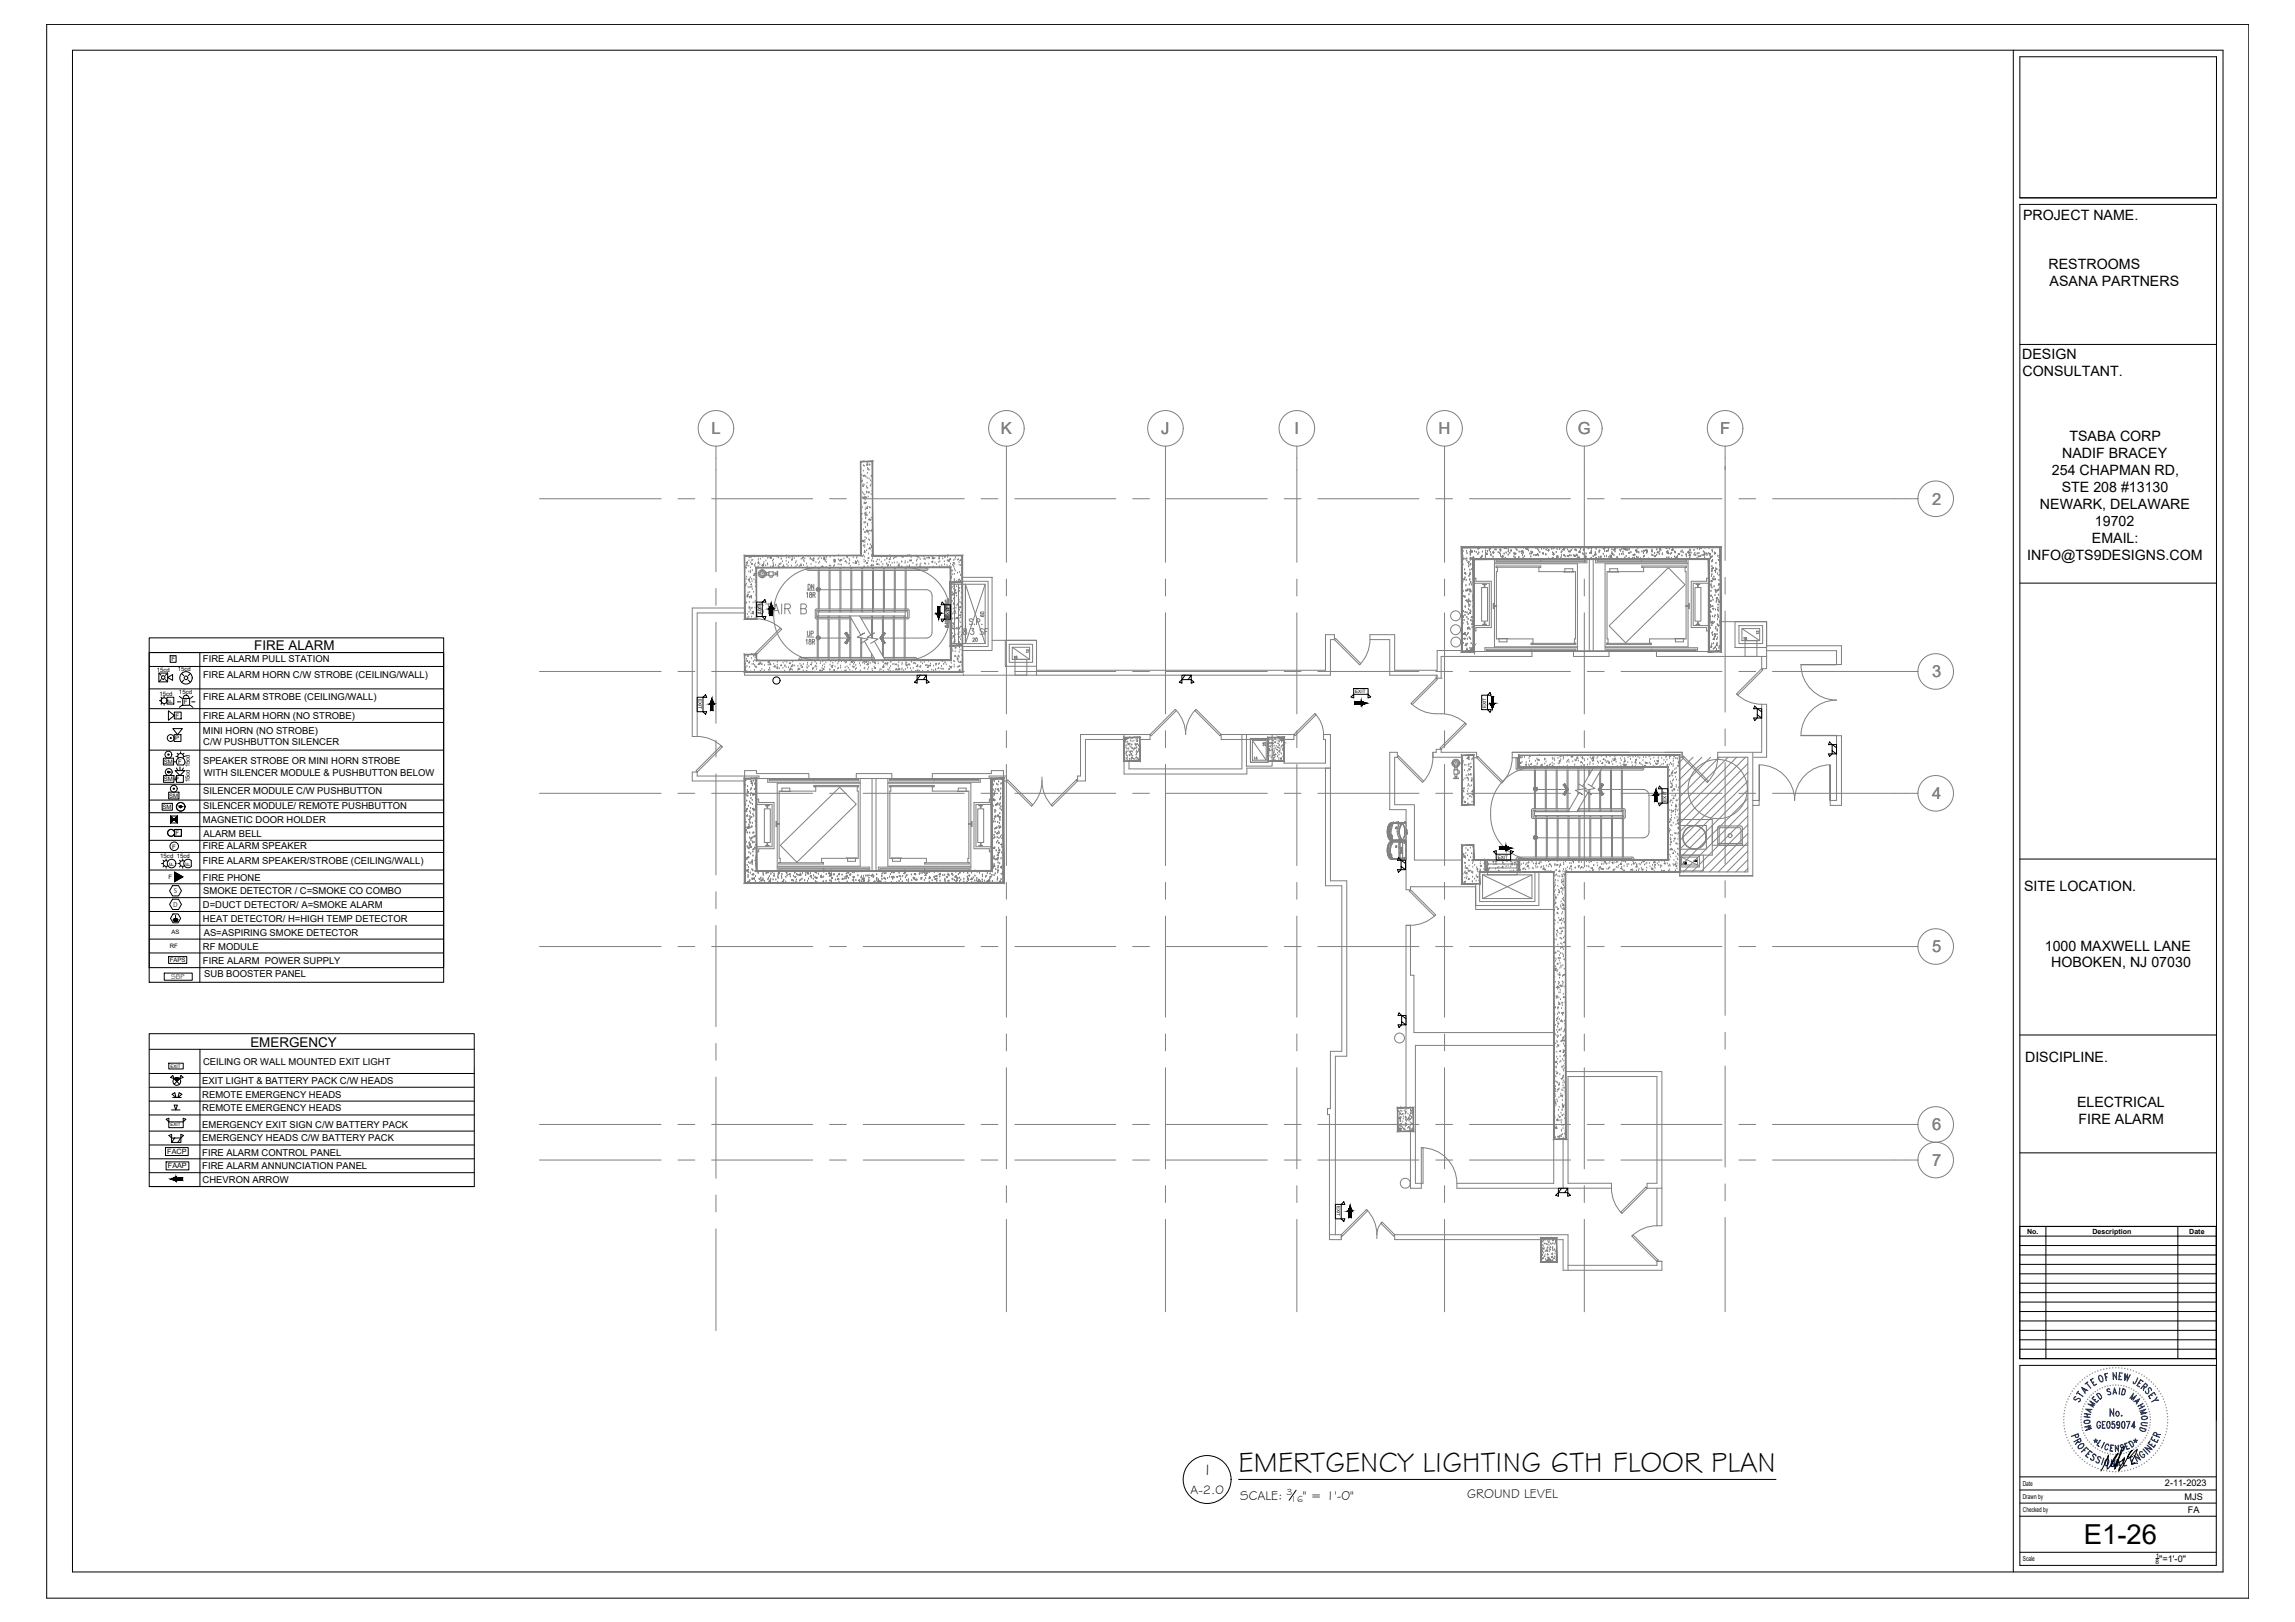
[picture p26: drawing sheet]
<svg xmlns="http://www.w3.org/2000/svg" width="841mm" height="594mm" viewBox="0 0 841 594" stroke-linecap="round" stroke-linejoin="round" font-family="sans-serif">
<defs><g id="words">
<text font-size="10.6" x="453.9" y="539">EMERTGENCY LIGHTING 6TH FLOOR PLAN</text>
<text font-size="10.1" x="763.6" y="565.4">E1-26</text>
<g font-size="6.1" fill="#808080">
<text x="260.7" y="159.1">L</text>
<text x="366.8" y="159.1">K</text>
<text x="425.6" y="159.1">J</text>
<text x="474.4" y="159.1">I</text>
<text x="527.2" y="159.1">H</text>
<text x="578.2" y="159.1">G</text>
<text x="630.3" y="159.1">F</text>
<text x="708.1" y="184.9">2</text>
<text x="708.1" y="248.1">3</text>
<text x="708.1" y="292.7">4</text>
<text x="708.1" y="348.9">5</text>
<text x="708.1" y="414">6</text>
<text x="708.1" y="427.1">7</text>
</g>
<text font-size="5.8" x="440.7" y="540.3">1</text>
<g font-size="5.2">
<text x="741.4" y="80.7">PROJECT NAME.</text>
<text x="750.7" y="98.5">RESTROOMS</text>
<text x="751.1" y="104.8">ASANA PARTNERS</text>
<text x="741.1" y="131.5">DESIGN</text>
<text x="741.2" y="137.7">CONSULTANT.</text>
<text x="758.4" y="161.6">TSABA CORP</text>
<text x="755.7" y="167.8">NADIF BRACEY</text>
<text x="752" y="174">254 CHAPMAN RD,</text>
<text x="755.6" y="180.3">STE 208 #13130</text>
<text x="747.6" y="186.5">NEWARK, DELAWARE</text>
<text x="767.7" y="192.7">19702</text>
<text x="766.6" y="198.9">EMAIL:</text>
<text x="742.9" y="205.1">INFO@TS9DESIGNS.COM</text>
<text x="741.7" y="326.5">SITE LOCATION.</text>
<text x="749.3" y="348.1">1000 MAXWELL LANE</text>
<text x="751.6" y="354.4">HOBOKEN, NJ 07030</text>
<text x="742.1" y="388.9">DISCIPLINE.</text>
<text x="761.2" y="405.4">ELECTRICAL</text>
<text x="761.7" y="411.7">FIRE ALARM</text>
</g>
<g font-size="4.9">
<text x="93.1" y="238.1">FIRE ALARM</text>
<text x="91.7" y="383.3">EMERGENCY</text>
</g>
<g font-size="4.8">
<text x="454.5" y="549.3">SCALE:</text>
<text x="477.5" y="549.3">&quot; = 1'-0&quot;</text>
<text x="537.7" y="548.5">GROUND LEVEL</text>
</g>
<text font-size="4.6" x="436.3" y="547.2">A-2.0</text>
<g font-size="3.5">
<text x="74.4" y="242.6">FIRE ALARM PULL STATION</text>
<text x="74.5" y="248.2">FIRE ALARM HORN C/W STROBE (CEILING/WALL)</text>
<text x="74.5" y="256.3">FIRE ALARM STROBE (CEILING/WALL)</text>
<text x="74.5" y="263.4">FIRE ALARM HORN (NO STROBE)</text>
<text x="74.4" y="269">MINI HORN (NO STROBE)</text>
<text x="74.5" y="273">C/W PUSHBUTTON SILENCER</text>
<text x="74.4" y="279.9">SPEAKER STROBE OR MINI HORN STROBE</text>
<text x="74.7" y="284.1">WITH SILENCER MODULE &amp; PUSHBUTTON BELOW</text>
<text x="74.5" y="290.8">SILENCER MODULE C/W PUSHBUTTON</text>
<text x="74.5" y="296.5">SILENCER MODULE/ REMOTE PUSHBUTTON</text>
<text x="74.4" y="301.3">MAGNETIC DOOR HOLDER</text>
<text x="74.3" y="311.1">FIRE ALARM SPEAKER</text>
<text x="74.6" y="306.6">ALARM BELL</text>
<text x="74.3" y="316.5">FIRE ALARM SPEAKER/STROBE (CEILING/WALL)</text>
<text x="74.4" y="322.5">FIRE PHONE</text>
<text x="74.5" y="327.5">SMOKE DETECTOR / C=SMOKE CO COMBO</text>
<text x="74.4" y="332.7">D=DUCT DETECTOR/ A=SMOKE ALARM</text>
<text x="74.4" y="337.8">HEAT DETECTOR/ H=HIGH TEMP DETECTOR</text>
<text x="74.4" y="347.9">RF MODULE</text>
<text x="74.7" y="342.6">AS=ASPIRING SMOKE DETECTOR</text>
<text x="74.4" y="352.9">FIRE ALARM POWER SUPPLY</text>
<text x="74.8" y="357.8">SUB BOOSTER PANEL</text>
<text x="74.4" y="390.2">CEILING OR WALL MOUNTED EXIT LIGHT</text>
<text x="74.1" y="396.9">EXIT LIGHT &amp; BATTERY PACK C/W HEADS</text>
<text x="74.1" y="402">REMOTE EMERGENCY HEADS</text>
<text x="74.1" y="407.1">REMOTE EMERGENCY HEADS</text>
<text x="74.1" y="413">EMERGENCY EXIT SIGN C/W BATTERY PACK</text>
<text x="74.1" y="418.1">EMERGENCY HEADS C/W BATTERY PACK</text>
<text x="74.1" y="423.5">FIRE ALARM CONTROL PANEL</text>
<text x="74.1" y="428.3">FIRE ALARM ANNUNCIATION PANEL</text>
<text x="74.2" y="433.3">CHEVRON ARROW</text>
</g>
<g font-size="3.4">
<text x="793.4" y="544.4">2-11-2023</text>
<text x="471.4" y="547.6">3</text>
<text x="473.1" y="550">16</text>
<text x="800.5" y="549.2">MJS</text>
<text x="801.8" y="554">FA</text>
<text x="791.3" y="572">&quot;=1'-0&quot;</text>
</g>
<g font-size="2.9">
<text x="63.7" y="327.2">S</text>
<text x="63.5" y="332.1">D</text>
</g>
<text font-size="2.7" x="62.7" y="358.5">SBP</text>
<g font-size="2.6">
<text x="61.3" y="422.7">FACP</text>
<text x="61.5" y="427.9">FAAP</text>
<text x="742.8" y="451.9">No.</text>
<text x="766.8" y="451.9">Description</text>
<text x="802.3" y="451.9">Date</text>
</g>
<g font-size="2.5">
<text x="741.3" y="544.2">Date</text>
<text x="741.3" y="549">Drawn by</text>
<text x="741.3" y="553.9">Checked by</text>
<text x="741.3" y="571.9">Scale</text>
</g>
<g font-size="2.3">
<text x="789.9" y="572.8">8</text>
<text x="790" y="570.6">1</text>
</g>
<g font-size="2.2">
<text x="62.8" y="242.1">F</text>
<text x="65.1" y="245.8">15cd</text>
<text x="57.5" y="246.1">15cd</text>
<text x="58.4" y="254.8">15cd</text>
<text x="63.2" y="257.5" transform="rotate(-90 63.2 257.5)">F</text>
<text x="65.6" y="254.4">15cd</text>
<text x="67.4" y="257.8">F</text>
<text x="64.3" y="262.8">F</text>
<text x="64.2" y="271.1">P</text>
<text x="60" y="279.7">SM</text>
<text x="65.3" y="279.8">F</text>
<text x="60.1" y="286.1">SM P</text>
<text x="69.6" y="286.5" transform="rotate(-90 69.6 286.5)">15cd 15cd</text>
<text x="61.9" y="292.2">SM</text>
<text x="59.6" y="296.3">SM</text>
<text x="64.4" y="305.8">F</text>
<text x="63" y="311">F</text>
<text x="58.7" y="314.4">15cd 15cd</text>
<text x="63.7" y="317.1" transform="rotate(-90 63.7 317.1)">F</text>
<text x="69.7" y="317.1" transform="rotate(-90 69.7 317.1)">F</text>
<text x="61.7" y="322">F</text>
<text x="62.8" y="342">AS</text>
<text x="62.2" y="347.3">RF</text>
<text x="62.2" y="352.3">FAPS</text>
</g>
<g font-size="1.7">
<text x="277.7" y="221.1" transform="rotate(90 277.7 221.1)">EXIT</text>
<text x="347.9" y="226.2" transform="rotate(-90 347.9 226.2)">EXIT</text>
<text x="256" y="256" transform="rotate(90 256 256)">EXIT</text>
<text x="496.6" y="253.8">EXIT</text>
<text x="544.6" y="259.4" transform="rotate(-90 544.6 259.4)">EXIT</text>
<text x="610.7" y="293.6" transform="rotate(-90 610.7 293.6)">EXIT</text>
<text x="548.9" y="314.5">EXIT</text>
<text x="62.4" y="391.1">EXIT</text>
<text x="62.4" y="412.6">EXIT</text>
<text x="489.8" y="441.7" transform="rotate(90 489.8 441.7)">EXIT</text>
</g>
</g></defs>
<!-- layer: A-LINE-6 -->
<path d="M453.9 541.9h196.9M475 545.8l-2.6 3.7" fill="none" stroke="#000" stroke-width=".37"/>
<!-- layer: 0 -->
<g fill="none" stroke="#000" stroke-width=".37">
<path d="M66.6 246.7l.8 .8M67.4 249.1l-.8 .8M69 249.1l.8 .8M69.8 246.7l-.8 .8M61.8 350.4h6.6v2.5h-6.6z"/>
<circle cx="68.2" cy="248.3" r="2.28"/>
<circle cx="68.2" cy="248.3" r=".65"/>
<circle cx="284.5" cy="249.2" r="1.32"/>
<circle cx="442.4" cy="541.9" r="8.8"/>
</g>
<!-- layer: X_CONST_3 THRU 6$0$0-COL -->
<g fill="none" stroke="#808080" stroke-width=".37">
<path d="M315.4 173.9l.2-.2v.3h-.2M315.5 171.8h.1M315.6 176.6h.1M315.6 175.3h.1M316 175.8v.5l-.5-.1zM316.2 174.2l.4-.1-.1 .3zM316.3 177.5h.1M316.3 177.8l.1 .3h-.3zM316.4 172.5h.1M316.4 170.6h.1M316.6 169.1h.1M316.7 177.6h.1"/>
<path d="M316.7 170.8h.1M316.9 174.4h.1M317 174.4h.1M317.3 174.7h.1M317.6 178.3h.1M317.6 170.3l.4-.2-.2 .4zM317.7 178.8h.1M317.7 169.8h.1M317.7 177h.1M317.8 175.2h.1M317.8 170.4h.1M317.9 173.4h.1"/>
<path d="M317.9 171.5h.1M318 178.8h.1M318 169.7h.1M318 172h.1M318.4 172h.1M318.4 172.3h.1M318.5 175.5h.1M318.7 170l.1 .3h-.3zM318.9 178.1h.1M319 176.1h.1M319.2 177.6h.1M319.5 169.2h.1"/>
<path d="M319.5 174v.4l-.3-.1zM319.6 179.9h.1M319.8 176.3l-.3 .1 .3 .2M315.4 193.8v.3M315.5 188.2l.4-.1-.1 .3zM315.6 194.3h.1M315.7 197.9h.1M315.8 192.2h.1M315.8 190.2h.1M316 185.9h.1M316.1 182.3h.1M316.1 198.3l.4-.2-.1 .4z"/>
<path d="M316.1 180.4h.1M316.2 197.9l.1 .3h-.3zM316.3 181h.1M316.4 194h.1M316.6 198.3h.1M316.7 191.4h.1M316.7 182v.5l-.5-.1zM316.7 184.5h.1M316.7 184.2h.1M316.7 191.6h.1M316.9 184.3l.3-.2-.1 .4zM316.9 195h.1"/>
<path d="M316.9 188.2h.1M316.9 181.3h.1M316.9 199.8h.1M316.9 198.7h.1M317 197.9h.1M317 196.9h.1M317 183.2h.1M317.1 195h.1M317.1 181.9v.3h-.3zM317.1 186.7h.1M317.1 193.2h.1M317.2 191.4h.1"/>
<path d="M317.2 190h.1M317.3 189.6h.1M317.3 188.1h.1M317.3 187.8h.1M317.4 188.2l.1 .5-.5-.1zM317.4 186h.1M317.4 194.3l.4-.1-.1 .3zM317.5 184.2h.1M317.5 197.2h.1M317.5 180.2h.1M317.5 182.4h.1M317.6 180.6h.1"/>
<path d="M317.8 188.8h.1M317.8 191.9h.1M317.8 185.9l.1 .4h-.3zM317.9 192.3h.1M318 199.5h.1M318 192.6h.1M318 185.7h.1M318.1 180.4h.1M318.1 194.4l.1 .5-.5-.1zM318.1 182.1h.1M318.2 180.3l.4-.1-.2 .3zM318.3 197.7h.1"/>
<path d="M318.4 195.7h.1M318.5 194.5h.1M318.6 190l.1 .4-.4-.1zM318.6 198h.1M318.6 187.9h.1M318.7 185.9h.1M318.8 190.4l.3-.1-.1 .3zM318.9 186.1h.1M319 199.6h.1M319.2 181.1h.1M319.3 189.7h.1M319.3 194.1l.1 .4-.3-.1z"/>
<path d="M319.6 191.7h.1M319.7 198.3h.1M273 209.5h.1M273 207.6h.1M273.1 207.9l.4-.1-.1 .3zM273.2 214.2l.1 .3h-.3zM273.4 212.3h.1M273.6 214h.1M273.6 211.4h.1M273.6 207.1h.1M273.7 203.8h.1M273.7 218l.4-.2-.1 .4z"/>
<path d="M273.8 207.3h.1M273.9 205.7l.1 .6-.5-.1zM274 218.3l.1 .3h-.4zM274.1 217.2h.1M274.1 217.9h.1M274.2 215.2h.1M274.4 207.4h.1M274.4 209.5h.1M274.5 204l.3-.2-.1 .4zM274.5 205.4h.1M274.5 213h.1M274.6 211.9l.1 .5h-.5z"/>
<path d="M274.7 218.8h.1M274.7 217h.1M274.7 219.1h.1M274.8 215.2h.1M274.9 213.4h.1M274.9 211.6h.1M275 209.8h.1M275 209.3h.1M275.1 208h.1M275.1 214l.3-.1-.1 .3zM275.1 206.2h.1M275.2 204.4h.1"/>
<path d="M275.2 215.1h.1M275.3 218.6h.1M275.3 218.1l.1 .5h-.5zM275.4 219.1h.1M275.5 212.2h.1M275.5 205.3h.1M275.5 206.7h.1M275.5 215h.1M275.6 213.1h.1M275.6 206.4l.1 .3h-.3zM275.7 215.9h.1M275.7 209h.1"/>
<path d="M275.8 205.2h.1M276.2 216.9h.1M276.3 212.4h.1M276.4 210.5v.3h-.3zM276.4 210.1l.4-.1-.1 .3zM276.5 207.1h.1M276.6 203.9h.1M276.7 207.5h.1M276.8 213.4h.1M276.8 206.5h.1M277 212.9h.1M277 210.9h.1"/>
<path d="M277 218h.1M277.1 214.5l.1 .4-.3-.1zM277.7 206.2l.4-.2-.1 .4zM277.8 207.6h.1M277.9 205h.1M277.9 205.8h.1M278 204h.1M278.4 206.8h.1M278.6 204.8h.1M279.5 204.1h.1M279.5 206.7l.1 .3h-.3zM279.6 207.6h.1"/>
<path d="M279.7 206.6l.1 .6-.5-.1zM279.9 206.7h.1M279.9 206h.1M280.6 207.2h.1M280.7 205.4h.1M280.7 203.6h.1M281.2 206.5h.1M281.3 204.5h.1M281.3 207h.1M281.8 204.3h.1M282.3 204.4l.3-.1-.1 .3zM282.4 204.2h.1"/>
<path d="M282.5 207.7h.1M282.7 204.3h.1M283.1 205.5h.1M283.3 206.2h.1M283.4 206.8h.1M283.4 207l.1 .4h-.3zM283.5 205h.1M284.2 207.1h.1M284.7 204.1h.1M285 203.7h.1M285.2 207.4h.1M285.2 207.8l.3-.3v.3"/>
<path d="M285.3 204.3h.1M285.4 207.8h.1M285.5 206.6l.4-.1-.1 .3zM286.2 206.4h.1M286.3 204.6h.1M286.3 204.9h.1M286.4 203.5h.2M286.7 207.7h.1M286.7 205.7h.1M287.1 207.2h.1M287.3 207.4l.1 .3h-.4zM288.1 205.6h.1"/>
<path d="M288.2 203.6h.1M288.2 204.4h.1M288.3 206.8h.1M288.7 207.4h.1M288.9 206.1h.1M289 204.3h.1M289.5 204.4h.1M290 207.3h.1M290.1 204.8l.4-.1-.2 .3zM290.2 205.3h.1M290.4 203.7l.1 .3h-.3zM291.1 204.6h.1"/>
<path d="M291.1 207.8h.1M291.5 206.3h.1M291.7 207.5h.1M291.8 205.7h.1M291.8 203.9h.1M292.2 207h.1M292.6 203.8h.1M292.9 207.5h.1M293.3 207l.4-.1-.1 .3zM293.5 206.8h.1M293.6 204.8h.1M294 204.7h.1"/>
<path d="M294.3 204l.1 .3h-.3zM294.5 207.1h.1M294.5 205.3h.1M294.7 205.7h.1M294.9 204.7h.1M295.6 206.5h.1M295.8 207.6h.1M296 203.5h.4M296.9 204.8h.1M297 204.4h.1M297.2 206.8h.1M297.3 205h.1"/>
<path d="M297.9 205.2h.1M297.9 205.3l.4-.2-.1 .4zM298.2 204.3l.1 .4-.3-.1zM298.7 207.7h.1M299 206.1h.1M299.8 204.9h.1M300 206.4h.1M300.1 204.6h.1M300.4 205.9h.1M300.4 203.9h.1M301 207.8h.1M301 204.6h.1"/>
<path d="M301.1 207.5l.4-.2-.1 .4zM301.6 207.8h.1M301.8 203.8h.1M302.1 204.7l.1 .3h-.3zM302.2 204v.6l-.5-.1zM302.4 205.6h.1M302.5 203.5l.2 .2 .1-.2M302.7 205h.1M302.8 207.8h.1M302.8 206h.1M302.9 204.2h.1M304 207.3h.1"/>
<path d="M304.2 204.1h.1M304.4 207.3h.1M305.5 207.4h.1M305.6 205.2h.1M305.6 205.6h.1M305.6 203.8h.1M305.7 205.7l.4-.1-.1 .3zM305.8 207.2h.1M305.8 205.2h.1M306 205l.1 .4-.3-.1zM307.1 206.8h.1M307.2 205h.1"/>
<path d="M307.4 203.5h.1M307.8 206.9h.1M308 204.9v.6l-.5-.1zM308.3 207h.1M308.4 205.2h.1M308.5 205.3h.1M309.1 207.8h.2M309.3 204.7h.1M309.9 205.4l.1 .3h-.3zM310.2 204l.4-.2-.1 .3zM310.3 206.2h.1M311.1 206.6h.1"/>
<path d="M311.2 204.8h.1M311.3 206.4h.1M311.4 205.4h.1M311.6 207.4h.1M312.6 206.3h.1M312.7 204.3h.1M313.5 205.7h.1M313.8 205.8v.6l-.5-.1zM313.8 205.7l.1 .3h-.3zM313.9 206.3h.1M313.9 206l-.4 .1 .2 .2M313.9 206l-.2 .3"/>
<path d="M313.9 204.5h.1M314.1 204.1h.1M314.3 205.5h.1M314.7 206h.1M314.8 206.9h.1M315.5 202h.1M315.5 200h.1M316.1 203.8h.1M316.4 200h.1M316.5 203.5h.1M316.6 207.7h.1M316.6 205.2h.1"/>
<path d="M316.7 205.9h.1M316.7 207.7h.1M316.7 204.1h.1M316.8 202.3h.1M316.9 201.9h.1M316.9 200.5h.1M317 201.9v.4h-.3zM317.2 205.7h.1M317.5 201.7h.1M317.7 206l.1 .4h-.3zM317.9 206.4h.1M318 207.5h.1"/>
<path d="M318 204.4l.4-.1-.1 .3zM318.1 205.5h.1M318.2 202.9h.1M318.8 200.6l.1 .5-.5-.1zM319.3 200.1h.1M319.4 200.5h.1M319.4 200.5l.4-.2-.2 .3zM319.4 203.6h.1M319.4 207.3h.1M319.5 205.5h.1M319.5 205.3h.1M319.5 203.7h.1"/>
<path d="M319.5 203.4h.1M319.5 206.7l.1 .6-.5-.1zM319.6 201.9h.1M319.7 200.1h.1M319.8 204.6h.1M320.1 205.8h.1M320.1 207.2h.1M321.1 205.8h.1M321.3 206.6l.4-.2-.1 .4zM321.5 205.1h.1M321.6 206.4l.1 .3h-.4zM322.1 207h.1"/>
<path d="M322.2 205.2h.1M322.3 203.7h.1M323 205.9h.1M323 204.1h.1M323.2 207.7h.1M323.5 206.8h.1M324.3 205.3h.1M324.9 206.6h.1M325 204.6h.1M325 206.6h.1M325 204.8h.1M325.1 207.8l.2-.2 .1 .2"/>
<path d="M325.2 203.9h.1M325.5 206.7l.1 .4-.4-.1zM325.8 204.8l.4-.1-.1 .3zM325.9 206h.1M326.1 203.5h.1M326.3 204.4h.1M326.3 207.2h.1M326.9 206.3h.1M327.4 204.7h.1M327.8 206.2h.1M327.8 204.4h.1M328.1 204h.1"/>
<path d="M328.4 204.2h.1M328.8 206.1h.1M329.1 207l.4-.1-.1 .3zM329.4 207.1l.1 .3h-.4zM329.5 206.6h.1M330.3 207.8h.1M330.4 205.9h.1M330.4 207.6h.1M330.5 205.8h.1M330.6 204h.1M330.6 204.2h.1M331 204.1h.1"/>
<path d="M331.7 206.3h.1M331.7 205.7h.1M331.8 203.7h.1M332.4 207.6h.1M332.4 203.5h.2M332.7 206.1h.1M332.7 203.5h.1M333.2 203.5h.1M333.3 207.2h.1M333.3 207.4l.1 .3h-.4zM333.3 205.4h.1M333.4 203.6h.1"/>
<path d="M333.7 205.3l.3-.2-.1 .4zM333.8 203.6h.1M333.8 205.4h.1M333.9 204.2h.1M334.6 206.4h.1M335.6 203.6h.1M335.8 207.1h.1M335.8 205.5h.1M336 203.5l-.2 .2 .5 .1v-.3M336 206.8h.1M336.1 205h.1M336.4 203.7l.1 .3h-.3z"/>
<path d="M336.8 204.4h.1M336.9 207.5l.4-.2-.1 .3zM337.1 207.8h.1M337.1 206.9h.1M337.2 205h.1M337.5 206.5h.1M338.3 203.5h-.1M338.5 203.8h.1M338.6 203.5l-.1 .2-.3-.2M338.6 204.8h.1M338.8 206.5h.1M338.9 204.7h.1"/>
<path d="M339 205h.1M339.2 206.7h.1M339.7 204.5h.1M340.3 204l.1 .3h-.3zM340.4 206.6h.1M340.6 204.5h.1M341.4 203.9h.1M341.5 205.7l.3-.1-.1 .3zM341.6 206.1h.1M341.7 204.3h.1M342 207.7h.1M342 204.1l.1 .6-.5-.1z"/>
<path d="M342.2 204.4h.1M342.6 204.6h.1M342.6 206.2h.1M343.3 206.8h.1M344 206h.1M344.1 204.1h.1M344.2 204.3l.1 .4-.3-.1zM344.3 207.5h.1M344.3 204h.1M344.4 205.7h.1M344.5 203.9h.1M344.8 207.8h.2"/>
<path d="M345.1 207.1h.1M345.3 203.9h.1M345.4 203.9h.1M345.5 204.7h.1M346 203.9l.4-.1-.1 .3zM346.1 205.8h.1M346.2 206.9h.1M347.1 207.2h.1M347.1 205.4h.1M347.2 203.6h.1M347.2 204.1h.1M347.5 203.6h.1"/>
<path d="M347.8 205l.1 .6-.5-.1zM348.1 207.5h.1M348.1 204.7l.1 .3h-.3zM348.3 206.6h.1M348.3 211.4l.2-.2 .1 .6-.3-.1M348.4 204.8h.1M348.5 217.1h.1M348.5 210.2h.1M348.6 211.3h.1M348.8 215.4h.1M348.9 208.8v.3h-.3zM349.1 207h.1"/>
<path d="M349.1 217.1h.1M349.1 210.5h.1M349.2 215.1h.1M349.2 217.4l.1 .5h-.5zM349.3 206.1l.3-.1-.1 .3zM349.4 207.3h.1M349.4 219.4h.1M349.5 205.3h.1M349.5 217.6h.1M349.6 215.8h.1M349.6 214.7h.1M349.6 207.8h.1"/>
<path d="M349.6 214h.1M349.6 212.8l.1 .4h-.3zM349.7 212.2h.1M349.7 218.9h.1M349.8 210.4h.1M349.8 208.6h.1M349.8 212.7h.1M349.9 216.2l.3-.1-.1 .3zM349.9 206.8h.1M349.9 216.2h.1M350 205h.1M350 209.1h.1"/>
<path d="M350.1 204.2h.1M350.4 216.9v.4l-.3-.1zM350.5 214.9h.1M350.6 218.3h.1M350.6 213h.1M350.8 205.1h.1M350.9 209.9h.1M351.2 216.8h.1M351.2 212.3l.4-.2-.1 .3zM351.3 205h.1M351.4 219.8h.1M351.4 212.9h.1"/>
<path d="M351.4 206.1h.1M351.5 207h.1M351.6 216.6h.1M351.7 215.6h.1M351.7 209.7h.1M352 207.1h.1M352 212.8h.1M352 205l.1 .4-.3-.1zM352 210.8h.1M352 210.6h.1M352.2 219h.1M352.3 217.2h.1"/>
<path d="M352.3 215.4h.1M352.4 213.6h.1M352.5 211.8h.1M352.5 210h.1M352.6 214.7h.1M352.6 208.2h.1M352.7 206.4h.1M352.7 209.2l-.2 .2h.2M352.7 208.3h-.2l.2 .2M535.7 208v.2M535.7 212.8h.1M535.8 214.1h.1"/>
<path d="M535.8 216.7h.1M535.8 207.3h.1M535.8 211h.1M535.9 214.7h.1M535.9 209.2h.1M535.9 207.4h.1M536 205.6h.1M536.1 203.8h.1M536.1 213.1h.1M536.1 206.9h.1M536.1 202h.1M536.1 204.9h.1"/>
<path d="M536.2 216.6h.1M536.4 204.7h.1M536.4 218.5h.1M536.6 212v.3h-.3zM536.6 209.9l.4-.2-.1 .3zM536.7 208.7h.1M536.8 218.8h.1M536.8 218.6h.1M536.9 211.7h.1M536.9 204.8h.1M537.1 210.4h.1M537.2 214.5h.1"/>
<path d="M537.2 219.9l.4-.1-.1 .3zM537.3 212.6h.1M537.3 216.1l.1 .3h-.3zM537.4 201.9h.1M537.5 204.7h.1M537.5 205.5h.1M537.6 202.8h.1M537.8 216.4h.1M537.9 216h.1M537.9 205.9l.4-.1-.1 .3zM538.1 206.6h.1M538.2 207.6h.1"/>
<path d="M538.3 219.7h.1M538.3 211.1h.1M538.3 217.9h.1M538.4 216h.1M538.5 214.2h.1M538.5 212.4h.1M538.5 216l.4-.2-.1 .4zM538.6 210.6h.1M538.6 212.4h.1M538.6 208.8h.1M538.7 210.4h.1M538.7 216.8h.1"/>
<path d="M538.7 207h.1M538.7 209.9h.1M538.8 203.1h.1M538.8 205.2h.1M538.8 203.4h.1M538.9 201.6h.1M538.9 202.6h.1M538.9 213.6h.1M539 206.7h.1M539 213.3h.1M539 204.1v.4h-.3zM539 200.6h.1"/>
<path d="M539.1 216.8h.1M539.1 201.7l.1 .5-.5-.1zM539.3 214.3h.1M539.3 202l.3-.2-.1 .4zM539.3 204.8h.1M539.6 204.5h.1M539.7 208.2l.1 .4-.3-.1zM539.7 218.9h.1M539.8 218.1h.1M539.8 207.9l.1 .5-.5-.1zM540 218h.1M540 211.1h.1"/>
<path d="M540 204.8h.1M540 204.3h.1M540 212v.2M540.3 202.1h.1M540.4 200.4h.1M541 202.3h.1M541.6 203h.1M541.7 201.2h.1M541.9 202.5h.1M542.1 200.4l.1 .3h-.4zM542.5 204.2l.4-.2-.1 .4zM542.6 204.8l.3-.3v.3"/>
<path d="M543 204h.1M543.2 203.7h.1M543.2 202.2h.1M544.4 204.4h.1M544.4 203.8h.1M544.4 202.6h.1M544.4 201.9h.1M544.5 200.8h.1M544.9 202.6l.1 .5-.5-.1zM545.1 202h.1M545.8 201.7h.1M546 200.7l.1 .4-.4-.1z"/>
<path d="M546.1 202.3h.1M546.4 203.2h.1M546.4 203.5h.1M547.1 202.4l.4-.1-.2 .3zM547.1 204.1h.1M547.2 202.3h.1M547.3 200.4h.1M547.8 201.4h.1M548.2 201.4h.1M549 202.4h.1M549.5 202.6h.1M549.8 203.1h.1"/>
<path d="M549.9 203.7h.1M549.9 201.1l.1 .3h-.4zM549.9 201.9h.1M550.6 204.8l-.3-.2 .4-.1-.1 .3M550.7 203.5l.1 .5-.5-.1zM551.2 202.9h.1M551.3 201h.1M551.4 200.9h.1M551.6 204.5h.1M551.6 200.7l.4-.2-.1 .3zM551.9 202.6h.1M552.6 200.8h.1"/>
<path d="M552.7 203.3h.1M552.7 202.1h.1M552.8 201.5h.1M553.3 202.6h.1M553.8 201.4l.1 .4-.4-.1zM554.2 200.5h.1M554.7 200.5h.1M554.8 204h.1M554.8 202.7h.1M554.9 202.9l.4-.2-.2 .3zM555.3 204.3h.1M555.4 204.7h.1"/>
<path d="M555.5 202.9h.1M555.5 201.1h.1M555.9 201.5h.1M556.1 204.8l.4-.4 .1 .4M556.6 204.2h.1M556.7 202.2h.1M557.1 200.6h.1M557.7 201.8v.3h-.3zM557.7 202.8h.1M558 203.5h.1M558 202h.1M558.2 204.4h.1"/>
<path d="M558.2 202.6h.1M558.3 200.8h.1M558.7 203.9h.1M559.1 201h.1M559.4 201.1l.4-.1-.1 .3zM560 200.8h.1M560.1 201.7h.1M560.6 202.9h.1M561 204h.1M561.1 202.2h.1M561.1 202.9h.1M561.6 202.1v.3h-.3z"/>
<path d="M562.1 203.4h.1M562.2 200.5h.1M562.7 203.3l.4-.2-.2 .4zM562.9 200.9h.1M563.5 203.3h.1M563.5 201.3h.1M563.5 203h.1M563.8 203.6h.1M563.8 201.8h.1M564.3 202.4h.1M564.9 201.1h.1M565.5 202.4v.4h-.3z"/>
<path d="M565.5 203h.1M565.8 201h.1M566.4 203.2h.1M566.5 203.2h.1M566.6 201.4h.1M566.9 200.8h.1M567 200.4h.4M567.2 201.5l.4-.1-.1 .3zM567.5 201.8h.1M567.5 204.7h.1M568.7 201.1h.1M568.9 204.5h.1"/>
<path d="M568.9 202.5h.1M569.3 204.6h.1M569.3 203.3h.1M569.3 202.8h.1M569.4 202.8v.3h-.3zM569.4 201h.1M570.3 202.4h.1M570.4 204.5h.1M570.4 200.5h.1M570.5 203.7l.4-.1-.1 .3zM570.6 201.3h.1M570.9 204.2h.1"/>
<path d="M571.6 201.3h.1M572.1 204.3h.1M572.1 202.5h.1M572.2 200.6h.1M572.2 203.4h.1M572.4 202.1h.1M573.2 200.9v.5l-.5-.1zM573.3 203.1v.4l-.3-.1zM573.3 200.7h.1M573.6 204h.1M573.8 200.7h.1M574.4 203.8h.1"/>
<path d="M574.5 201.4h.1M574.8 203.9h.1M574.9 202.1h.1M575 202l.4-.2-.1 .3zM575.1 203.5h.1M575.7 203.6h.1M575.8 201.6h.1M576.2 200.8h.1M576.7 203.4h.1M577.1 201.5h.1M577.2 203.5v.3h-.3zM577.4 201.5h.1"/>
<path d="M577.6 203.5h.1M577.7 201.7h.1M577.8 203.3h.1M578 203.7h.1M578 204.6h.1M578.3 204.2l.4-.2-.1 .3zM579 201.8v.5l-.5-.1zM579.1 200.9h.1M579.2 201.2h.1M579.9 202.9h.1M580.2 201.6h.1M580.4 203.1h.1"/>
<path d="M580.5 201.3h.1M580.9 203.8h.1M581.1 203.8v.3h-.3zM581.2 204.1h.1M581.2 202.9h.1M582 201h.1M582.6 202.7h.1M582.6 200.7h.1M582.9 202.4l.3-.1-.1 .3zM583.1 202.3h.1M583.1 204.6h.1M583.1 202.8h.1"/>
<path d="M583.1 201.8h.1M583.2 204.6h.1M583.2 201h.1M583.8 203.9h.1M584 200.6h.1M584.4 203.5h.1M584.6 202.4h.1M584.8 202.7v.5l-.5-.1zM584.9 201.1h.1M584.9 204.1l.1 .4h-.3zM585.9 204.2h.1M586 202.4h.1"/>
<path d="M586 200.6h.1M586 201.9h.1M586.1 204.6l.4-.2-.1 .4zM586.2 201.8h.1M586.6 204.1h.1M586.7 204h.1M587.4 200.7l.4-.2-.1 .3zM587.5 203h.1M587.8 201.3h.1M588 203.9h.1M588 202h.1M588.1 200.4l.1 .3h-.4z"/>
<path d="M588.6 204.8l.2-.3 .1 .3M588.7 203.8h.1M588.8 202h.1M588.9 202h.1M589.4 201.2h.1M589.4 201.8h.1M589.6 204.1h.1M590 203.7h.1M590.6 203.6v.5l-.5-.1zM590.7 201.4h.1M590.7 202.4h.1M591 202.7l-.1 .3-.2-.2 .3-.1"/>
<path d="M591.4 203.5h.1M591.5 201.5h.1M591.5 201.6h.1M591.8 202.1h.1M592 200.7v.4l-.3-.1zM592.5 204.3h.1M592.6 200.7h.1M592.8 204.4h.1M593.5 203.2h.1M593.6 201.5h.1M593.9 201.9h.1M594.3 203h.1"/>
<path d="M594.3 201.2h.1M594.7 202.2h.1M594.8 203h.1M594.9 201.1h.1M595.2 201.1l.4-.2-.1 .4zM595.4 204.4h.1M595.9 201.1v.3h-.3zM595.9 203.8h.1M596.1 204.8l.3-.3v.3M596.3 200.9h.1M596.5 201.6h.1M596.9 202.8h.1"/>
<path d="M597 204.5h.1M597 201.4h.1M597 202.7h.1M597.1 200.8h.1M597.6 202.4h.1M598.3 200.6h.1M598.3 204.5h.1M598.5 203.3l.3-.2-.1 .4zM598.9 204.5h.1M599.1 203.3h.1M599.4 201.8h.1M599.7 204.1h.1"/>
<path d="M599.8 201.4v.4l-.3-.1zM599.8 202.3h.1M599.8 200.5h.1M600.2 200.8h.1M600.3 204.3h.1M600.3 202.3h.1M600.5 202.5h.1M601.2 204.6h.1M601.7 202.1h.1M602.3 202.7h.1M602.3 204h.1M602.3 201.9h.1"/>
<path d="M602.5 203.7h.1M602.6 201.9h.1M603 201.5l.4-.1-.1 .3zM603.4 202.6h.1M603.7 201.8v.3h-.3zM603.7 201.9h.1M604.1 204.8h.1M605.2 202h.1M605.3 203.3h.1M605.4 201.5h.1M605.4 202.2h.1M605.7 203.6h.1"/>
<path d="M606.3 203.7l.3-.1-.1 .3zM606.3 202.7h.1M606.9 200.4l.4 .2v-.2M607.1 203.4h.1M607.2 201.4h.1M607.6 202.1v.3h-.3zM608.1 203h.1M608.1 202.1h.1M608.1 201.2h.1M608.5 201.2h.1M608.6 201.6h.1M609.2 203.1h.1"/>
<path d="M609.2 202.9h.1M610.6 201h.1M610.8 204.4h.1M610.8 202l.4-.2-.1 .3zM610.9 202.6h.1M611 200.8h.1M611 202.2h.1M611.5 202.4v.4h-.3zM611.6 204.3h.1M611.8 201.1h.1M612.1 203h.1M612.5 204.6h.1"/>
<path d="M612.6 202.7h.1M613 201l.1 .5-.5-.1zM613.6 204h.1M613.7 202.2h.1M613.9 202.4h.1M613.9 202.5h.1M614 200.5h.1M614.1 204.1l.3-.1-.1 .3zM614.6 204.4h.1M614.7 203.8h.1M614.9 200.5h.1M615 203.1h.1"/>
<path d="M615.4 202.8v.3h-.3zM616 202.2h.1M616.4 203.7h.1M616.4 201.8h.1M616.8 202.5h.1M617.9 203.2h.1M618 203.9h.1M618.6 202.4l.4-.2-.1 .4zM618.8 201.9l.1 .5-.5-.1zM619.2 203.2h.1M619.2 204.4h.1M619.2 201.4h.1"/>
<path d="M619.2 203.1l.1 .4-.3-.1zM619.4 203.7h.1M619.4 201.8h.1M619.7 202.6h.1M620.8 201.6h.1M620.8 203.3h.1M621.1 202.7h.1M621.4 203.4h.1M621.9 204.6l.4-.2-.2 .4zM621.9 204.7h.1M622 202.9h.1M622 201.1h.1"/>
<path d="M622.4 203.9h.1M622.6 202.7h.1M622.8 201.3h.1M623.1 203.5l.1 .3h-.3zM623.6 200.5l-.4 .1 .3 .2 .1-.3M623.7 203.5h.1M624.2 202.1h.1M624.6 204.3h.1M624.7 203.3l-.5-.1 .4-.4 .1 .5M624.7 202.5h.1M624.8 200.7h.1M624.8 203h.1"/>
<path d="M625.5 202.9h.1M625.5 203.3h.1M626.2 202.8h.1M626.3 208.5h.1M626.3 200.8h.1M626.4 202.8l.4-.1-.1 .3zM626.5 214.5h.1M626.6 203.6h.1M626.8 204.7h.1M626.9 218.4h.1M627 216.6h.1M627 214.2h.1"/>
<path d="M627 212.9l.4-.2-.1 .4zM627 203.8l.1 .3h-.3zM627.1 214.8h.1M627.1 218.3h.1M627.1 213h.1M627.2 211.1h.1M627.3 209.3h.1M627.3 205.7h.1M627.3 207.5h.1M627.3 210.5h.1M627.4 215.4h.1M627.4 201.6h.1"/>
<path d="M627.4 205.7h.1M627.4 208.5h.1M627.4 209.3h.1M627.5 203.9h.1M627.5 202.1h.1M627.6 219h.1M627.6 212.1h.1M627.6 205.2h.1M627.6 200.7h.1M627.8 219.8h.1M627.8 207.9l.1 .3h-.4zM628 212.4h.1"/>
<path d="M628.1 211.4h.1M628.2 214.9h.1M628.3 202.5h.1M628.4 209l.3-.2-.1 .3zM628.4 203h.1M628.5 218.2h.1M628.5 216.2h.1M628.6 212v.3h-.3zM628.7 216.6h.1M628.7 209.7h.1M628.7 202.8h.1M628.8 208.3h.1"/>
<path d="M628.8 206.4h.1M628.8 217.1h.1M629 219l.3-.1-.1 .3zM629.2 208.6h.1M629.3 216.1l.1 .3h-.4zM629.4 210.2h.1M629.5 203.7h.1M629.7 219.8h.1M629.7 205l.4-.1-.2 .3zM629.7 218h.1M629.8 216.2h.1M629.9 214.4h.1"/>
<path d="M629.9 216h.1M629.9 214.3h.1M629.9 212.6h.1M630 214h.1M630 210.8h.1M630.1 209h.1M630.1 207.2h.1M630.2 205.3h.1M630.2 206.2h.1M630.2 205.9h.1M630.3 203.5h.1M630.3 204.2h.1"/>
<path d="M630.3 209.4h.1M630.3 201.7h.1M630.4 203.7l.1 .5-.5-.1zM630.5 217.9h.1M630.5 214.8h.1M630.5 207.9h.1M630.6 215l-.3 .1 .3 .1M273.1 220.7h.1M273.2 224.2h.1M273.3 221.2h.1M273.6 220.8h.1M273.8 226.3h.1"/>
<path d="M273.9 225h.1M274.4 226h.1M274.5 224.2h.1M274.5 222.4h.1M274.6 220.6h.1M274.7 222.4l.1 .3h-.3zM274.9 223.6h.1M275.2 224.8h.1M275.3 222.9h.1M275.3 226.7l.2-.3v.3M275.4 239.7h.1M275.4 226h.1"/>
<path d="M275.6 222.7h.1M275.7 224.1l.3-.1-.1 .3zM276 220.8h.1M276.1 224.3h.1M276.1 224.3v.5h-.5zM276.7 222.7h.1M276.7 226.4h.1M276.7 220.7h.1M276.8 220.3h.1M277.2 225.7h.1M277.2 220.1l-.2 .1 .2 .1M348.4 223.9h.1"/>
<path d="M348.4 237.7h.1M348.4 230.9h.1M348.5 224h.1M348.5 236.7h.1M348.5 227.4h.1M348.5 220.1l.4-.1-.1 .3zM348.6 234.7h.1M348.7 239.3h.1M348.7 228.8l.1 .4h-.3zM348.8 237.5h.1M348.8 226.9h.1M348.8 235.7h.1"/>
<path d="M348.9 224.9h.1M348.9 233.9h.1M348.9 238h.1M349 232.1h.1M349 230.3h.1M349.1 228.5h.1M349.1 230.2l.4-.1-.1 .3zM349.2 238.6h.1M349.2 226.6h.1M349.2 229.5h.1M349.2 224.8h.1M349.3 233h.1"/>
<path d="M349.3 223h.1M349.4 221.2h.1M349.4 228.8h.1M349.5 232.9l.1 .4-.4-.1zM349.5 221.1h.1M349.5 235.3h.1M349.5 228.4h.1M349.6 221.5h.1M350 234.6h.1M350 235.2h.1M350 223.6v.5h-.5zM350 232.6h.1"/>
<path d="M350 238.7h.1M350.3 224.7h.1M350.3 237v.3h-.3zM350.3 226.8h.1M350.3 222.8h.1M350.5 226.3l.3-.2-.1 .3zM350.6 236.4h.1M350.7 221.8h.1M350.7 229.8v.5l-.4-.1zM350.9 226.6h.1M351 232.4h.1M351.1 236.3l.3-.1-.1 .3z"/>
<path d="M351.1 221l.1 .4-.3-.1zM351.3 224h.1M351.4 232.4h.1M351.4 233.6h.1M351.4 226.7h.1M351.4 236l.1 .5-.5-.1zM351.4 227.5h.1M351.4 230.4h.1M351.5 238.9h.1M351.6 237.1h.1M351.6 237.2h.1M351.6 235.3h.1"/>
<path d="M351.6 230.3h.1M351.6 223.4h.1M351.7 222.6h.1M351.7 233.5h.1M351.7 220.6h.1M351.8 231.7h.1M351.8 222.3l.4-.1-.1 .3zM351.8 238.1h.1M351.8 229.9h.1M351.9 228.1h.1M351.9 225.1l.1 .3h-.4zM352 226.3h.1"/>
<path d="M352 234.3h.1M352 224.5h.1M352.1 222.7h.1M352.1 229.6h.1M352.1 220.8h.1M352.2 233.1h.1M352.3 224.5h.1M352.4 221.2h.1M352.6 238.1h.1M352.6 229.2l.1 .3h-.3zM352.7 234.8h.1M352.7 232.3l-.3 .1h.3"/>
<path d="M535.7 228v.3M535.7 234.8h.1M535.7 227.9h.1M535.8 221h.1M535.8 221.6h.1M535.8 238.2h.1M536.1 228.4h.1M536.2 224l.1-.3-.4 .2 .3 .1M536.2 235.6h.1M536.3 226.1l-.1-.6-.4 .5 .5 .1M536.4 232l.1 .4h-.3zM536.5 233.9l.4-.1-.1 .3z"/>
<path d="M536.5 227.2h.1M536.6 234.1h.1M536.7 232.2h.1M536.8 232.3h.1M536.8 225.4h.1M536.9 224.3h.1M536.9 222.3h.1M536.9 231.7l.1 .5h-.5l.4-.5M537 222.4h.1M537.2 236.1l.1 .4-.4-.1zM537.2 236h.1M537.3 232.9h.1"/>
<path d="M537.5 226.2h.1M537.6 224.5h.1M537.6 237.7h.1M537.6 237.9l.1 .5h-.5zM537.7 235.9h.1M537.7 228h.1M537.7 234.1h.1M537.8 232.3h.1M537.8 230l.4-.2-.1 .4zM537.9 230.5h.1M537.9 228.7h.1M538 226.9h.1"/>
<path d="M538 232h.1M538.1 225.1h.1M538.1 238.5h.1M538.1 220.1v.4l-.3-.1zM538.1 230h.1M538.1 223.3h.1M538.2 221.5h.1M538.3 222.2h.1M538.3 230.1h.1M538.4 220.2h.1M538.4 233.6h.1M538.7 233.9h.1"/>
<path d="M538.7 221.7h.1M538.7 237.5h.1M538.7 230.6h.1M538.7 223.7h.1M538.8 224.2l.1 .4-.3-.1zM538.9 234.2h.1M538.9 227.3h.1M538.9 220.5h.1M539 224.1h.1M539.1 235.8h.1M539.1 226l.4-.1-.1 .3zM539.2 237.7h.1"/>
<path d="M539.4 227.3h.1M539.5 229.9h.1M539.5 227.9h.1M539.6 228.3l.1 .3h-.4zM539.8 220.1h.1M539.8 222.4h.1M540 231.8h.1M540 224.9h.1M540 236l-.3 .1 .3 .1M626.2 238.3h.1M626.2 220.1v.1M626.2 220.1h.1"/>
<path d="M626.2 224.3h.1M626.3 236.5h.1M626.3 226.9l.4-.2-.1 .4zM626.3 234.7h.1M626.4 231h.1M626.4 232.8h.1M626.5 231h.1M626.5 237.9h.1M626.5 229.2h.1M626.6 227.4h.1M626.7 225.6h.1M626.7 222.6h.1"/>
<path d="M626.7 223.8h.1M626.7 230.1h.1M626.8 221.4v.5l-.5-.1zM626.8 226.1h.1M626.8 222h.1M626.8 228.1h.1M626.9 220.2h.1M626.9 237l.4-.2-.1 .3zM627 224.2l-.1-.3-.3 .3h.4M627 220.3h.1M627.2 236.7h.1M627.3 236h.1"/>
<path d="M627.3 229.1h.1M627.3 222.2h.1M627.4 232h.1M627.5 228.2h.1M627.5 227.5l.1 .6-.5-.1zM627.5 232.7h.1M627.5 231.8h.1M627.5 225.9h.1M627.6 223l.4-.2-.1 .3zM627.7 222.2h.1M627.7 228v.3h-.3zM627.9 237.8h.1"/>
<path d="M627.9 235.8h.1M628.2 228h.1M628.2 233.9h.1M628.2 233.7l.1 .6-.5-.1zM628.2 226h.1M628.2 233l.4-.1-.1 .3zM628.3 237.4h.1M628.4 232.1l.1 .3h-.3zM628.5 225.5h.1M628.6 237.2h.1M628.6 230.3h.1M628.6 223.4h.1"/>
<path d="M628.8 229.8h.1M628.9 220.6h.1M629 237.9h.1M629.1 236.1h.1M629.1 220h.1M629.1 234.3h.1M629.2 236.1v.4h-.3zM629.2 232.5h.1M629.3 230.6h.1M629.3 231.1h.1M629.3 235.6h.1M629.3 228.8h.1"/>
<path d="M629.4 233.7h.1M629.4 227h.1M629.5 225.2h.1M629.5 223.4h.1M629.5 229.1l.4-.2-.1 .4zM629.6 221.6h.1M629.6 222.7h.1M629.6 225.8h.1M629.7 223.8h.1M629.7 226.2h.1M629.9 237.5h.1M630.1 236.8h.1"/>
<path d="M630.1 220.2v.3h-.3zM630.2 227.7h.1M630.4 228.4h.1M630.4 231.9h.1M630.5 235.4h.1M630.5 228.6h.1M630.5 221.7h.1M630.6 224.5h-.1M273.2 243.2h.1M273.3 244.6h.1M273.5 241.5h.1M273.6 242l.4-.1-.1 .3z"/>
<path d="M273.7 245.9h.1M273.7 244.1h.1M273.8 242.3h.1M273.9 240.5h.1M274.3 240.4h.1M274.6 242.5l.1 .3h-.4zM274.6 244.5h.1M274.7 242.5h.1M275 246.1h.1M275.4 241.1h.1M275.6 243.4h.1M276.1 242.3h.1"/>
<path d="M276.1 243.3h.1M276.1 240.4h.1M276.5 245.5h.1M276.5 243.7h.1M276.6 241.9h.1M276.7 240.1h.1M276.7 240.9h.1M276.7 244.2h.1M276.9 244.2l.3-.1-.1 .3zM277.2 240.5h.1M277.9 246.2h.1M278.1 242h.1"/>
<path d="M278.2 242.9l.1 .5-.5-.1zM278.5 242.8l.1 .3h-.4zM278.5 246.1h.1M278.7 245.9h.1M278.8 242.8h.1M279 243.4h.1M279.2 245.2h.1M279.3 243.4h.1M280.1 245.7h.1M280.1 243.7h.1M281.4 242.5l.4-.2-.1 .4zM281.5 243.6h.1"/>
<path d="M281.7 245.5h.1M281.9 243.6h.1M281.9 242.3h.1M282 244.8h.1M282.1 243h.1M282.1 245.4h.1M282.4 243.1l.1 .4-.4-.1zM283.5 243.3h.1M284 243.8l.1 .5-.5-.1zM284.7 244.7l.3-.2-.1 .3zM284.7 246.2h.1M284.8 244.4h.1"/>
<path d="M284.8 243.7h.1M284.9 242.6h.1M284.9 245h.1M285.6 245h.1M286.2 246.2h.1M286.3 243.5l.1 .3h-.4zM286.9 244.8h.1M287 242.8h.1M287.5 245.9h.1M287.5 244.1h.1M287.6 242.2h.1M287.7 243.8h.1"/>
<path d="M288.1 244.4h.1M288.3 242.7h.1M289 244.5h.1M289.2 242.9l.4-.1-.1 .3zM289.4 245.6h.1M289.8 244.7l.1 .5-.5-.1zM290.2 243.8l.1 .4-.4-.1zM290.3 245.5h.1M290.4 243.7h.1M290.4 242.4h.1M290.6 243.9h.1M291.2 243.9h.1"/>
<path d="M292.3 246h.1M292.4 244.1h.1M292.5 245.1l.3-.2-.1 .4zM292.5 245.1h.1M292.8 241.9h.1M293.1 245.1h.1M293.2 243.3h.1M293.5 244h.1M293.8 243.9h.1M293.8 241.9h.1M294.1 244.2v.3h-.3zM294.4 245.8h.1"/>
<path d="M294.4 243.3h.1M295.6 245.6l.1 .5-.5-.1zM295.7 244.5h.1M295.7 242h.1M295.8 243.6h.1M295.8 244.7h.1M295.9 242.9h.1M296.4 244.2h.1M297 243.3l.4-.1-.1 .3zM297.5 242.8h.1M297.8 245.3h.1M298 244.5v.3h-.3z"/>
<path d="M298.6 246.1h.1M298.6 242.1h.1M298.7 244.3h.1M298.7 242.5h.1M298.8 244h.1M299.2 245.1h.1M299.2 243.2h.1M299.3 244.3h.1M300.3 245.5l.3-.1-.1 .3zM300.6 243h.1M300.7 242.3h.1M300.9 245.9h.1"/>
<path d="M301.2 244.9h.1M301.4 245.8h.1M301.4 243.9h.1M301.5 242.1h.1M301.5 242.2h.1M301.9 244.8v.4l-.3-.1zM302 243.5h.1M302.2 244.4h.1M302.7 242.7h.1M304.1 245.3h.1M304.1 245.4h.1M304.2 243.6h.1"/>
<path d="M304.4 242.4h.1M304.7 244.4h.1M304.8 243.8l.4-.2-.1 .4zM305.1 244.5h.1M305.2 242.9h.1M305.8 245.2v.3h-.3zM306 244.2h.1M306.1 242.3h.1M306.6 246.1h.1M306.9 245h.1M307 243.2h.1M307.3 244.8h.1"/>
<path d="M307.3 242.5h.1M307.5 242.1h.1M308 244.7h.1M308.1 244h.1M308.1 246l.4-.2-.2 .3zM308.4 242.4h.1M309.1 241.9h.1M309.4 242l.4-.1-.1 .3zM309.7 245.5v.4l-.3-.1zM309.7 244.6h.1M309.8 242.8h.1M310.1 245.7h.1"/>
<path d="M310.2 242.6h.1M310.4 244.3h.1M310.9 244.8h.1M311.4 245.5h.1M311.5 243.5h.1M312 242h.1M312.3 242.1v.5l-.4-.1zM312.4 246.1h.1M312.5 244.3h.1M312.5 242.5h.1M312.6 244.2l.4-.1-.1 .3zM312.7 241.9l-.1 .2h.3l-.1-.2"/>
<path d="M312.9 243.3h.1M313.1 242.7h.1M313.5 245.2h.1M313.6 245.9v.3h-.3zM313.6 243.7h.1M313.8 244.9h.1M314.9 242.1h.1M314.9 243.1h.1M315.2 245.7h.1M315.3 243.9h.1M315.4 242h.1M316 242.9h.1"/>
<path d="M316.7 245h.1M316.7 242.1l.1 .4-.4-.1zM316.8 243.2h.1M316.9 244.8h.1M317.2 242.5l.4-.2-.1 .3zM317.5 246.2h-.1M317.8 242.3h.1M318 245.3h.1M318.1 243.5h.1M318.1 243v.5l-.4-.1zM318.3 244.6h.1M318.4 242.6h.1"/>
<path d="M318.9 243h.1M319.6 245.1h.1M319.7 242.4h.1M319.7 245.9h.1M319.9 242.6h.1M320.3 244.3h.1M320.4 244.7l.4-.2-.1 .3zM320.6 242.5l.1 .3h-.4zM320.7 242.4h.1M320.8 244.9h.1M320.8 243.1h.1M321.8 242.2h.1"/>
<path d="M321.8 243.1h.1M322.3 246h.1M322.5 245.3h.1M322.9 245.3h.1M323.1 242.1h.1M323.6 242.5h.1M323.6 244.5h.1M323.6 242.7h.1M323.7 245.8h.1M323.8 243.9h.1M323.9 243.9v.5l-.5-.1zM324.5 242.8l.1 .3h-.4z"/>
<path d="M324.7 243.2h.1M325 242.9l.4-.2-.1 .4zM325.1 243.7h.1M325.4 245.4h.1M325.8 245.6h.1M326 244.8h.1M326.3 246h.1M326.4 244.1h.1M326.4 242.3h.1M326.5 242.6h.1M327.2 243.4h.1M327.3 246h.1"/>
<path d="M327.6 243.3h.1M328.2 245.1l.4-.2-.1 .4zM328.3 245.5h.1M328.4 243.1l.1 .4-.4-.1zM329 245.6h.1M329.1 243.8h.1M329.2 242h.1M329.2 245.1h.1M329.2 244.2h.1M329.4 242.7h.1M329.7 244.8v.5l-.5-.1zM330.5 245.4h.1"/>
<path d="M330.5 243.5h.1M330.5 244.9h.1M330.6 243h.1M331.2 245.6h.1M331.9 245.2h.1M331.9 243.4h.1M332 242.8h.1M332.3 242.9h.1M332.3 243.5v.3h-.3zM332.4 243.7h.1M332.6 244.7h.1M332.8 243.3l.4-.1-.1 .3z"/>
<path d="M333.4 243.6h.1M333.7 244.9h.1M334 242.5h.1M334.1 245.8h.1M334.7 244.8h.1M334.7 243h.1M335.2 243h.1M335.5 245.7v.5l-.5-.1zM335.5 243.2h.1M336 246.2h.1M336 244.2h.1M336 245.5l.4-.1-.1 .3z"/>
<path d="M336.2 243.8v.4l-.3-.1zM336.3 243.7h.1M336.8 244.3h.1M337 245.9h.1M337.4 244.5h.1M337.4 244h.1M337.5 242.1h.1M337.5 242.7h.1M338 245.9h.1M338.1 243.1h.1M338.7 242.6h.1M338.8 241.9h.1"/>
<path d="M339.2 243.8h.1M339.4 243.8h.1M339.9 246h.1M340 243.8h.1M340.1 244.2v.3h-.3zM340.2 245.9h.1M340.2 244.1h.1M340.3 242.2h.1M340.6 243.8l.4-.2-.1 .4zM341 243.2h.1M341.4 245.4h.1M341.9 242.1h.1"/>
<path d="M342.1 245.7h.1M342.1 244h.1M342.8 246.1h.1M342.8 245.3h.1M342.9 243.3h.1M342.9 245.5h.1M343 243.7h.1M343.2 243.3h.1M343.9 243.4h.1M343.9 246l.3-.2-.1 .3zM344 244.5v.3h-.3zM344.2 243.1h.1"/>
<path d="M344.9 245h.1M345 244.1h.1M345.2 242l.3-.1-.1 .3zM345.2 245.2h.1M345.7 245.1h.1M345.7 243.3h.1M346.3 242.9h.1M346.3 242.7h.1M346.8 243.5h.1M347.9 244.8v.4l-.3-.1zM347.9 244.2h.1M348.3 244.5h.1"/>
<path d="M348.4 244.6h.1M348.4 244.2l.4-.1-.1 .3zM348.5 244.7h.1M348.6 242.9h.1M348.6 241.1h.1M349.5 242.2h.1M349.6 244.4h.1M349.7 243.6h.1M349.7 242.4h.1M349.7 240.3l.4-.2-.1 .3zM350.7 240.8h.1M350.8 244.3h.1"/>
<path d="M351 241.1l.1 .3h-.4zM351.1 242.2h.1M351.2 240.3h.1M351.2 246.2h.1M351.3 244.3h.1M351.4 242.5h.1M351.4 240.4h.1M351.4 240.7h.1M351.6 244.1h.1M351.7 244.1h.1M351.8 245.2v.3h-.3zM352.1 242.2l.1 .5-.5-.1z"/>
<path d="M352.5 240.1h.1M352.6 243.7h.1M352.7 241.6h.1M411.9 277.8l.2 .1-.2 .1M411.9 277.8h.1M411.9 270.7h.1M411.9 278h.1M412 278.5h.1M412 273.9h.1M412 277.6h.2l-.1 .2zM412.1 272.4h.1M412.1 276.3h.1"/>
<path d="M412.2 278.4h.1M412.2 271.7h.1M412.3 273.2h.1M412.4 271.9h.1M412.6 273.9h.1M412.7 276.2h.1M412.7 275.8h.1M412.7 277.9h.1M412.8 275.2l.2 .1-.3 .1zM412.8 276.7h.1M412.8 275.5h.1M412.9 270.6h.1"/>
<path d="M412.9 274.3h.1M412.9 273.1h.1M413 271.9h.1M413 270.7h.1M413.1 278.3h.1M413.1 277h.1M413.1 277.6h.1M413.3 271.8h.1M413.3 270.5h.1M413.3 272.2l.3 .1-.2 .3zM413.4 274.3h.1M413.4 275.2h.1"/>
<path d="M413.4 270.6h.1M413.6 272.4h.2l-.1 .2zM413.6 274.3h.1M413.7 272.5l.1 .2-.2 .1zM413.8 276.4h.3l-.3 .3zM413.9 278.1h.1M414 276.9h.1M414 270.2h.1M414.1 275.6h.1M414.1 272.5h.1M414.1 278.1h.1M414.1 273.5h.1"/>
<path d="M414.1 275.1h.2l-.1 .2zM414.2 270.4h.1M414.3 276h.1M414.3 271.4h.1M414.5 270.1h.1M414.5 273.9h.1M414.6 272.9h.1M414.6 276.3h.1M414.6 277.7h.1M414.6 277.8h.2l-.1 .2zM414.7 276.5h.1M414.7 275.3h.1"/>
<path d="M414.8 274.1h.1M414.8 270.7h.1M414.8 272.8h.1M414.9 271.6h.1M414.9 270.4h.1M414.9 276.6l.2 .2h-.2zM415 275.5h.1M415 274.2h.1M415 277.7h.1M415.3 274.4h.1M415.3 278h.1M415.5 274.8h.1"/>
<path d="M415.5 270.2h.1M415.5 271.5h.1M415.8 278.2h.1M415.8 274l.2 .1-.2 .1zM415.9 274h.1M416 270.3h.1M416 272.7h.1M416 272.6h.1M416.2 277.8h.1M416.2 272.6h.2l-.1 .2zM416.2 273.2h.1M416.3 276.6h.1"/>
<path d="M416.4 275.6h.1M416.4 271h.1M416.4 278.6h.1M416.5 277.4h.1M416.5 274h.1M416.5 276.2h.1M416.5 276.4h.1M416.5 275h.1M416.6 273.8h.1M416.6 272.6h.1M416.7 271.4h.1M416.7 271.4l.2 .1-.3 .1z"/>
<path d="M416.7 277.9h.1M416.7 270.7h.1M416.7 270.2h.1M416.7 275.3h.2l-.1 .3zM416.9 272.6h.1M416.9 271.3h.1M417 277.8h.1M417.1 278.1l.2 .1-.3 .1zM417.2 272.8l.3 .1-.3 .3zM417.2 274.5h.1M417.2 278l.2 .1-.1 .2zM417.3 275.2h.1"/>
<path d="M417.6 274.4h.1M417.6 277.7h.1M417.7 276.4h.1M417.7 277h.1M464.8 278.4h.1M464.9 278.3h.1M464.9 277.1h.1M465 275.9h.1M465 274.7h.1M465 275.1h.1M465.1 273.5h.1M465.1 272.4h.1"/>
<path d="M465.1 272.3h.1M465.2 271.1h.1M465.2 274.7l.2 .2-.3 .1zM465.2 274.5h.1M465.4 276.9h.1M465.4 272.3h.1M465.5 275h.1M465.5 273.7h.1M465.7 270.9h.1M465.7 272h.2l-.1 .2zM465.8 273.3h.1M465.8 277.5h.1"/>
<path d="M466 271h.1M466.1 272.1l.2 .1-.3 .1zM466.2 274.7h.1M466.2 274.7h.2l-.1 .2zM466.3 278.8h.1M466.3 277h.1M466.3 272.3h.3l-.3 .3zM466.4 273.5h.1M466.5 271.4h.1M466.5 272.2h.1M466.6 275.7h.1M466.6 271.2h.1"/>
<path d="M466.7 278.5h.1M466.7 277.4h.2l-.1 .2zM466.7 276.4h.4l-.3 .3zM466.8 278.1h.1M466.8 276.1h.1M466.8 276.9h.1M466.8 275.6h.1M466.9 274.4h.1M466.9 273.2h.1M467 275.2h.1M467 272h.1M467 270.8h.1"/>
<path d="M467.2 278.7h.1M467.2 277.3h.1M467.3 278.7h.1M467.3 274.1h.1M467.4 272.1h.1M467.4 276.2l.2 .1-.3 .1zM467.4 270.8h.1M467.5 276.5h.1M467.5 271.9h.1M467.6 271h.1M467.7 273.4h.1M467.7 274.7h.1"/>
<path d="M468.1 277.2h.1M468.1 274.8h.1M468.2 275.9h.1M468.2 277.1h.1M468.3 273.6l.1 .1-.2 .1zM468.3 270.7h.1M468.3 272.2h.2l-.1 .2zM468.4 271.5h.1M468.6 277.8h.1M468.6 278.6h.1M468.7 276.6h.1M468.7 273.2h.1"/>
<path d="M468.7 275.4h.1M468.7 270.8h.1M468.8 274.2h.1M468.8 273h.1M468.8 274.9h.2l-.1 .2zM468.9 271.8h.1M468.9 270.6h.1M468.9 275.3h.1M469.1 275.8h.1M469.1 274.5h.1M469.1 271l.2 .1-.2 .1zM469.3 277.6l.2 .1-.1 .2z"/>
<path d="M469.5 278.3h.1M469.5 273.7h.1M469.5 277.7l.2 .1-.2 .1zM469.6 271.1h.1M469.6 276.2h.1M469.6 271.6h.1M469.6 273.4h.1M469.7 271.8h.1M470 274.4h.1M470.1 274.9h.1M470.1 273.1h.1M470.1 277.2h.1"/>
<path d="M470.1 272.8l.3 .1-.2 .3zM470.3 271.6h.1M470.4 276.9h.1M470.4 278.8h.1M470.5 277.6h.1M470.5 276.3h.1M470.5 275.1l-.2 .1h.2M535.7 278.7l.3-.1-.1 .3-.2-.1M536.1 279.6h.1M536.2 278.9h.1M537.2 276.8h.1M537.8 277.5l.1 .4h-.3z"/>
<path d="M538.1 277.1h.1M538.2 278.1h.1M538.3 277.1l.1 .6-.5-.1zM538.4 278.2h.1M539 279.7h.1M539.4 278.3h.1M539.5 278h.1M557.2 279.6h.1M557.3 277.5h.1M557.3 277.6h.1M557.3 279.2l.1 .4h-.3zM557.4 277.7h.1"/>
<path d="M557.8 279.2h.1M557.8 277.4h.1M558.7 277.4h.1M559.3 279.3h.1M560.3 277.8h.1M560.4 277h.1M560.5 278.8h.1M560.6 277h.1M560.7 277.1h.1M561.2 279.6l.1 .3h-.4zM562.7 278.8h.1M563.2 277.9h.1"/>
<path d="M563.3 278.4h.1M563.4 279.7h.1M563.6 278.3l.4-.2-.2 .3zM564.1 278.7h.1M564.1 276.7h.1M565.1 279.9l.1 .4-.3-.1zM566.1 279.9h.1M566.1 278.1h.1M566.1 278.4h.1M566.6 279.1h.1M568.3 276.6h.1M568.8 279.5h.1"/>
<path d="M568.9 277.7h.1M569 278.2h.1M569.5 279.9h.1M569.6 277.9h.1M569.7 278.6h.1M570.9 277.7h.1M571 279.8h.1M571.4 278.7l.4-.2-.2 .4zM571.5 279.6h.1M571.6 279.1h.1M571.7 277.3h.1M571.9 278.3h.1"/>
<path d="M572.2 276.6v.3l-.3-.1 .1-.2 .4 .3v-.3M572.9 278h.1M573 277.5h.1M574.2 279.2h.1M574.4 278.7h.1M574.5 276.9h.1M574.8 278.4h.1M575 279.2h.1M575.9 276.9l.4-.1-.1 .3zM576 276.9l.1 .3h-.3zM576 277.5h.1M576.3 279h.1"/>
<path d="M576.4 277h.1M577.1 278.4h.1M577.3 278.7h.1M577.7 278.5h.1M577.8 276.8h.1M578.2 277.2v.6l-.5-.1zM578.4 278.7h.1M579.2 279.1l.4-.1-.2 .3zM579.2 276.9h.1M579.9 279.8h.1M579.9 277.2l.1 .3h-.3zM580 278h.1"/>
<path d="M580.5 278.1h.1M580.6 278.7h.1M581.8 278.3h.1M582.7 279.4h.1M582.8 277.6h.1M582.9 276.6h.1M583.2 278.1h.1M583.5 278.8h.1M583.7 277.6h.1M583.7 277.4l.4-.2-.1 .4zM583.8 280h.1M583.8 277.5l.1 .4h-.3z"/>
<path d="M584 278.1v.6l-.5-.1zM585.2 277.8h.1M585.4 279h.1M585.5 277.2h.1M585.8 276.8h.1M585.8 279.5h.1M586.4 278.9h.1M586.9 277h.1M587 279.6l.4-.2-.1 .3zM587.2 279.5h.1M587.7 277.9l.1 .3h-.3zM588.3 278.6h.1"/>
<path d="M588.3 276.8h.1M588.6 279.3h.1M588.7 276.9h.1M588.7 277.4h.1M588.9 278.9h.1M589.3 279h.1M589.8 279v.6l-.5-.1zM590 277.2h.1M590.7 279.1h.1M591 278.3h.1M591.5 277.8l.4-.1-.1 .3zM591.6 277h.1"/>
<path d="M591.6 278.2l.1 .4-.3-.1zM592.1 276.9h.1M592.1 278.4h.1M592.2 279.2h.1M593.7 279.7h.1M593.8 277.9h.1M594.1 278.6h.1M594.5 277.1h.1M594.8 280l.4-.1-.1 .3zM595.1 279.3h.1M595.3 277.9h.1M595.4 278.4h.1"/>
<path d="M595.5 278.6l.1 .3h-.3zM595.5 279.9l.1 .6-.5-.1zM596.5 279.3h.1M596.6 277.5h.1M597.4 277.3h.1M597.5 278.2h.1M598 279.4h.1M598.4 277.3h.1M599.1 276.6h.1M599.3 278.9h.1M599.4 278.2l.3-.1-.1 .3zM599.4 277.1h.1"/>
<path d="M599.4 278.9l.1 .3h-.3zM599.5 279.9h.1M600.3 277.4h.1M600.9 279.7h.1M600.9 277.7h.1M600.9 279.5h.1M601.6 276.8h.1M602 276.8h.1M602.1 278.6h.1M602.1 276.8h.1M602.3 277.5h.1M602.9 279.4h.1"/>
<path d="M603.2 277.5h.1M603.3 279.2l.1 .4h-.4zM603.8 279.7h.1M604.1 276.6l.1 .1M604.2 276.6v.1M604.3 277.3h.1M604.5 279.5h.1M604.8 280h.1M604.9 278.2h.1M604.9 276.9h.1M606.1 277.6h.1M606.3 278.9h.1"/>
<path d="M606.7 279.8h.1M607.2 278.7l.3-.2-.1 .4zM607.2 279.6l.1 .3h-.4zM607.6 279.6h.1M607.7 277.8h.1M607.7 278.9h.1M607.7 278.8h.1M607.8 276.8h.1M607.8 277h.1M609 277.7h.1M609.6 279.9h.1M609.8 278.5h.1"/>
<path d="M610.4 279.2h.1M610.4 277.4h.1M610.7 277.1h.1M610.9 278.4h.1M611.1 279.9l.1 .4-.4-.1zM611.7 276.9l.4-.1-.1 .3zM611.9 277.9h.1M612 276.6l-.2 .3 .5 .1-.1-.4M612.2 279.6h.1M613.2 278.8h.1M613.2 278h.1M613.2 277h.1"/>
<path d="M613.6 277.3h.1M614 277.8h.1M614.6 277.9h.1M614.8 278h.1M615 279.1l.3-.1-.1 .3zM615.2 279.7h.1M615.3 279h.1M272.9 290.7v.3M272.9 293.9h.1M272.9 290.9h.1M273.1 287.6h.1M273.2 294.4v.4h-.3z"/>
<path d="M273.3 286h.1M273.6 296.7v.5l-.5-.1zM273.6 293.4h.1M273.7 296.5h.1M273.7 291.5h.1M273.8 290.1l.4-.2-.1 .4zM273.9 296.4h.1M273.9 289.5h.1M273.9 298.5l.1 .4-.3-.1zM274 288.1h.1M274 291.6h.1M274.2 295.3h.1"/>
<path d="M274.5 285.5h.1M274.7 293.8h.1M274.8 297.3h.1M274.8 299.1h.1M274.9 299.7h.1M275 297.9h.1M275 285.3h.1M275 291.3h.1M275.1 296.1h.1M275.1 289.3h.1M275.1 294.3h.1M275.1 286.1l.4-.1-.1 .3z"/>
<path d="M275.2 292.5h.1M275.3 290.6h.1M275.3 288.8h.1M275.4 287h.1M275.5 285.2h.1M275.5 299.4h.1M275.6 286.6v.4l-.3-.1zM275.7 293.1h.1M275.7 294.7h.1M275.7 287.8h.1M275.7 296.2l.4-.1-.1 .3zM275.8 291h.1"/>
<path d="M275.9 298.3h.1M275.9 291.4h.1M276.2 298.9h.1M276.2 286.1h.1M276.2 297h.1M276.3 290.7l.1 .3h-.3zM276.5 289.1h.1M276.5 287.2h.1M276.6 296.7h.1M276.9 288.2h.1M276.9 291.7h.1M277 295.8h.1"/>
<path d="M277 289h.1M277.1 294.8v.3h-.3zM277.1 291h.1M277.2 292.2v.2M363.4 286.4v.4M363.4 299.2h.1M363.5 297.2h.1M363.6 298.4h.1M363.6 286.3l.1 .3h-.3zM363.7 296.6h.1M363.7 289.4h.1M363.7 294.8h.1"/>
<path d="M363.8 293h.1M363.8 287.4h.1M363.8 291.9h.1M363.9 291.2h.1M363.9 295.4h.1M363.9 289.4h.1M364 287.6h.1M364.1 285.8h.1M364.1 292.5l.1 .5-.5-.1zM364.2 293.1l.4-.1-.1 .3zM364.4 291.2h.1M364.4 293.2h.1"/>
<path d="M364.4 286.3h.1M364.4 290.4l.1 .3h-.4zM364.6 296.8h.1M364.6 297.6h.1M364.6 289.9h.1M364.9 298.7v.5l-.5-.1zM364.9 297h.1M364.9 289.1h.1M364.9 295.1h.1M365.2 294.4v.4h-.3zM365.2 287.2h.1M365.2 285.3h.1"/>
<path d="M365.5 298.9h.1M365.6 289.2l.3-.2-.1 .4zM365.7 294.8h.1M365.7 294.4h.1M365.7 287.5h.1M365.8 289.1h.1M365.9 298.5l.1 .4-.4-.1zM366 286.4h.1M366 289.9h.1M366.1 299.2l.4-.1-.1 .3zM366.3 294.9h.1M366.3 299.8h.1"/>
<path d="M366.4 292.9h.1M366.4 298h.1M366.5 296.2h.1M366.5 294.4h.1M366.6 292.6h.1M366.7 290.8h.1M366.7 292h.1M366.7 289h.1M366.8 287.2h.1M366.8 295.5h.1M366.9 285.4h.1M366.9 296.8h.1"/>
<path d="M367.1 285.1l-.2 .1 .2 .2 .1-.3M367.2 287h.1M367.5 297.7h.1M367.5 299.5h.1M367.5 292.6h.1M367.5 286.6l.1 .4-.3-.1zM367.5 285.8h.1M367.7 295.2l-.2 .1 .2 .2M535.8 288h.1M535.9 291.5h.1M535.9 286.3h.1M536.2 292.6h.1"/>
<path d="M536.2 285.7h.1M536.2 288.8l.4-.2-.1 .3zM536.2 289.5l.1 .3h-.4zM536.4 292.1h.1M536.5 290.1h.1M536.5 293.7h.1M536.7 282.3h.1M536.8 280.3h.1M536.9 285.3h.1M537 293.5v.4h-.3zM537 293.9h.1M537.2 280.3h.1"/>
<path d="M537.3 284.1h.1M537.5 284.8l.4-.1-.1 .3zM537.6 290.9h.1M537.8 294.5h.1M537.8 289.9h.1M537.9 292.7h.1M537.9 288h.1M537.9 282.5h.1M537.9 290.9h.1M538 286h.1M538 289.1h.1M538 290.9h.1"/>
<path d="M538 284h.1M538.1 287.3h.1M538.1 280.1h.1M538.1 285.5h.1M538.2 283.7h.1M538.2 294.5h.1M538.3 287.6h.1M538.3 281.9h.1M538.3 280.8h.1M538.3 280h.1M538.5 291.8h.1M538.6 281.6l.1 .4-.4-.1z"/>
<path d="M538.7 288.1h.1M538.8 282h.1M538.8 291.7h.1M538.8 280.9l.4-.2-.1 .4zM539 283.3l.1 .5h-.5zM539.2 287.8h.1M539.3 285.8h.1M539.3 292.1h.1M539.3 285.2h.1M539.3 285.7l.1 .3h-.3zM539.4 293.8h.1M539.4 291l.4-.2-.1 .3z"/>
<path d="M539.7 289.5l.1 .5h-.5zM539.8 285.4h.1M539.9 289.7h.1M540 289.9l-.2 .2h.2M557.1 280.7h.1M559 280l.4-.1-.1 .3zM559.3 280.6h.1M560.2 280.2h.1M560.4 280.7h.1M561.3 281l.2-.3v.3M561.3 281h.1M562.2 280.7h.1"/>
<path d="M562.6 280.8h.1M563.3 280.2h.1M564.7 280.8h.1M564.7 280.5h.1M565.1 280.8h.1M566.8 280.4l.4-.1-.1 .3zM567.8 280.3h.1M568 281h.1M568.1 280.1h.1M569 280.3l.1 .3h-.4zM571.5 280.9h.1M572.9 280.6l.1 .3h-.4z"/>
<path d="M574.3 280.5h.1M574.8 281l.2-.3-.1 .3M576.8 280.9v.1M577 280.9h.1M577.1 280.2h.1M579.4 280.6h.1M580.4 280.4h.1M581.8 280.2h.1M582.6 280h.1M585.4 280.9h.1M588.2 280.5h.1M591 280.1h.1"/>
<path d="M592.7 280.8h.1M594 280.6h.1M596.1 280.3h.1M598.2 280.6h.1M599.3 280.7h.1M601.2 281h.2M601.4 280h.1M602 280.4h.1M602.6 280.4l.4-.1-.1 .3zM605.8 280.7h.1M606.3 280.9h.1M608.3 280.6h.1"/>
<path d="M609 280.1h.1M610.6 281l-.2-.1 .4-.2-.1 .3M611.2 290.9l.2-.1-.2 .3M611.2 294.7h.1M611.4 292h.1M611.5 290h.1M611.5 282.8h.1M611.7 282.1h.1M611.8 280.2h.1M611.9 284v.3h-.3zM611.9 296.9h.1M612 293.8h.1"/>
<path d="M612.1 293.3h.1M612.2 286.4h.1M612.2 288.5h.1M612.3 287l.4-.2-.1 .4zM612.3 284h.1M612.5 298.7h.1M612.5 296.9h.1M612.5 299.6h.1M612.5 280h.1M612.6 295.1h.1M612.6 297.7h.1M612.6 288.1l.1 .3h-.4z"/>
<path d="M612.6 283.5h.1M612.7 293.3h.1M612.7 291.5h.1M612.8 289.7h.1M612.8 289.8h.1M612.8 287.9h.1M612.9 287.9h.1M612.9 286.1h.1M612.9 297l.4-.1-.1 .3zM612.9 282.6l.1 .5h-.5zM613 284.3h.1M613 294.1h.1"/>
<path d="M613 282.5h.1M613.1 280.7h.1M613.1 280h.1M613.3 285.7h.1M613.4 292.2v.3h-.3zM613.4 289.2h.1M613.5 291.7h.1M613.6 283l.4-.1-.1 .3zM613.6 288.8l.1 .5h-.5zM613.7 299.8h.1M613.8 281.9h.1M614 297.5h.1"/>
<path d="M614 298.5h.1M614 291.6h.1M614 284.7h.1M614 295.5h.1M614 291.3h.1M614.1 296.3l.1 .3h-.3zM614.1 294.8h.1M614.2 295.2h.1M614.2 288.3h.1M614.2 293.1l.4-.1-.1 .3zM614.2 281.5h.1M614.3 287.7h.1"/>
<path d="M614.3 285.7h.1M614.4 282.9h.1M614.4 295v.5h-.5zM614.6 299.4h.1M614.8 297h.1M614.9 289.5h.1M615 280.3v.3h-.3zM615.1 288.6h.1M615.2 298.4h.1M615.3 299.7h.1M615.3 296.5h.1M615.3 292.8h.1"/>
<path d="M615.3 285.9h.1M615.4 294.7h.1M615.4 295.3h.1M615.4 280.1h.1M615.4 292.9h.1M615.5 293.4h.1M615.5 291.1h.1M615.5 283.7h.1M615.5 284.6v.1M272.9 314.7l.1-.2 .1 .4-.2-.1M273 313h.1M273 313.4h.1"/>
<path d="M273.1 311.1h.1M273.1 304.1l.4-.2-.1 .4zM273.3 303.2h.1M273.3 305h.1M273.4 301.3h.1M273.4 308.5h.1M273.6 314.9h.1M273.7 314.1l.4-.1-.1 .3zM273.8 319.1h.1M273.8 318.6l.1 .3h-.4zM273.8 317h.1M273.8 310.1h.1"/>
<path d="M273.8 303.3h.1M273.9 305.1h.1M274.1 310.6h.1M274.2 314.1h.1M274.2 319.6h.1M274.2 318.7h.1M274.3 317.8h.1M274.3 302.9v.5l-.4-.1zM274.3 316h.1M274.4 314.2h.1M274.4 302.2h.1M274.4 300.1l.4-.1-.1 .3z"/>
<path d="M274.5 310.9h.1M274.5 312.3h.1M274.5 308.9h.1M274.5 310.5h.1M274.6 308.7h.1M274.7 306.9h.1M274.7 302.6l.1 .4-.4-.1zM274.7 305.1h.1M274.8 301.1h.1M274.8 303.3h.1M274.9 316.3h.1M274.9 301.5h.1"/>
<path d="M275 319.8h.1M275 309.1l.1 .5-.5-.1zM275 310.2l.4-.1-.1 .3zM275.1 312.8h.1M275.2 307.9h.1M275.4 303h.1M275.4 306.7l.1 .3h-.3zM275.6 302.9h.1M275.6 318.6h.1M275.6 316.6h.1M275.7 315.3h.1M275.7 308.4h.1"/>
<path d="M275.7 301.5h.1M275.7 315.3l.1 .5-.5-.1zM275.9 308.7h.1M275.9 318.9h.1M275.9 312h.1M275.9 305.2h.1M275.9 313.5h.1M275.9 306.8h.1M276.2 310.8l.1 .3h-.4zM276.2 305.1h.1M276.3 308.6h.1M276.3 306.3l.4-.2-.1 .3z"/>
<path d="M276.5 310.6h.1M276.7 319.2h.1M276.8 300.8h.1M276.9 319.2h.1M277 316.5h.1M277 310.7h.1M277 309.6h.1M277 316.4h.1M277 302.7h.1M277 315.2h-.3l.2-.3 .1 .3M277 317.4h.1M277.1 315.6h.1"/>
<path d="M277.1 314.4h.1M277.1 314.2h.1M277.1 313.8h.1M277.2 312h.1M277.2 316.5h.1M277.2 316.2l-.3 .1 .3 .2M277.7 319l.1 .3h-.4zM277.8 319.9h.1M279.6 319.3h.1M279.6 320h.1M281 319.8h.1M281.6 319.3l.1 .3h-.4z"/>
<path d="M282.5 319.4h.1M283.1 319.5h.1M285.2 319.9h.1M285.4 319.5h.1M285.5 319.6l.1 .4-.4-.1zM286.5 319.1h.1M288.1 319.5h.1M288.1 319h.2M288.3 319.7h.1M288.3 320h.1M289.4 320l.1 .3h-.4zM290.8 319.1h.1"/>
<path d="M291.2 319.8h.1M291.5 319.4h.1M294.1 319.9h.1M295.3 319.9h.1M295.8 319.4l.4-.2-.1 .4zM298.7 319.4h.1M298.8 319l-.3 .3 .5 .1-.1-.4M299.1 319.8h.1M299.1 319.5h.1M300.1 319.2h.1M301.9 319.4h.1M302.3 319h.1"/>
<path d="M303.6 319.8l.4-.1-.1 .3zM304.7 319h.1M304.7 319.8l.1 .5-.5-.1zM310.7 319.8h.1M311 319.8h.1M312.4 319.6h.1M313 319.7h.1M313.9 319.3h.1M314.4 319.3h.1M315.8 319.3h.1M323.7 319l.1 .3h-.4zM323.8 319h.3"/>
<path d="M324 320h.1M324.6 319.9h.1M326.7 319.6h.1M326.8 319.6h.1M327.6 319.3v.3h-.3zM329.5 319.8h.1M329.6 319.2h.1M330.1 319.2h.1M331.5 319h.1M331.5 319.6v.4h-.3zM331.6 319.4l.4-.2-.2 .3zM332.7 319.3h.1"/>
<path d="M335.4 320v.3h-.3zM337.1 319.9h.1M337.9 319.9h.1M338.7 319l-.4 .4 .5 .1v-.5M338.9 320h.1M339.4 319.8l.4-.1-.2 .3zM340.3 319.4h.1M340.7 319.5h.1M341.5 319.1h.1M342.4 319.5h.1M343.4 319.2h.1M343.7 319.3h.1"/>
<path d="M344.4 319.2h.1M344.6 319.8v.6l-.5-.1zM345.8 319.1h.1M347.3 319.3h.1M350.2 319.5h.1M351.7 319.8h.1M351.9 319.6h.1M353.1 319.6h.1M354.5 319.4h.1M354.6 319.9h.1M355 319.1h.1M356 319.7h.1"/>
<path d="M357.3 319.1h.1M358.1 319.4h.1M358.9 319.8h.1M359.6 319h.3M361.8 320h.1M363.4 306.5l.1-.1 .1 .3h-.2M363.4 303.8h.1M363.5 302h.1M363.5 307.1l.4-.1-.1 .3zM363.5 300.3h.1M363.5 300.2h.1M363.8 310.9h.1"/>
<path d="M364 314.4h.1M364.1 317.9h.1M364.1 301h.1M364.1 317.2l.4-.2-.1 .3zM364.3 316.6h.1M364.3 310.4v.4h-.3zM364.3 306h.1M364.3 313.8h.1M364.3 306.9h.1M364.3 314.7h.1M364.3 300.1h.1M364.5 317.5h.1"/>
<path d="M364.5 310.6h.1M364.6 303.7h.1M364.6 306.8h.1M364.6 304.9h.1M364.7 301.1h.1M364.8 303.2l.4-.2-.1 .3zM364.9 318.5h.1M365 314.5l.1 .4-.3-.1zM365 311.7h.1M365.2 308.7h.1M365.3 303.2h.1M365.4 306.7h.1"/>
<path d="M365.4 313.2l.4-.1-.1 .3zM365.6 304.9v.5l-.4-.1zM365.6 319.7h.1M365.6 315h.1M365.6 308.1h.1M365.7 301.3h.1M365.7 317.9h.1M365.7 314.5h.1M365.7 316.1h.1M365.8 312.5h.1M365.8 318.6v.4l-.3-.1zM365.8 314.3h.1"/>
<path d="M365.8 317.3h.1M365.9 312.5h.1M365.9 310.7h.1M366 308.9h.1M366 304.7h.1M366.1 307.1h.1M366.1 302.7h.1M366.1 308.9h.1M366.1 305.3h.1M366.2 312.4h.1M366.2 303.5h.1M366.3 301.6h.1"/>
<path d="M366.3 311.1l.1 .5-.5-.1zM366.3 316.4h.1M366.4 300.5h.1M366.6 306.6h.1M366.7 302.6v.4l-.3-.1zM366.8 309.3l.3-.2-.1 .4zM366.9 314.5h.1M367 318h.1M367 317.3l.1 .5-.5-.1zM367.1 312.4h.1M367.2 306.1h.1M367.2 310.4h.1"/>
<path d="M367.4 306.7l.1 .3h-.3zM367.4 302.6h.1M367.5 313.3h.1M367.5 300.6h.1M367.5 306.4h.1M367.6 301.2h.1M367.7 316.9h.1M367.7 310h.1M367.7 319.2l-.3 .2 .2 .1 .1-.3M535.8 311.7h.1M535.9 309.7h.1M535.9 310.5h.1"/>
<path d="M536 314h.1M536 309.6l-.2 .2 .3 .1v-.3M536.1 312.8l.4-.1-.2 .3zM536.1 313.3h.1M536.4 313.5h.1M536.7 316.2h.1M536.8 319.7h.1M536.8 313.6l.1 .4-.3-.1zM536.8 313.4l.1 .5-.5-.1zM536.9 319.8h.1M536.9 319.3h.1M537 318h.1"/>
<path d="M537 317.4h.1M537 316.2h.1M537.1 314.4h.1M537.2 312.6h.1M537.2 310.8h.1M537.6 319.6v.5l-.5-.1zM537.6 317.7l.1 .3h-.4zM537.8 313.4h.1M537.9 311.4h.1M538 318.4h.1M538 311.5h.1M538 319l.4-.2-.1 .3z"/>
<path d="M538.2 315.1h.1M538.4 317.2h.1M538.4 315.2h.1M538.5 319.1h.1M538.8 310.7h.1M538.9 314.2h.1M539 319.1h.1M539.3 319.6h.1M539.3 312.7h.1M539.3 315l.4-.1-.1 .3zM539.6 316.3h.1M539.7 319.8h.1"/>
<path d="M539.7 319.4h.1M539.7 317.6h.1M539.8 315.1h.1M539.8 315.8h.1M539.9 313.1h.1M539.9 314h.1M539.9 312.2h.1M540 309.9v.3h-.3zM540 310.4h.1M540 309.6h.1M540.4 316.9h.1M541.1 317.8h.1"/>
<path d="M541.4 319.2h.1M541.5 318v.4h-.3zM542.4 319.1h.1M542.4 318.6h.1M542.4 319h.1M542.5 316.4h.1M542.5 317.3h.1M542.6 315.5h.1M542.6 317.2l.3-.1-.1 .3zM543.8 318.4h.1M543.9 316.5h.1M544.3 317.3h.1"/>
<path d="M544.3 319.3h.1M545.2 316.3h.1M545.2 318.7h.1M545.3 316.9h.1M545.4 315.1h.1M545.4 316.6h.1M545.4 318.4v.3h-.3zM545.6 318.5h.1M545.8 318.2h.1M545.9 319.3h.2M547.1 315.5l.4-.2-.1 .3zM547.3 316h.1"/>
<path d="M547.5 316.8h.1M548 318.3h.1M548.1 316.5h.1M548.3 316.7h.1M548.4 315.2l.1 .5-.5-.1zM548.8 318h.1M549.3 317.7h.1M549.3 318.7v.4l-.3-.1zM550.4 317.6l.3-.1-.1 .3zM550.6 317.5h.1M550.6 316.2h.1M550.7 315.6h.1"/>
<path d="M550.8 317.9h.1M550.8 316.1h.1M551.2 316.8h.1M551.9 317.4h.1M552.1 315.4h.1M552.4 315l.1 .3h-.3zM552.7 317.3h.1M552.9 319.3l.3-.2v.2M553.5 319.3h.1M553.6 317.5h.1M553.7 315.7h.1M553.8 315.7h.1"/>
<path d="M554 319.3h.1M554.1 316.9h.1M554.1 315.1h.1M554.2 316.1l.1 .5-.5-.1zM554.7 319h.1M554.9 315.9l.4-.2-.1 .4zM555.1 316.9h.1M556 318.8h.1M556.1 316.8h.1M556.3 315.3l.1 .4-.4-.1zM556.3 319h.1M556.4 317.2h.1"/>
<path d="M556.4 315.3h.1M557 315.1h.1M557 317.1h.1M557.2 318.8h.1M557.5 316.6h.1M558.1 318.5h.1M558.2 318.1l.3-.2-.1 .3zM558.3 316.3h.1M559.1 318.6h.1M559.1 316.8h.1M559.2 315h.1M559.5 316.4h.1"/>
<path d="M559.9 317.2h.1M560 317l.1 .5-.5-.1zM560.2 315.7l.1 .3h-.4zM560.3 318.2h.1M561.4 315.8h.1M561.5 318.1h.1M561.9 318.2h.1M562 316.4h.1M562.1 315.1h.1M562.7 316.3l.4-.1-.1 .3zM562.8 317.3h.1M562.9 317.9h.1"/>
<path d="M563 315.9h.1M563.5 317.7h.1M564.1 316l.1 .3h-.4zM564.3 315.7h.1M564.6 315.2h.1M564.7 317.8h.1M564.7 316h.1M564.9 317.6h.1M565 315.3h.1M565.7 317.4h.1M565.8 317.9l.1 .5-.5-.1zM566 318.5l.3-.1-.1 .3z"/>
<path d="M566.4 315.5h.1M566.7 317.1h.1M566.9 319.3h.1M567.3 319.3h.1M567.4 317.5h.1M567.5 315.7h.1M567.9 315.4h.1M568 316.3l.1 .4h-.4zM568.3 319.1h.1M568.4 317.2h.1M568.6 317.5h.1M569.6 319.8h.1"/>
<path d="M569.7 317h.1M569.8 315h.1M569.8 316.6h.1M570.2 318.9h.1M570.2 317.1h.1M570.3 315.3h.1M570.4 318.9h.1M570.5 316.8l.4-.2-.1 .3zM570.8 315.5h.1M571.5 317.7h.1M571.6 318.8l.1 .5-.5-.1zM571.8 316.7h.1"/>
<path d="M571.9 316.7l.1 .3h-.4zM572.8 319.3h.1M573 318.5h.1M573 316h.1M573 316.7h.1M573.7 315.6h.1M573.8 318.9l.4-.1-.2 .3zM573.8 318.4h.1M574.4 317.8h.1M575.1 315h.3M575.1 318.2h.1M575.2 316.3h.1"/>
<path d="M575.4 315h.1M575.7 318.2h.1M575.8 316.3h.1M575.8 317v.4l-.3-.1zM576 318.7h.1M576.2 315.5h.1M576.6 316.1h.1M576.6 315.8h.1M577.2 318h.1M577.3 317.9h.1M578.3 317.2l.4-.2-.1 .4zM578.3 315.1h.1"/>
<path d="M578.5 317.7h.1M578.6 315.9h.1M578.6 315.8h.1M579.1 318.2h.1M579.5 315.9h.1M579.7 317.4v.3h-.3zM580.2 318h.1M580.6 317.5h.1M581.2 319.2h.1M581.2 315.3h.1M581.3 317.4h.1M581.4 315.5h.1"/>
<path d="M581.6 319.3h.3M582 317.3h.1M582.1 315.4h.1M582.3 317.7h.1M582.4 316h.1M582.6 319.2h.1M582.9 315.4l.4-.1-.1 .3zM583.1 318.2h.1M583.4 315.2h.1M583.6 317.7v.3h-.3zM583.6 318.9h.1M584 318.8h.1"/>
<path d="M584 317h.1M584 317.1h.1M584.1 315.2h.1M584.1 315.4h.1M585.3 316.1h.1M585.5 317.1h.1M586 318.3h.1M586 318.7h.1M586.1 317.6l.4-.1-.1 .3zM586.8 318.3h.1M586.8 318.4h.1M586.9 316.6h.1"/>
<path d="M587 315.5h.1M587.4 318.6h.1M587.5 318v.4h-.3zM587.5 316.6h.1M588.2 316.2h.1M588.3 315.3v.5l-.5-.1zM588.6 316.6h.1M588.8 316.4h.1M588.9 318.4h.1M589.5 318.3h.1M589.6 318h.1M589.7 316.2h.1"/>
<path d="M589.9 317.8h.1M589.9 315.6h.1M590.7 315.9l.4-.2-.1 .4zM590.9 316.2h.1M591.1 316.4h.1M591.4 318.4v.3h-.3zM591.8 318.5h.1M591.8 316h.1M592.3 317.7h.1M592.4 315.9h.1M592.8 315.8h.1M592.9 317.8h.1"/>
<path d="M593.1 317.2h.1M593.9 318.1l.4-.2-.1 .3zM594 316.5h.1M594.1 316.2v.5l-.5-.1zM594.3 317.7h.1M594.3 315.7h.1M594.7 318.7h.1M595 315.5h.1M595.1 319.1h.1M595.2 317.3h.1M595.2 315.5h.1M595.3 318.7v.4l-.3-.1z"/>
<path d="M595.7 315.5h.1M595.7 315.9h.1M596.3 316.7h.1M596.3 317.4h.1M596.9 316.6h.1M597.6 318.8h.1M597.7 315.3h.1M597.9 318.7h.1M597.9 316.9h.1M598 315.1h.1M598.3 319.1h.1M598.3 318.6h.1"/>
<path d="M598.4 315l-.3 .3h.4l-.1-.3M598.5 316.3l.4-.1-.1 .3zM598.6 316h.1M598.9 319.3l.3-.2v.2M599.4 316.1h.1M599.7 318.9h.1M599.7 316.9h.1M599.8 316.7h.1M599.9 317.1v.5l-.5-.1zM600.5 318.9h.1M600.6 318.4h.1M600.7 316.5h.1"/>
<path d="M601.1 316.8h.1M601.5 318h.1M601.5 316.1h.1M601.7 318.6h.1M601.7 318.5l.4-.2-.1 .4zM602.3 315.3l.1 .4-.4-.1zM602.6 315.6h.1M602.7 316.9h.1M603.2 316.5h.1M603.4 319h.1M603.4 318h.1M603.5 316.1h.1"/>
<path d="M604.4 316.2h.1M604.7 317.5h.1M605.2 318.2h.1M605.6 317h.1M605.7 318v.5l-.5-.1zM605.8 315h.1M606.2 315.7l.1 .3h-.4zM606.2 317.6h.1M606.3 319.1h.1M606.3 315.8h.1M606.3 316.7l.4-.1-.1 .3zM606.5 318h.1"/>
<path d="M606.6 316h.1M607.3 316.4h.1M607.8 316.9h.1M607.9 315.9h.1M608.5 317.1h.1M608.6 317.7h.1M608.9 319h.1M609 317.2h.1M609 315.4h.1M609.2 319.3h.1M609.6 318.9l.3-.1-.1 .3zM610 315.6h.1"/>
<path d="M610.1 316v.4l-.3-.1zM610.2 316.5h.1M611 316.4h.1M611.2 314.9l-.1 .3-.2-.2M611.3 313.7h.1M611.3 319.3h-.3l.5-.4v.4M611.4 317.2h.1M611.4 313.4h.1M611.6 301l.4-.2-.1 .4zM611.6 305.3h.1M611.7 318.6h.1M611.7 304.1l.1 .3h-.3z"/>
<path d="M611.7 303.6h.1M611.8 316.8h.1M611.9 315h.1M611.9 313.2h.1M611.9 319.2h.1M612 311.4h.1M612 300.4h.1M612 317.3h.1M612.1 309.6h.1M612.1 314h.1M612.1 307.1h.1M612.1 307.8h.1"/>
<path d="M612.1 300.2h.1M612.2 306h.1M612.2 311.1l.4-.2-.1 .3zM612.2 309.4h.1M612.3 304.2h.1M612.3 307.5h.1M612.3 302.4h.1M612.4 311h.1M612.4 300.5h.1M612.5 308.2v.3h-.3zM612.7 302.5h.1M612.8 306h.1"/>
<path d="M612.9 311.3h.1M613.1 316.6h.1M613.2 301.5h.1M613.2 312.3l.1 .3h-.3zM613.4 317.1h.1M613.4 308.2h.1M613.4 315.1h.1M613.5 307.1l.4-.1-.1 .3zM613.5 311.7h.1M613.7 307.3h.1M613.7 305.3h.1M613.9 319.1h.1"/>
<path d="M614 312.2h.1M614 305.3h.1M614 316.4v.3h-.3zM614 319h.1M614.1 317.2l.4-.2-.1 .4zM614.2 315.9h.1M614.2 309h.1M614.2 313.8h.1M614.2 302.1h.1M614.3 317.3h.1M614.3 309.2h.1M614.5 305.4h.1"/>
<path d="M614.5 318.2h.1M614.6 316.4h.1M614.6 314.6h.1M614.7 312.8h.1M614.8 311h.1M614.8 315h.1M614.8 303.2l.4-.2-.1 .4zM614.8 309.2h.1M614.9 300.4v.3h-.3zM614.9 313h.1M614.9 300.5h.1M614.9 307.4h.1"/>
<path d="M615 305.6h.1M615 303.8h.1M615.1 305.1h.1M615.1 301.2l.1 .5-.5-.1zM615.1 302h.1M615.2 303.2h.1M615.2 300.2h.1M615.3 313.4h.1M615.3 311.1h.1M615.3 306.5h.1M615.4 316.8h.1M615.5 304.5v.3"/>
<path d="M615.5 307.7v.1M615.5 313.2v.1M274.1 323.2h.1M274.1 321.4h.1M274.1 320.7h.1M274.6 322.7v.3h-.3zM274.8 322.6h.1M275.6 321.9h.1M275.6 320.3l.4-.2-.1 .3zM275.7 322.2h.1M276.2 320.4h.1M276.4 321.4l.1 .6-.5-.1z"/>
<path d="M276.8 322.8h.1M276.9 321h.1M278.2 323.3l.3-.3v.3M278.2 322.1h.1M278.5 322.1h.1M278.8 321.6h.1M278.9 322.4l.3-.1-.1 .3zM279.6 321.9h.1M279.6 322.4h.1M279.7 320.6h.1M280.1 322.8h.1M280.7 320h.1"/>
<path d="M281.4 322.2h.1M281.6 321.7h.1M282 321.1h.1M282.2 322.3l.1 .6-.5-.1zM282.4 322h.1M282.5 320.2h.1M283.3 322.3h.1M283.4 320.7l.4-.1-.1 .3zM283.6 320.1h.1M284.3 322.3h.1M285 323.2h.1M285.1 321.2h.1"/>
<path d="M285.2 321.7h.1M285.2 320.5h.1M286.4 321h.1M286.5 321.7h.1M286.5 320.3h.1M286.7 322.9l.3-.2-.1 .4zM287 322.9h.1M287.2 322.4h.1M287.9 323.1h.1M287.9 323.3h.2M288 321.3h.1M288.5 320.8h.1"/>
<path d="M289.4 320.4h.1M289.6 321.2h.1M290.1 322.5h.1M290.5 322.5h.1M290.7 322.7h.1M290.8 320.9h.1M291.2 321.1l.4-.1-.1 .3zM291.7 323.1h.1M291.8 322.3h.1M291.9 320.3h.1M292.3 320.5h.1M292.8 320.6h.1"/>
<path d="M293 322.7h.1M293.3 320.1h.1M293.3 320.3v.4l-.3-.1zM293.5 322.4h.1M293.5 320.6h.1M293.9 322h.1M294.5 323.3h.3M294.9 322.5h.1M295.2 320.6h.1M295.9 322.8h.1M296 320.1h.1M296.3 322h.1"/>
<path d="M296.3 320.2h.1M297 320h.1M297.2 320.7v.3h-.3zM297.3 321.5h.1M298 322h.1M298.1 320.8h.1M298.7 321.4h.1M298.8 322.9h.1M299 321.6l.4-.2-.1 .4zM299.1 321.6h.1M299.3 323.2h.1M299.9 320.2h.1"/>
<path d="M300.7 321.1h.1M301 320.9h.1M301.1 321v.3h-.3zM301.2 321.4h.1M301.7 323h.1M301.8 321.2h.1M302.7 322.8h.1M302.8 320.3h.1M303.9 321h.1M304.1 322.6h.1M304.2 320.7h.1M304.4 320.9h.1"/>
<path d="M304.6 322.6h.1M304.6 323.2h.1M304.6 320.8h.1M305 321.3v.4l-.3-.1zM305.5 320.5h.1M305.7 320.4h.1M306.2 322.3h.1M306.8 321.1h.1M306.8 322l.4-.1-.1 .3zM307.3 322.3h.1M307.4 320.4h.1M307.5 323.3h.1"/>
<path d="M307.5 320.4h.1M307.6 320.2h.1M308.6 320.5h.1M308.9 321.7v.3h-.3zM309.6 321.9h.1M309.7 321.3h.1M310.1 321.9h.1M310.2 320.1h.1M310.5 323.1h.1M310.5 320.7l.1 .5-.5-.1zM310.9 321.7h.1M311.4 320.2l.4-.1-.1 .3z"/>
<path d="M311.5 320.6h.1M312.6 321.4h.1M312.8 322v.4l-.3-.1zM312.8 323.3h.1M312.9 321.5h.1M313 321.4h.1M313.6 322.5h.1M314.4 320.8h.1M314.6 322.4l.4-.1-.1 .3zM315 323.1h.1M315.5 321.5h.1M315.6 322.9h.1"/>
<path d="M315.7 321.1h.1M316.3 321.5l.1 .6-.5-.1zM316.4 323h.1M316.4 321h.1M316.6 322.4l.1 .3h-.3zM316.8 322h.1M317.3 320.9h.1M317.8 320.8h.1M318.1 323.2h.1M318.4 322.6h.1M318.4 322.7h.1M318.4 321.6h.1"/>
<path d="M318.4 320.8h.1M319.2 320.7l.4-.2-.1 .4zM319.8 320.5h.1M320 321.4h.1M320.2 321h.1M320.5 322.7l.1 .3h-.3zM321.2 322.2h.1M321.3 320.4h.1M321.3 322.6h.1M321.3 321.7h.1M321.8 322.2h.1M322.1 322.4l.1 .6-.5-.1z"/>
<path d="M322.4 322.9l.4-.2-.1 .4zM323.1 321.1h.1M323.1 320.9h.1M323.2 322.1h.1M323.3 320.1h.1M324 321.8h.1M324.2 323.3l.2-.3 .1 .3M324.2 321.9h.1M324.4 322.1h.1M325.3 321.8h.1M326 321.3h.1M326.3 320.3h.1"/>
<path d="M326.7 323.3h.1M326.7 321.4h.1M327.1 322h.1M327.4 321l-.4 .1 .3 .2 .1-.3M327.6 321.5h.1M328.6 323.3h.1M328.7 321.3h.1M328.9 321.4h.1M329.5 322.8h.1M329.5 321h.1M330 322.1h.1M330 321.2h.1"/>
<path d="M330.2 323.3l.4-.1v.1M330.2 323.3h.1M330.7 323h.1M330.8 321h.1M331.8 321.5h.1M332.1 320.9h.1M332.3 322.5h.1M332.3 320.7h.1M332.9 322.9h.1M332.9 322.2h.1M334 320.4h.1M334.1 322.6h.1"/>
<path d="M334.7 321.6h.1M334.8 321.5l.4-.1-.1 .3zM335 322.1h.1M335.1 320.3h.1M335.5 322.4h.1M335.5 320.4h.1M335.8 322.4h.1M336 322.3h.1M336.9 320.2h.1M337.5 322.1h.1M337.6 321.7h.1M337.8 321.7h.1"/>
<path d="M338.7 322.5h.1M339.2 321.8h.1M339.3 320.3v.4l-.3-.1zM340.5 321.9h.1M340.5 323.1h.1M340.6 321.3h.1M340.9 321.7h.1M341.6 322.6h.1M342.3 321.5h.1M342.4 321.3h.1M342.6 322l.4-.2-.1 .4zM343.2 320.7v.3h-.3z"/>
<path d="M343.3 322.8h.1M343.4 321h.1M343.4 322h.1M344.4 321.2h.1M344.5 322.7h.1M345.5 320.7h.1M346.1 322.4h.1M346.2 320.6h.1M346.3 322.1h.1M346.4 322.9h.1M347.1 321v.3h-.3zM347.2 320.2l.4-.1-.2 .3z"/>
<path d="M347.4 322.8h.1M347.7 322.7h.1M347.8 320.8h.1M348.7 320.2h.1M348.9 322h.1M349 320.2h.1M349.2 320.6h.1M349.2 322.2h.1M349.8 322.5h.1M350.3 323h.1M350.3 320.7l.1 .6-.5-.1zM350.4 322.4l.4-.1-.1 .3z"/>
<path d="M351 321.3v.4h-.3zM351.2 320.3h.1M351.6 322.9h.1M351.6 321.6h.1M352.1 322.4h.1M353.2 322h.1M353.2 323.1h.1M354.4 323h.1M354.5 321.2h.1M354.6 321.8h.1M354.8 322.3h.1M354.8 321.7l.1 .3h-.3z"/>
<path d="M355 322.5h.1M355 320.7l.4-.2-.2 .4zM356.1 323.2h.1M356.1 321.6l.1 .6-.5-.1zM356.6 321.6h.1M357.2 322.7h.1M357.3 320.9h.1M357.9 322.6h.1M358 321.8h.1M358.2 322.9l.4-.2-.1 .3zM358.6 323.3h.1M358.7 322l.1 .4-.3-.1z"/>
<path d="M359 323.3h.1M359.3 323h.1M359.9 322.3h.1M360 323.1h.1M360 320.5h.1M360.1 321.1h.1M360.8 322.7h.1M361.1 321.2h.1M361.4 320.9h.1M361.9 322.5l.1 .6-.5-.1zM362.1 322.8h.1M362.4 322.4h.1"/>
<path d="M362.6 322.4l.1 .3h-.3zM362.8 321.9h.1M362.8 321.1l.4-.1-.1 .3zM362.8 320.1h.1M363.5 320.7h.1M363.7 322.9h.1M364.3 320.7h.1M364.7 320.1h.1M365.5 322.4h.1M365.5 321.5h.1M365.6 321.9h.1M366.1 323.3l.3-.2-.1 .2"/>
<path d="M366.5 322.7l.1 .3h-.3zM366.6 323h.1M366.8 322.2h.1M366.9 320.2h.1M367.5 320.2h.1M367.6 320.2h.1M536.1 320.1h.1M536.1 323.4h.1M536.7 322.9l.3-.2-.1 .4zM536.8 323.4h.1M536.8 321.6h.1M537.4 321.9h.1"/>
<path d="M537.6 321.2h.1M538.2 322h.1M538.3 321.8l.1 .3h-.3zM539.5 323h.1M539.6 322.9h.1M539.6 321.2h.1M540.3 322h.1M540.9 322.7h.1M541 320.8h.1M541.2 321.1l.4-.1-.1 .3zM541.3 321.5h.1M542.2 322.2l-.2 .2 .2 .1"/>
<path d="M569.4 324.7l.1-.2-.1 .3M569.4 320.6l.2-.1-.2 .3M569.4 326.7h.1M569.4 326.8h.1M569.4 338.8h.1M569.5 337h.1M569.5 324.8h.1M569.6 335.1h.1M569.6 333.6h.1M569.6 326.7h.1M569.6 333.3h.1M569.7 331.5h.1"/>
<path d="M569.8 329.7h.1M569.8 338.5h.1M569.8 337.3h.1M569.8 337.2h.1M569.8 330.8l.4-.2-.1 .3zM569.8 330.3h.1M569.8 323.5h.1M569.8 327.9h.1M569.9 326.1h.1M570 324.3h.1M570 322.5h.1M570.1 328.7h.1"/>
<path d="M570.1 328.9h.1M570.1 320.7h.1M570.2 332.4h.1M570.3 328.6v.3h-.3zM570.4 320.4h.1M570.6 334.5h.1M570.6 332.5h.1M570.9 334.5h.1M570.9 324.7h.1M570.9 334.8h.1M570.9 327.9h.1M570.9 321h.1"/>
<path d="M570.9 322.7h.1M570.9 338h.1M571 332.7l.1 .3h-.4zM571.1 326.8l.4-.1-.1 .3zM571.2 326.1h.1M571.2 336.3h.1M571.5 326.5h.1M571.6 321.2h.1M571.7 336.9l.4-.2-.1 .4zM571.8 336.8v.3h-.3zM571.9 331.8h.1M572 332.3h.1"/>
<path d="M572.1 330.4h.1M572.2 338.4h.1M572.2 323.3h.1M572.3 336.6h.1M572.3 322.5h.1M572.3 326.8h.1M572.3 324.9l.1 .6-.5-.1zM572.4 334.8h.1M572.4 320.5h.1M572.4 333h.1M572.4 322.9l.4-.2-.1 .4zM572.5 331.1h.1"/>
<path d="M572.6 329.3h.1M572.6 327.5h.1M572.6 334.2h.1M572.6 320.8l.1 .3h-.3zM572.7 325.7h.1M572.7 337.4h.1M572.7 339.9h.1M572.8 323.9h.1M572.8 333h.1M572.8 326.2h.1M572.8 322.1h.1M572.9 320.3h.1"/>
<path d="M572.9 324.4h.1M573 336.7h.1M573 329.8h.1M573 329h.1M573 322.9h.1M573 331.1l.1 .6-.5-.1zM573.1 332.5h.1M573.1 340h.1M573.2 338h.1M573.3 320.6h.1M573.4 324.9l.1 .3h-.4zM573.4 330.2h.1"/>
<path d="M573.4 332.8l-.3 .1 .2 .2 .1-.3M573.5 328.2h.1M573.7 320.4h.1M573.7 337.4l-.4 .4h.4M569.4 344.9l.1-.3-.1 .3M569.4 348.8v.5M569.5 348.3h.1M569.5 345.7h.1M569.5 354.2h.1M569.6 349.2h.1M569.6 347.3h.1M569.6 340.5h.1"/>
<path d="M569.7 354.8l.4-.1-.1 .3zM569.8 357.9h.1M569.8 351h.1M569.8 344.1h.1M569.9 359.8h.1M570 354.1h.1M570 352.1h.1M570.1 348.7l.1 .3h-.3zM570.1 355l.1 .5-.5-.1zM570.2 351.4h.1M570.3 344.3h.1M570.3 354.9h.1"/>
<path d="M570.3 342.3h.1M570.4 340.8l.4-.1-.1 .3zM570.6 342.9h.1M570.6 355.9h.1M570.8 355.4h.1M570.9 348.5h.1M570.9 341.7h.1M570.9 352.8v.3h-.3zM570.9 346.1h.1M571 357h.1M571 350.9l.4-.2-.1 .4zM571.2 359.8h.1"/>
<path d="M571.3 348.6h.1M571.4 351.9h.1M571.5 350h.1M571.5 358.3h.1M571.6 356.5h.1M571.6 340.2h.1M571.6 354.7h.1M571.6 356.9l.1 .3h-.3zM571.7 352.8h.1M571.7 342.1h.1M571.7 343.7h.1M571.8 351h.1"/>
<path d="M571.8 340.2h.1M571.8 349.2h.1M571.9 347.4h.1M572 345.6h.1M572 343.8h.1M572 353.8h.1M572.1 354.3h.1M572.1 342h.1M572.2 340.2h.1M572.3 344h.1M572.3 346.9l.4-.1-.1 .3zM572.4 345.8h.1"/>
<path d="M572.5 349.3h.1M572.5 340.9l.1 .3h-.4zM572.5 359.6h.1M572.6 357.6h.1M572.7 353.7h.1M572.7 346.8h.1M572.8 349.8h.1M572.8 359.9h.1M572.9 347.8h.1M572.9 357.3h.1M572.9 357l.4-.1-.1 .3zM572.9 350.4h.1"/>
<path d="M572.9 343.6h.1M573.1 351.5h.1M573.2 355h.1M573.3 344.9v.4l-.3-.1zM573.5 351.7h.1M573.5 343.1h.1M573.7 343v.1M569.4 373.7h.1M569.4 371.7h.1M569.5 374.8h.1M569.5 368h.1M569.5 361.1h.1"/>
<path d="M569.6 378.9l.3-.2-.1 .4zM569.6 368.2h.1M569.7 363.9h.1M569.7 378.5h.1M569.7 371.7h.1M569.7 371.6h.1M569.7 364.7h.1M569.7 361.9h.1M570 368.8l.1 .3h-.4zM570 375.6h.1M570.3 364.9l.4-.2-.1 .4zM570.3 365.7h.1"/>
<path d="M570.4 373.9h.1M570.5 377.4h.1M570.6 379.4h.1M570.7 365.5h.1M570.7 380h.1M570.8 372.8v.4h-.3zM570.8 378.1h.1M570.8 376h.1M570.8 371.5h.1M570.8 369.2h.1M570.8 362.3h.1M570.8 376.4h.1"/>
<path d="M570.9 361.2v.5l-.5-.1zM570.9 369.6h.1M570.9 374.9l.4-.1-.2 .3zM570.9 374.5h.1M571 372.7h.1M571 370.9h.1M571.1 360.5h.1M571.1 369.1h.1M571.1 361.7h.1M571.1 379.5h.1M571.2 367.3h.1M571.2 365.5h.1"/>
<path d="M571.3 363.7h.1M571.4 361.9h.1M571.4 360.1h.1M571.4 373.4h.1M571.5 371.1h.1M571.5 376.9l.1 .4-.4-.1zM571.6 367.4v.5l-.5-.1zM571.6 360.9l.4-.1-.1 .3zM571.7 363.6h.1M571.8 362.7h.1M571.8 366.2h.1M571.9 379.2h.1"/>
<path d="M572 377.2h.1M572.2 371l.4-.1-.1 .3zM572.2 376.8h.1M572.2 369.4h.1M572.3 373.6l.1 .5-.5-.1zM572.3 367.4h.1M572.4 360.9v.4l-.3-.1zM572.5 368.3h.1M572.6 371.8h.1M572.7 374.3h.1M572.7 367.4h.1M572.7 360.5h.1"/>
<path d="M572.9 371.3h.1M572.9 377.9h.1M572.9 371.1h.1M572.9 364.2h.1M573 379.7l.1 .6-.5-.1zM573.1 365l.1 .4-.3-.1zM573.2 361.5h.1M573.3 374h.1M573.4 377.1h.1M573.4 377.5h.1M573.4 375.1h.1M573.5 379.6h.1"/>
<path d="M573.5 377.8h.1M573.6 376h.1M573.6 365.6h.1M573.6 374.2h.1M573.7 367.3h.1M573.7 372.4h.1M573.7 369.3v.1M573.7 367l-.2 .1 .2 .1M569.4 397.5v.4M569.4 395.2h.1M569.4 395.5h.1M569.5 388.6h.1"/>
<path d="M569.5 399.2h.1M569.5 381.7h.1M569.7 399.1h.1M569.7 392.2h.1M569.7 385.4h.1M569.8 390.7h.1M569.9 394.2h.1M569.9 388.8v.4h-.3zM570 399.8h.1M570 399h.1M570 398h.1M570.1 382.3h.1"/>
<path d="M570.1 396.2h.1M570.2 388.9l.3-.1-.1 .3zM570.2 394.4h.1M570.2 391.2h.1M570.2 392.6h.1M570.3 389.2h.1M570.3 390.8h.1M570.4 389h.1M570.4 387.2h.1M570.5 385.4h.1M570.5 381.4h.1M570.5 396.4h.1"/>
<path d="M570.6 383.6h.1M570.6 399.9h.1M570.6 392.9l.1 .4-.3-.1zM570.6 381.8h.1M570.7 396.7h.1M570.8 399l.3-.1-.1 .3zM570.8 389.8h.1M570.8 382.9h.1M570.8 393h.1M570.9 388h.1M571.1 383.2h.1M571.2 383h.1"/>
<path d="M571.3 398.8h.1M571.4 397v.4l-.3-.1zM571.4 396.9h.1M571.5 385l.4-.1-.1 .3zM571.6 393.6h.1M571.6 389h.1M571.7 387.1h.1M571.9 385.2h.1M572 388.7h.1M572.1 395.1l.4-.2-.2 .4zM572.3 381v.4l-.3-.1zM572.3 390.9h.1"/>
<path d="M572.4 399.3h.1M572.6 381.1h.1M572.6 394.9h.1M572.6 388.1h.1M572.6 381.2h.1M572.7 390.8h.1M572.7 399.5h.1M572.8 394.4h.1M572.8 396.7h.1M572.8 397.7h.1M572.8 381.1l.4-.2-.1 .4zM572.8 398.6h.1"/>
<path d="M572.8 391.7h.1M572.8 394.7h.1M572.9 384.8h.1M572.9 395.9h.1M572.9 394.1h.1M573 392.3h.1M573 382.4h.1M573 385.1l.1 .3h-.4zM573.1 390.5h.1M573.1 386.9h.1M573.1 388.6h.1M573.1 384.9h.1"/>
<path d="M573.2 386.8h.1M573.3 385h.1M573.3 383.2h.1M573.4 381.4h.1M573.4 398.6h.1M573.4 396.5h.1M573.7 388.8h.1M573.7 389.2l-.2 .3h.2M573.7 385.9l-.4 .5h.4M573.7 391l-.3 .1 .3 .1M512.2 412.9l1.5 1.5h-1.5zM512.3 413.1l.1 .1-.2 .1z"/>
<path d="M512.3 414h.1M512.3 409.4h.1M512.3 409.8h.1M512.3 407.2h.1M512.5 406.9l.2 .1-.1 .2zM512.7 409.8h.1M512.7 409.2h.4l-.3 .3zM512.8 408.5h.1M512.8 413.6h.1M513 412.4h.1M513 407.8h.1M513 408h.1"/>
<path d="M513 414.2h.1M513 409.7h.3l-.2 .2zM513.1 413h.1M513.1 412.3h.1M513.1 411.8h.1M513.1 410.5l.2 .1-.2 .1zM513.1 410.2h.1M513.2 410.6h.1M513.2 413.3l.3 .1-.3 .3zM513.2 409.4h.1M513.3 408.2h.1M513.3 406.9h.1"/>
<path d="M513.3 405.7h.1M513.4 409.4h.1M513.5 411.7h.1M513.5 413.6h.1M513.5 412.4h.3l-.2 .2zM513.7 408.4h.1M513.7 407.1h.1M513.7 406.1h.1M514 413.2h.1M514 407.8l.2 .2-.3 .1zM514.1 410.9h.1M514.2 409.9h.1"/>
<path d="M514.4 413.6h.1M514.4 409.1h.1M514.4 413.5h.1M514.5 412.2h.1M514.6 406.9h.1M514.7 413.6h.1M514.9 405.7h.1M514.9 413.9h.1M514.9 408h.1M515 412.7h.1M515 411.5h.1M515 409.5h.1"/>
<path d="M515 410.3h.1M515.1 409.1h.1M515.1 412h.1M515.1 407.4h.1M515.1 407.9h.1M515.1 407.2h.3l-.2 .2zM515.2 406.7h.1M515.2 409.8h.1M515.3 411.9l.2 .1-.3 .1zM515.4 412h.1M515.4 409.5h.1M515.4 410.7h.1"/>
<path d="M515.4 411.8h.1M515.6 406.2h.1M515.6 409.9h.2l-.1 .2zM515.9 413.2h.1M516 408.1h.1M516.1 405.7l.1 .3 .2-.3h-.2M516.1 412.6h.3l-.2 .3zM516.1 410h.1M516.2 409.3l.2 .1-.3 .1zM516.3 410.6h.1M516.4 409.3h.1M516.5 413.3h.1"/>
<path d="M516.5 408.7h.1M516.6 409.8h.3l-.3 .3zM516.7 413.7h.1M516.7 413.2h.1M516.8 412.5h.1M516.8 405.8h.1M516.8 411.3h.1M516.9 408.1h.1M516.9 410.1h.1M516.9 406.6h.1M516.9 408.9h.1M517 407.7h.1"/>
<path d="M517 406.4h.1M517.1 406.7l.1 .1-.2 .1zM517.1 413.9l.3 .1-.3 .3zM517.2 411.6h.1M517.2 407.1h.1M517.3 409.2h.1M517.3 409.6h.1M517.3 407.9h.1M517.4 414.1h.1M517.4 411.9h.1M517.5 413.4l.1 .1-.2 .1zM517.6 406.3h.1"/>
<path d="M517.7 411.7h.1M517.7 407.4h.2l-.1 .2zM517.8 413.3h.1M569.4 416.1h.1M569.4 409.2h.1M569.4 402.4h.1M569.4 402.9l.4-.1-.1 .3zM569.5 414.3h.1M569.5 412.5h.1M569.6 410.7h.1M569.6 410.8h.1M569.6 412.9h.1"/>
<path d="M569.6 406h.1M569.7 408.9h.1M569.7 408.8h.1M569.7 407.1h.1M569.7 408.9l.1 .4-.3-.1zM569.8 405.3h.1M569.8 403.5h.1M569.9 413.2h.1M569.9 401.7h.1M569.9 401h.1M570 416.7h.1M570 413l.4-.1-.1 .3z"/>
<path d="M570.1 403.6l.1 .5-.5-.1zM570.2 404.8h.1M570.2 412.7h.1M570.5 413l.1 .4-.4-.1zM570.5 402.8h.1M570.7 410.4h.1M570.7 403.5h.1M570.8 409.8l.1 .5-.5-.1zM570.8 416.5h.1M571 410.5h.1M571.1 408.6h.1M571.1 417.3h.2"/>
<path d="M571.1 406.7h.1M571.3 402h.1M571.4 409.1l.3-.2-.1 .3zM571.4 405.5h.1M571.5 416l.1 .5-.5-.1zM571.7 410.5h.1M571.8 416.1h.1M572 400.7h.1M572 407.7h.1M572.1 415.8h.1M572.1 401.1l.1 .3h-.3zM572.1 411.2h.1"/>
<path d="M572.2 416.3h.1M572.2 414h.1M572.2 414.3h.1M572.3 412.2h.1M572.3 410.3h.1M572.4 408.5h.1M572.5 406.7h.1M572.5 406.5h.1M572.5 404.9h.1M572.5 404.5h.1M572.6 415.6h.1M572.6 408.7h.1"/>
<path d="M572.6 403.1h.1M572.6 401.8h.1M572.7 401.3h.1M572.7 405.1l.4-.1-.2 .3zM572.8 412.3h.1M572.8 405.4h.1M572.8 413.4h.1M572.9 405.2v.3h-.3zM572.9 416.9h.1M573.1 408.4h.1M573.1 404.9h.1M573.3 415.2l.4-.2-.2 .4z"/>
<path d="M573.5 400h.1M573.6 414.2h.1M573.6 409.3l.1 .3h-.3zM573.7 412.2h.1M564.8 458.1h.1M564.8 453.5h.1M564.9 458.6h.1M564.9 454.6h.2l-.2 .3zM565.1 457.1h.1M565.1 458l.2 .1-.3 .1zM565.1 459.4h.1M565.2 459.8h.1"/>
<path d="M565.3 458.6h.1M565.3 457.4h.1M565.3 459.9h.1M565.3 453.8h.1M565.3 456.2h.1M565.4 455h.1M565.4 457.4h.2l-.1 .2zM565.4 453.8h.1M565.5 454.6h.1M565.5 456.5h.1M565.7 458.9h.1M565.7 454.3h.1"/>
<path d="M565.8 457.6h.1M565.8 457.2h.1M566 455.3l.1 .2h-.2zM566.2 453.8h.3l-.3 .3zM566.2 459.7h.1M566.3 458.4h.1M566.5 455.7h.1M566.6 457.9h.4l-.3 .3zM566.8 455.7h.1M566.9 457.8h.1M567 457.2h.1M567.1 459.5h.1"/>
<path d="M567.1 458.3h.1M567.2 457.1h.1M567.2 458.3h.1M567.2 455.9h.1M567.2 457h.1M567.2 459.4l.2 .1-.2 .1zM567.2 454.7h.1M567.3 453.9h.1M567.3 453.5h.1M567.5 454.9h.2l-.2 .2zM567.6 456.1h.1M567.7 454.3h.1"/>
<path d="M567.8 457.7h.1M567.8 458.6h.1M567.8 454h.1M568 457.6h.2l-.2 .2zM568.1 456.9h.1M568.1 456.8l.2 .1-.3 .1zM568.2 455.6h.1M568.4 453.5h.1M568.5 455.8h.1M568.5 459.4h.1M568.9 457.3h.1M568.9 459.3h.1"/>
<path d="M569 458.1h.1M569 459.6h.1M569 454.2l.2 .1-.3 .1zM569 457.4h.1M569 456.8h.1M569.1 455.5h.1M569.1 455.7h.1M569.1 454.1h.1M569.1 454.4h.1M569.2 454h.1M569.4 458h.1M569.7 457.7h.1"/>
<path d="M569.7 455.8h.1M569.9 459.2h.1M569.9 458.2h.1M569.9 453.6h.1M570 454h.1M570 454.4h.3l-.2 .3zM570.1 455.1h.2l-.2 .2zM570.3 458.2l.2 .2-.3 .1zM570.4 453.6h.1M570.4 456.6h.1M570.4 455.9h.1M565.2 461h.1"/>
<path d="M565.3 461.2h.1M565.5 461.1h.1M565.6 460.9h.1M565.9 460.1h.2l-.1 .2zM566.3 462.2l1.3-1.3 1.2 1.3zM566.3 461.4h.1M566.5 462.2h.1M566.5 462.2h-.2M567 461.9h.1M567 460.7h.1M567.1 462.2h.2M567.5 460.9h.1"/>
<path d="M567.6 460.7h.1M568 462.1h.1M568.3 461.4h.1M568.5 460.3h.2l-.1 .2zM568.9 461.7h.1M568.9 462h.1M568.9 460.5h.1M568.9 460.7h.1M569 462h.1M569.4 460.9l.2 .1-.3 .1zM569.4 461h.1M569.7 460.4h.1"/>
<path d="M569.8 460.6h.1M570.2 461.5h.1"/>
</g>
<!-- layer: X_CONST_3 THRU 6$0$A-INT WALL -->
<g fill="none" stroke="#808080" stroke-width=".37">
<path d="M279 208.8h.7v.3a1.06 1.06 0 0 1 .7 1 1.06 1.06 0 0 1-.7 1v.5h-.7v-.5a1.06 1.06 0 0 1-.7-.9 1.06 1.06 0 0 1 .7-1zM279.2 210.1h.2M279.3 210.1h.1M279.3 208.8v.6M279.3 210.1v.1M279.3 210.9v.7M280 209.6h.8v1.1h-.8M280.8 210.6h.7M280.8 209.7h.7M281.8 209.6h-.3v1.1h.3M281.8 209.4h1.5v1.5h-1.5zM282.1 210.9v.5h.9v-.5"/>
<path d="M283.3 209.8h1v.7h-1M284.3 210h.5M284.3 210.3h.5M284.8 209.3l.2 1.8zM295.6 217.4l.3-.4v1.8M295.9 216.2h2.6M296.1 214a.91 .91 0 0 1 .9 .9 .91 .91 0 0 1-.9 .9zM296.8 217.1l-.1 .3a.95 .95 0 0 1 .7 1.3 .6 .6 0 0 1-.9-.5 .6 .6 0 0 1 .9-.6v-.5zM297.9 217.9l.7-.1v-.7l-.7-.1v1.8M298.2 214v1.8l-.8-1.8v1.8M298.3 217.9l.4 .9M299.8 208.4v-.6a16.6 16.6 0 0 0-16.2 19.5 16.3 16.3 0 0 0 16.2 14.6v-.6"/>
<path d="M299.8 208.9v14.2M299.8 216h39.6M300.2 207.8v.6M300.2 208.9v14.2M303.8 207.8v.6M303.8 208.9v14.2M304.2 207.8v.6M304.2 208.9v14.2M307.8 207.8v.6M307.8 208.9v15.2M308.2 207.8v.6M308.2 208.9v14.2"/>
<path d="M311.8 207.8v.6M311.8 208.9v15.2M312.2 207.8v.6M312.2 208.9v14.2M315.8 207.8v.6M315.8 208.9v15.2M316.1 207.8v.6M316.1 208.9v14.2M319.8 207.8v.6M319.8 208.9v15.2M320.1 207.8v.6M320.1 208.9v14.2"/>
<path d="M323.7 207.8v.6M323.7 208.9v15.2M324.1 207.8v.6M324.1 208.9v14.2M327.7 207.8v.6M327.7 208.9v15.2M328.1 207.8v.6M328.1 208.9v14.2M331.7 208.4v-.6a16.6 16.6 0 0 1 16.2 19.5 16.3 16.3 0 0 1-16.2 14.6v-.6M331.7 208.9v31.9M332.1 207.8v.6M332.1 208.9v14.2"/>
<path d="M339.4 216a2.17 2.17 0 0 1 2.2 2.2v13.3a2.17 2.17 0 0 1-2.2 2.2h-16.9M340 208.4l-.5 .5M340 208.4v-.6h-.5v.6h-43.1l-.4-.6h-.5l.1 .7 .6 .4h43.3M346.7 219.8a.39 .39 0 0 0-.3 .4 .39 .39 0 0 0 .5 .3h.3a.39 .39 0 0 0 .5-.4 .39 .39 0 0 0-.5-.3v.2M347.6 219.3l-.1 .1M348.3 213.3h4.4v23.1h-4.4zM349.8 214v21.7M351.2 214v21.7M361 214h-12.7v21.7h12.7M361 214l-7.2 21.7v-21.7l7.2 21.7M361 214v21.7M535.7 208v.2"/>
<path d="M535.7 212.8h.1M535.8 214.1h.1M535.8 216.7h.1M535.8 207.3h.1M535.8 211h.1M535.9 214.7h.1M535.9 209.2h.1M535.9 207.4h.1M536 205.6h.1M536.1 203.8h.1M536.1 213.1h.1M536.1 206.9h.1"/>
<path d="M536.1 202h.1M536.1 204.9h.1M536.2 216.6h.1M536.4 204.7h.1M536.4 218.5h.1M536.6 212v.3h-.3zM536.6 209.9l.4-.2-.1 .3zM536.7 208.7h.1M536.8 218.8h.1M536.8 218.6h.1M536.9 211.7h.1M536.9 204.8h.1"/>
<path d="M537.1 210.4h.1M537.2 214.5h.1M537.2 219.9l.4-.1-.1 .3zM537.3 212.6h.1M537.3 216.1l.1 .3h-.3zM537.4 201.9h.1M537.5 204.7h.1M537.5 205.5h.1M537.6 202.8h.1M537.8 216.4h.1M537.9 216h.1M537.9 205.9l.4-.1-.1 .3z"/>
<path d="M538.1 206.6h.1M538.2 207.6h.1M538.3 219.7h.1M538.3 211.1h.1M538.3 217.9h.1M538.4 216h.1M538.5 214.2h.1M538.5 212.4h.1M538.5 216l.4-.2-.1 .4zM538.6 210.6h.1M538.6 212.4h.1M538.6 208.8h.1"/>
<path d="M538.7 210.4h.1M538.7 216.8h.1M538.7 207h.1M538.7 209.9h.1M538.8 203.1h.1M538.8 205.2h.1M538.8 203.4h.1M538.9 201.6h.1M538.9 202.6h.1M538.9 213.6h.1M539 206.7h.1M539 213.3h.1"/>
<path d="M539 204.1v.4h-.3zM539 200.6h.1M539.1 216.8h.1M539.1 201.7l.1 .5-.5-.1zM539.3 214.3h.1M539.3 202l.3-.2-.1 .4zM539.3 204.8h.1M539.6 204.5h.1M539.7 208.2l.1 .4-.3-.1zM539.7 218.9h.1M539.8 218.1h.1M539.8 207.9l.1 .5-.5-.1z"/>
<path d="M540 218h.1M540 211.1h.1M540 204.3h.1M540 204.8h86.2v33.8h-86.2zM540 212v.2M540.1 211.8h.8v1.1h5.6v16.9h-5.6v1.3h-.8v-2h5.7v-15.5h-5.7zM540.3 202.1h.1M540.4 200.4h.1M541 202.3h.1M541.6 203h.1M541.7 201.2h.1M541.9 202.5h.1"/>
<path d="M542.1 200.4l.1 .3h-.4zM542.5 204.2l.4-.2-.1 .4zM542.6 204.8l.3-.3v.3M542.9 215.2h2.2v12.3h-2.2zM543 204h.1M543.2 203.7h.1M543.2 202.2h.1M543.4 214l1.3 .1zM543.9 214.4h.2v.4h-.2zM544 214.1v.3M544.4 204.4h.1M544.4 203.8h.1"/>
<path d="M544.4 202.6h.1M544.4 201.9h.1M544.5 200.8h.1M544.9 202.6l.1 .5-.5-.1zM545.1 202h.1M545.8 201.7h.1M546 200.7l.1 .4-.4-.1zM546.1 202.3h.1M546.4 203.2h.1M546.4 203.5h.1M547.1 202.4l.4-.1-.2 .3zM547.1 204.1h.1"/>
<path d="M547.2 202.3h.1M547.3 200.4h.1M547.7 206.5h30.4v30.4h-30.4zM547.7 204.8v1.3h33.8v-1.3M547.8 201.4h.1M548.2 207.8h.5v1.6h-.3v24.6h13.4v1.5h-.6M548.2 201.4h.1M548.3 207.3h16.3v.4h-16.3zM548.3 205.1h32.7v.5h-32.7zM549 202.4h.1M549.5 202.6h.1M549.8 203.1h.1"/>
<path d="M549.9 203.7h.1M549.9 201.1l.1 .3h-.4zM549.9 201.9h.1M550.6 204.8l-.3-.2 .4-.1-.1 .3M550.7 203.5l.1 .5-.5-.1zM551.2 202.9h.1M551.3 201h.1M551.4 200.9h.1M551.6 204.5h.1M551.6 200.7l.4-.2-.1 .3zM551.9 202.6h.1M552.6 200.8h.1"/>
<path d="M552.7 203.3h.1M552.7 202.1h.1M552.8 201.5h.1M553.3 202.6h.1M553.8 201.4l.1 .4-.4-.1zM554.2 200.5h.1M554.7 200.5h.1M554.8 204h.1M554.8 202.7h.1M554.9 202.9l.4-.2-.2 .3zM555.3 204.3h.1M555.4 204.7h.1"/>
<path d="M555.5 202.9h.1M555.5 201.1h.1M555.9 201.5h.1M556.1 204.8l.4-.4 .1 .4M556.6 204.2h.1M556.7 202.2h.1M557.1 200.6h.1M557.7 201.8v.3h-.3zM557.7 202.8h.1M558 203.5h.1M558 202h.1M558.2 204.4h.1"/>
<path d="M558.2 202.6h.1M558.3 200.8h.1M558.7 203.9h.1M559.1 201h.1M559.4 201.1l.4-.1-.1 .3zM560 200.8h.1M560.1 201.7h.1M560.6 202.9h.1M561 204h.1M561.1 202.2h.1M561.1 202.9h.1M561.6 202.1v.3h-.3z"/>
<path d="M562.1 203.4h.1M562.2 200.5h.1M562.7 203.3l.4-.2-.2 .4zM562.9 200.9h.1M563.5 203.3h.1M563.5 201.3h.1M563.5 203h.1M563.8 203.6h.1M563.8 201.8h.1M564.3 202.4h.1M564.5 207.8h-.6v1.6h13.4v24.6h-.3v1.5h.5M564.6 205.1v.5"/>
<path d="M564.9 201.1h.1M565.5 202.4v.4h-.3zM565.5 203h.1M565.8 201h.1M566.4 203.2h.1M566.5 203.2h.1M566.6 201.4h.1M566.9 200.8h.1M567 200.4h.4M567.2 201.5l.4-.1-.1 .3zM567.5 201.8h.1M567.5 204.7h.1"/>
<path d="M568.7 201.1h.1M568.9 204.5h.1M568.9 202.5h.1M569.3 204.6h.1M569.3 203.3h.1M569.3 202.8h.1M569.4 202.8v.3h-.3zM569.4 201h.1M570.3 202.4h.1M570.4 204.5h.1M570.4 200.5h.1M570.5 203.7l.4-.1-.1 .3z"/>
<path d="M570.6 201.3h.1M570.9 204.2h.1M571.6 201.3h.1M572.1 204.3h.1M572.1 202.5h.1M572.2 200.6h.1M572.2 203.4h.1M572.4 202.1h.1M573.1 209.4h3.6M573.2 200.9v.5l-.5-.1zM573.3 203.1v.4l-.3-.1zM573.3 200.7h.1"/>
<path d="M573.4 209.4v-1.1h3v1.1M573.6 204h.1M573.8 200.7h.1M574.4 203.8h.1M574.5 201.4h.1M574.8 203.9h.1M574.9 202.1h.1M575 202l.4-.2-.1 .3zM575.1 203.5h.1M575.7 203.6h.1M575.8 201.6h.1M576.2 200.8h.1"/>
<path d="M576.7 203.4h.1M577.1 201.5h.1M577.2 203.5v.3h-.3zM577.4 201.5h.1M577.6 203.5h.1M577.7 201.7h.1M577.8 203.3h.1M578 203.7h.1M578 204.6h.1M578.3 204.2l.4-.2-.1 .3zM579 201.8v.5l-.5-.1zM579.1 200.9h.1"/>
<path d="M579.2 201.2h.1M579.9 202.9h.1M580.2 201.6h.1M580.4 203.1h.1M580.5 201.3h.1M580.9 203.8h.1M581.1 203.8v.3h-.3zM581.2 204.1h.1M581.2 202.9h.1M582 201h.1M582.4 204.8v33.8M582.6 202.7h.1"/>
<path d="M582.6 200.7h.1M582.9 202.4l.3-.1-.1 .3zM583.1 202.3h.1M583.1 204.6h.1M583.1 202.8h.1M583.1 201.8h.1M583.2 204.6h.1M583.2 201h.1M583.8 203.9h.1M583.8 204.8v33.8M584 200.6h.1M584.4 203.5h.1"/>
<path d="M584.6 202.4h.1M584.7 204.8v1.3h33.9v-1.3M584.8 202.7v.5l-.5-.1zM584.9 201.1h.1M584.9 204.1l.1 .4h-.3zM585.3 205.1h32.7v.5h-32.7zM585.9 204.2h.1M586 202.4h.1M586 200.6h.1M586 201.9h.1M586.1 204.6l.4-.2-.1 .4zM586.2 201.8h.1"/>
<path d="M586.6 204.1h.1M586.7 204h.1M587.4 200.7l.4-.2-.1 .3zM587.5 203h.1M587.8 201.3h.1M588 203.9h.1M588 202h.1M588.1 200.4l.1 .3h-.4zM588.2 206.5h30.4v30.4h-30.4zM588.6 204.8l.2-.3 .1 .3M588.7 203.8h.1M588.8 202h.1"/>
<path d="M588.9 202h.1M589.4 201.2h.1M589.4 201.8h.1M589.5 209.4h3.7M589.6 204.1h.1M589.9 209.4v-1.1h2.9v1.1M590 203.7h.1M590.6 203.6v.5l-.5-.1zM590.7 201.4h.1M590.7 202.4h.1M591 202.7l-.1 .3-.2-.2 .3-.1M591.4 203.5h.1"/>
<path d="M591.5 201.5h.1M591.5 201.6h.1M591.8 202.1h.1M592 200.7v.4l-.3-.1zM592.5 204.3h.1M592.6 200.7h.1M592.8 204.4h.1M593.5 203.2h.1M593.6 201.5h.1M593.9 201.9h.1M594.3 203h.1M594.3 201.2h.1"/>
<path d="M594.7 202.2h.1M594.8 203h.1M594.9 201.1h.1M595.2 201.1l.4-.2-.1 .4zM595.4 204.4h.1M595.9 201.1v.3h-.3zM595.9 203.8h.1M596.1 204.8l.3-.3v.3M596.3 200.9h.1M596.5 201.6h.1M596.9 202.8h.1M597 204.5h.1"/>
<path d="M597 201.4h.1M597 202.7h.1M597.1 200.8h.1M597.6 202.4h.1M598.3 200.6h.1M598.3 204.5h.1M598.5 203.3l.3-.2-.1 .4zM598.9 204.5h.1M599.1 203.3h.1M599.4 201.8h.1M599.7 204.1h.1M599.8 201.4v.4l-.3-.1z"/>
<path d="M599.8 202.3h.1M599.8 200.5h.1M600.2 200.8h.1M600.3 204.3h.1M600.3 202.3h.1M600.5 202.5h.1M601.2 204.6h.1M601.6 207.3h16.4v.4h-16.4zM601.6 205.1v.5M601.7 202.1h.1M601.8 207.8h.5v1.6h-13.4v24.6h.4v1.5h-.5M602.3 202.7h.1"/>
<path d="M602.3 204h.1M602.3 201.9h.1M602.5 203.7h.1M602.6 201.9h.1M603 201.5l.4-.1-.1 .3zM603.4 202.6h.1M603.7 201.8v.3h-.3zM603.7 201.9h.1M604.1 204.8h.1M605.2 202h.1M605.3 203.3h.1M605.4 201.5h.1"/>
<path d="M605.4 202.2h.1M605.7 203.6h.1M606.3 203.7l.3-.1-.1 .3zM606.3 202.7h.1M606.9 200.4l.4 .2v-.2M607.1 203.4h.1M607.2 201.4h.1M607.6 202.1v.3h-.3zM608.1 203h.1M608.1 202.1h.1M608.1 201.2h.1M608.5 201.2h.1"/>
<path d="M608.6 201.6h.1M609.2 203.1h.1M609.2 202.9h.1M610.6 201h.1M610.8 204.4h.1M610.8 202l.4-.2-.1 .3zM610.9 202.6h.1M611 200.8h.1M611 202.2h.1M611.5 202.4v.4h-.3zM611.6 204.3h.1M611.8 201.1h.1"/>
<path d="M612.1 203h.1M612.5 204.6h.1M612.6 202.7h.1M613 201l.1 .5-.5-.1zM613.6 204h.1M613.7 202.2h.1M613.9 202.4h.1M613.9 202.5h.1M614 200.5h.1M614.1 204.1l.3-.1-.1 .3zM614.6 204.4h.1M614.7 203.8h.1"/>
<path d="M614.9 200.5h.1M615 203.1h.1M615.4 202.8v.3h-.3zM616 202.2h.1M616.4 203.7h.1M616.4 201.8h.1M616.8 202.5h.1M617.9 203.2h.1M618 203.9h.1M618 207.8h-.5v1.6h.4v24.6h-13.4v1.5h.5M618.6 202.4l.4-.2-.1 .4zM618.8 201.9l.1 .5-.5-.1z"/>
<path d="M619.2 203.2h.1M619.2 204.4h.1M619.2 201.4h.1M619.2 203.1l.1 .4-.3-.1zM619.4 203.7h.1M619.4 201.8h.1M619.7 202.6h.1M619.8 212.9h5.6v-1.1h.7v1.8h-5.6v15.5h5.6v2h-.7v-1.3h-5.6zM620.8 201.6h.1M620.8 203.3h.1M621.1 202.7h.1M621.1 215.2h2.2v12.3h-2.2z"/>
<path d="M621.4 203.4h.1M621.6 214l1.3 .1zM621.9 204.6l.4-.2-.2 .4zM621.9 204.7h.1M622 202.9h.1M622 201.1h.1M622.1 214.4h.2v.4h-.2zM622.2 214.1v.3M622.4 203.9h.1M622.6 202.7h.1M622.8 201.3h.1M623.1 203.5l.1 .3h-.3z"/>
<path d="M623.6 200.5l-.4 .1 .3 .2 .1-.3M623.7 203.5h.1M624.2 202.1h.1M624.6 204.3h.1M624.7 203.3l-.5-.1 .4-.4 .1 .5M624.7 202.5h.1M624.8 200.7h.1M624.8 203h.1M625.5 202.9h.1M625.5 203.3h.1M626.2 202.8h.1M626.3 208.5h.1"/>
<path d="M626.3 200.8h.1M626.4 202.8l.4-.1-.1 .3zM626.5 214.5h.1M626.6 203.6h.1M626.8 204.7h.1M626.9 218.4h.1M627 216.6h.1M627 214.2h.1M627 212.9l.4-.2-.1 .4zM627 203.8l.1 .3h-.3zM627.1 214.8h.1M627.1 218.3h.1"/>
<path d="M627.1 213h.1M627.2 211.1h.1M627.3 209.3h.1M627.3 205.7h.1M627.3 207.5h.1M627.3 210.5h.1M627.4 215.4h.1M627.4 201.6h.1M627.4 205.7h.1M627.4 208.5h.1M627.4 209.3h.1M627.5 203.9h.1"/>
<path d="M627.5 202.1h.1M627.6 219h.1M627.6 212.1h.1M627.6 205.2h.1M627.6 200.7h.1M627.8 219.8h.1M627.8 207.9l.1 .3h-.4zM628 212.4h.1M628.1 211.4h.1M628.2 214.9h.1M628.3 202.5h.1M628.4 209l.3-.2-.1 .3z"/>
<path d="M628.4 203h.1M628.5 218.2h.1M628.5 216.2h.1M628.6 212v.3h-.3zM628.7 216.6h.1M628.7 209.7h.1M628.7 202.8h.1M628.8 208.3h.1M628.8 206.4h.1M628.8 217.1h.1M629 219l.3-.1-.1 .3zM629.2 208.6h.1"/>
<path d="M629.3 216.1l.1 .3h-.4zM629.4 210.2h.1M629.5 203.7h.1M629.7 219.8h.1M629.7 205l.4-.1-.2 .3zM629.7 218h.1M629.8 216.2h.1M629.9 214.4h.1M629.9 216h.1M629.9 214.3h.1M629.9 212.6h.1M630 214h.1"/>
<path d="M630 210.8h.1M630.1 209h.1M630.1 207.2h.1M630.2 205.3h.1M630.2 206.2h.1M630.2 205.9h.1M630.3 203.5h.1M630.3 204.2h.1M630.3 209.4h.1M630.3 201.7h.1M630.4 203.7l.1 .5-.5-.1zM630.5 217.9h.1"/>
<path d="M630.5 214.8h.1M630.5 207.9h.1M630.6 215l-.3 .1 .3 .1M279.7 221.7a1.1 1.1 0 0 0-1.1-.5 1.1 1.1 0 0 0-.9 .9l.2 .5 1.5 .7a.89 .89 0 0 1 .3 .9 .89 .89 0 0 1-.7 .6l-1.1-.1-.2-.4M280.6 221.2h2M281.6 221.2v3.6M283.2 224.8l1.2-3.6 1.2 3.6M283.7 223.6h1.4M286.4 221.2v3.6M287.6 222.9h1.3a.87 .87 0 0 0 .8-.8 .87 .87 0 0 0-.8-.9h-1.3v3.6M288.6 222.9l1.1 1.9M293.5 222.9h1.3a.87 .87 0 0 0 .7-.8 .87 .87 0 0 0-.7-.9h-1.3v3.6h1.3a.97 .97 0 0 0 .8-.9 .97 .97 0 0 0-.8-1"/>
<path d="M295.4 234.5l.3-.3v1.8M295.6 233.3h2.6M295.9 231.1v1.3l.3 .6 .5-.3v-1.6M296.5 234.2v.4a.94 .94 0 0 1 .6 1.3 .6 .6 0 0 1-.8-.6 .6 .6 0 0 1 .8-.5v-.6zM297.2 232.1l.7-.1v-.8l-.7-.1v1.9M297.7 235l.7-.1v-.7h-.7v1.8M298.1 235l.4 1M298.7 223.6l.6-.5 33.3-.1 .6 .6M298.8 223.6l-.1 2.5 .6 .6h12.8M299.5 226.7v14.1M299.8 223.6v2.5M299.8 226.7v14.1"/>
<path d="M299.8 233.7h11.8M299.8 224.1h31.9M300.2 223.6v.5M303.5 225.6v.5M303.5 226.7v14.1M303.8 223.6v.5M303.8 225.6v.5M303.8 226.7v14.1M304.2 223.6v.5M307.4 225.6v.5M307.4 226.7v14.1M307.8 225.6v.5"/>
<path d="M307.8 226.7v14.1M308.2 223.6v.5M309.8 232h.6M309.8 232l.7 .1M309.8 235.4h.6M309.9 232.1l.6 .1M309.9 231.9h.4M309.9 232.2l.7 .1M310 235.5h.3M310 232.3l.6 .1M310 232.4l.7 .1M310.1 231.8h.2"/>
<path d="M310.1 232.5h.6M310.1 235.6h.2M310.1 232.6h.7M310.2 232.7h.7M310.2 231.7h.1M310.3 232.8h.6M310.3 232.8l.7 .1M310.4 232.9l.6 .1M310.4 235.3l-.6 .1M310.4 233l.7 .1M310.5 233.1l.6 .1M310.5 235.2l-.7 .1"/>
<path d="M310.6 235.1l-.7 .1M310.6 233.2l.6 .1M310.6 233.3l.7 .1M310.6 235l-.6 .1M310.6 233.4l.7 .1M310.7 234.9l-.7 .1M310.7 233.5l.7 .1M310.7 234.9h-.6M310.8 233.6l.6 .1M310.8 234.8h-.7M310.9 234.7h-.7M310.9 234.6l-.7 .1"/>
<path d="M311 234.5l-.7 .1M311 234.4l-.6 .1M311.1 234.3l-.7 .1M311.1 234.2l-.6 .1M311.2 234.1l-.7 .1M311.3 234l-.7 .1M311.3 234h-.7M311.4 233.9h-.7M311.4 225.6l4.1 7 1.3-.8-2.6 1.6 3.9 .7-2.7 1.6M311.4 225.6h-11.9v.5M311.4 225.6v.5M311.4 226.7v14.1"/>
<path d="M311.4 225.6h20.3M311.4 233.8h-.6M311.7 226.1h-12.4v-2.5h33.3v2.5h-17.2M311.8 226.7v14.1M312.2 223.6v.5M315 225.6l4.1 7 1.3-.8-2.6 1.6 3.9 .7-2.6 1.6M315.4 233.6v7.2M315.8 233.7v7.1M316.1 223.6v.5M316.8 234.9l4 7M319.4 225.6v.5M319.4 226.7v7"/>
<path d="M319.4 239.4v1.4M319.8 225.6v8.1M320.1 223.6v.5M320.4 234.9l4 7M322.7 233.9h.6M322.7 233.5h.6M322.8 234.1h.6M322.8 233.3h.6M322.9 234.2h.6M322.9 233.2h.6M323 234.4h.6M323 233h.6"/>
<path d="M323.1 234.6h.7M323.1 232.8h.7M323.3 234.8h.6M323.3 232.6h.6M323.4 225.6v.5M323.4 226.7v13.3M323.4 235h.6M323.4 232.4h.6M323.5 235.1h.6M323.5 232.2h.6M323.6 235.3h.6M323.6 232.1h.6"/>
<path d="M323.7 235.5h.4M323.7 231.9h.4M323.7 225.6v15M324.1 223.6v.5M327.3 225.6v.5M327.3 226.7v14.1M327.7 225.6v15.2M328.1 223.6v.5M331.3 225.6v.5M331.3 226.7v14.1M332.1 223.6v.5M333.2 223.6v2.5l-.6 .6h-16.9"/>
<path d="M346.4 220.9h1.2l-1.2 .8h1.2M346.4 227l1.2 .7M346.4 223.2l.2-.1a.61 .61 0 0 1 .7-.1 .61 .61 0 0 1 .3 .7l-.1 .1a.61 .61 0 0 1-.7 .1 .61 .61 0 0 1-.4-.7zM346.6 229.1l-.2 .2a.61 .61 0 0 0 .6 .5 .61 .61 0 0 0 .6-.6 .37 .37 0 0 0-.6 0 .37 .37 0 0 0 .2 .6M346.6 225.2l-.2 .3a.61 .61 0 0 0 .6 .4 .61 .61 0 0 0 .6-.6 .36 .36 0 0 0-.6-.1 .36 .36 0 0 0 0 .6l.2 .1M347 222.7v-.6h-.6v.6h1.2M347.2 228v.7l-.8-.5h1.2M347.6 226.4h-1.2l.2 .3M347.6 227l-1.2 .7M348.3 224.1v1.5M353.2 230.4v.6a.79 .79 0 0 1 1 .4 .79 .79 0 0 1-.3 1 .7 .7 0 0 1-.9-.7 .7 .7 0 0 1 .9-.6l.2-.7zM354.9 232.2l.1 .1"/>
<path d="M355.9 230.2h.9l-.5 .9a.66 .66 0 0 1 .6 1 .66 .66 0 0 1-1.2-.1M356.5 226.9l-.5-.3-.8 .3 .2 .6 1.1 .7-.5 .6-.8-.3M356.5 234l.4-.3 .2 .3-.7 .9h.8M357.1 228.6l.1 .1M357.6 233.7a.57 .57 0 0 1 .6 .6 .57 .57 0 0 1-.6 .6zM357.9 227.8l1-.1 .1-.9-1.1-.2v2.2M359.4 224.3a.62 .62 0 0 1 .7-.3 .62 .62 0 0 1 .4 .7 .62 .62 0 0 1-.7 .2 .62 .62 0 0 1-.4-.6zM359.5 225.2l-.1 .1a.57 .57 0 0 0 .5 .6 .57 .57 0 0 0 .6-.6 .36 .36 0 0 0-.6 0 .36 .36 0 0 0 .3 .5M359.8 228.6l.1 .1M360.4 230.6l-.5-.4-.8 .4 .2 .5 1 .5 .1 .5-.5 .3-.8-.3M360.9 231.3h.7M362 230.2h-1.1v2.2"/>
<path d="M535.7 228v.3M535.7 234.8h.1M535.7 227.9h.1M535.8 221h.1M535.8 221.6h.1M535.8 238.2h.1M536.1 228.4h.1M536.2 224l.1-.3-.4 .2 .3 .1M536.2 235.6h.1M536.3 226.1l-.1-.6-.4 .5 .5 .1M536.4 232l.1 .4h-.3zM536.5 233.9l.4-.1-.1 .3z"/>
<path d="M536.5 227.2h.1M536.6 234.1h.1M536.7 232.2h.1M536.8 232.3h.1M536.8 225.4h.1M536.9 224.3h.1M536.9 222.3h.1M536.9 231.7l.1 .5h-.5l.4-.5M537 222.4h.1M537.2 236.1l.1 .4-.4-.1zM537.2 236h.1M537.3 232.9h.1"/>
<path d="M537.5 226.2h.1M537.6 224.5h.1M537.6 237.7h.1M537.6 237.9l.1 .5h-.5zM537.7 235.9h.1M537.7 228h.1M537.7 234.1h.1M537.8 232.3h.1M537.8 230l.4-.2-.1 .4zM537.9 230.5h.1M537.9 228.7h.1M538 226.9h.1"/>
<path d="M538 232h.1M538.1 225.1h.1M538.1 238.5h.1M538.1 220.1v.4l-.3-.1zM538.1 230h.1M538.1 223.3h.1M538.2 221.5h.1M538.3 222.2h.1M538.3 230.1h.1M538.4 220.2h.1M538.4 233.6h.1M538.7 233.9h.1"/>
<path d="M538.7 221.7h.1M538.7 237.5h.1M538.7 230.6h.1M538.7 223.7h.1M538.8 224.2l.1 .4-.3-.1zM538.9 234.2h.1M538.9 227.3h.1M538.9 220.5h.1M539 224.1h.1M539.1 235.8h.1M539.1 226l.4-.1-.1 .3zM539.2 237.7h.1"/>
<path d="M539.4 227.3h.1M539.5 229.9h.1M539.5 227.9h.1M539.6 228.3l.1 .3h-.4zM539.8 220.1h.1M539.8 222.4h.1M540 231.8h.1M540 224.9h.1M540 236l-.3 .1 .3 .1M540 238.6h21.4M543.4 228.6l1.3 .2zM543.9 227.9h.2v.4h-.2z"/>
<path d="M544 228.3v.3M544.2 238.6v-1.4h33.9v1.4M544.7 237.8h32.7v.4h-32.7zM547.2 221.1h.2v1.8h-.2zM547.4 222h.4M547.8 221.9h.7v.2h-.7zM549.4 234v1.1h2.9v-1.1M552.6 233.9l-3.6 .1M561.1 235.6h16.3v.5h-16.3zM561.1 237.8v.4M561.4 238.3h45.6M588.2 238.6v-1.4h33.9v1.4"/>
<path d="M588.8 235.6h16.4v.5h-16.4zM588.8 237.8h32.7v.4h-32.7zM589.7 229.2l21.7-21.3 6.1 6.3-21.8 21.2zM605.2 237.8v.4M607 238.6h23.6M613.6 233.9l3.7 .1M614 234v1.1h2.9v-1.1M617.8 221.9h.7v.2h-.7zM618.5 222h.4M618.9 221.1l.1 1.8zM621.6 228.6l1.3 .2zM622.1 227.9h.2v.4h-.2z"/>
<path d="M622.2 228.3v.3M626.2 238.3h.1M626.2 220.1v.1M626.2 220.1h.1M626.2 224.3h.1M626.3 236.5h.1M626.3 226.9l.4-.2-.1 .4zM626.3 234.7h.1M626.4 231h.1M626.4 232.8h.1M626.5 231h.1M626.5 237.9h.1"/>
<path d="M626.5 229.2h.1M626.6 227.4h.1M626.7 225.6h.1M626.7 222.6h.1M626.7 223.8h.1M626.7 230.1h.1M626.8 221.4v.5l-.5-.1zM626.8 226.1h.1M626.8 222h.1M626.8 228.1h.1M626.9 220.2h.1M626.9 237l.4-.2-.1 .3z"/>
<path d="M627 224.2l-.1-.3-.3 .3h.4M627 220.3h.1M627.2 236.7h.1M627.3 236h.1M627.3 229.1h.1M627.3 222.2h.1M627.4 232h.1M627.5 228.2h.1M627.5 227.5l.1 .6-.5-.1zM627.5 232.7h.1M627.5 231.8h.1M627.5 225.9h.1"/>
<path d="M627.6 223l.4-.2-.1 .3zM627.7 222.2h.1M627.7 228v.3h-.3zM627.9 237.8h.1M627.9 235.8h.1M628.2 228h.1M628.2 233.9h.1M628.2 233.7l.1 .6-.5-.1zM628.2 226h.1M628.2 233l.4-.1-.1 .3zM628.3 237.4h.1M628.4 232.1l.1 .3h-.3z"/>
<path d="M628.5 225.5h.1M628.6 237.2h.1M628.6 230.3h.1M628.6 223.4h.1M628.8 229.8h.1M628.9 220.6h.1M629 237.9h.1M629.1 236.1h.1M629.1 220h.1M629.1 234.3h.1M629.2 236.1v.4h-.3zM629.2 232.5h.1"/>
<path d="M629.3 230.6h.1M629.3 231.1h.1M629.3 235.6h.1M629.3 228.8h.1M629.4 233.7h.1M629.4 227h.1M629.5 225.2h.1M629.5 223.4h.1M629.5 229.1l.4-.2-.1 .4zM629.6 221.6h.1M629.6 222.7h.1M629.6 225.8h.1"/>
<path d="M629.7 223.8h.1M629.7 226.2h.1M629.9 237.5h.1M630.1 236.8h.1M630.1 220.2v.3h-.3zM630.2 227.7h.1M630.4 228.4h.1M630.4 231.9h.1M630.5 235.4h.1M630.5 228.6h.1M630.5 221.7h.1M630.6 224.5h-.1"/>
<path d="M639.5 234.6h4.3v5.8h-4.3zM299.5 241.3v.6M303.5 241.3v.6M303.8 241.3v.6M307.4 241.3v.6M307.8 241.3v.6M311.4 241.3v.6M311.8 241.3v.6M315.4 241.3v.6M315.8 241.3v.6M319.4 241.3v.6M319.8 241.3v.6"/>
<path d="M320.2 240.8h-26.7l-.7 .4v.7h.5l.4-.6h26.8M323.8 240.8h11.5l.7 .4v.7h-.5l-.4-.6h-11M327.3 241.3v.6M327.7 241.3v.6M331.3 241.3v.6M353.1 247.3h.1M372 241.5h4.3v5.8h-4.3zM411.9 270.1h1.5l-1.5 1.5zM525.1 275.5v1.9M526.3 261.4h1.8M532.1 279.2h.4a1.06 1.06 0 0 1 1-.7 1.06 1.06 0 0 1 1 .7h.4v.7h-.4a1.06 1.06 0 0 1-1 .7 1.06 1.06 0 0 1-1-.7h-.4zM532.1 279.5h.7"/>
<path d="M533.5 279.5h.1M533.5 279.5v.1M534.3 279.5h.6M554.2 275.5h42.9M555.6 277.5h.5v4h45.7v-.5h.6v.5l-.6 .6h-45.7l-.5-.6zM610.1 275.5h6.3M277.2 285.1h86.2v33.9h-86.2zM277.3 292.7h.7v1.2h5.7v17h-5.7v1.1h-.7v-1.9h5.6v-15.5h-5.6zM280.1 296.2h2.2v12.4h-2.2zM280.6 295l1.2 .1zM281.1 295.4h.2v.5h-.2zM281.2 295.1v.3"/>
<path d="M281.3 285.1v1.4h33.9v-1.4M281.9 285.5h32.7v.5h-32.7zM284.8 286.9h30.4v30.4h-30.4zM286.2 289.8l3.6 .1M286.5 289.8v-1.1h2.9v1.1M298.2 287.7h16.4v.4h-16.4zM298.2 285.5v.5M298.4 288.2h.5v1.6h-13.4v24.6h.4v1.5h-.5M314.7 288.2h-.6v1.6h.4v24.6h-13.4v1.5h.5M319.6 285.1v33.9M321 285.1v33.9M325.4 285.1v1.4h33.8v-1.4"/>
<path d="M325.4 286.9h30.4v30.4h-30.4zM325.9 288.2h.5v1.6h-.3v24.6h13.4v1.5h-.5M326 287.7h16.3v.4h-16.3zM326 285.5h32.7v.5h-32.7zM342.2 288.2h-.5v1.6h13.3v24.6h-.3v1.5h.5M342.3 285.5v.5M351.2 289.8v-1.1h2.9v1.1M354.4 289.8l-3.6 .1M356.9 293.9h5.7v-1.2h.7v1.9h-5.7v15.5h5.7v1.9h-.7v-1.1h-5.7zM358.3 296.2h2.2v12.4h-2.2zM358.8 295l1.2 .1zM359.3 295.4h.2v.5h-.2z"/>
<path d="M359.4 295.1v.3M394.9 284.6v1.4M532.6 285l1.8 .2zM532.8 282h1.5v1.5h-1.5zM533 282v-.3h1.1v.3M533 280.2v.8h1.1v-.8M533.1 281v.7M533.2 283.5v1h.7v-1M533.3 284.5v.5M533.7 284.5v.5M534 281v.7M534.3 282.3h.5v.9h-.5"/>
<path d="M546.3 298.7a16.4 16.4 0 0 0 16.3 16.3M561.2 299.3l.6 .5h33.3l.5-.5M562.3 281v.5M562.3 282.1v14.1M562.3 296.7v.6h32.2M562.3 298.7h32.2M562.6 281a16.5 16.5 0 0 0-16.3 17.7M562.7 281v.5M562.7 282.1v14.1M562.7 296.7v.6M562.7 298.7v.6M562.7 299.8v14.1"/>
<path d="M562.7 289.2h12.1M563 298.7v.6M563 299.8v14.1M566.3 281v.5M566.3 282.1v14.1M566.3 296.7v.6M566.7 281v.5M566.7 282.1v14.1M566.7 296.7v.6M566.7 298.7v.6M566.7 299.8v15.2M567 298.7v.6"/>
<path d="M567 299.8v14.1M570.3 281v.5M570.3 282.1v14.1M570.3 296.7v.6M570.6 281v.5M570.6 282.1v14.1M570.6 296.7v.6M570.6 298.7v.6M570.6 299.8v15.2M571 298.7v.6M571 299.8v14.1M573 290.8h.6"/>
<path d="M573 287.5h.6M573.1 287.7h.7M573.1 290.6h.7M573.1 291h.4M573.1 287.3h.4M573.3 290.4h.6M573.3 287.9h.6M573.4 290.2h.6M573.4 288.1h.6M573.5 288.2h.6M573.5 290.1h.6M573.6 289.9h.6"/>
<path d="M573.6 288.4h.6M573.7 289.7h.6M573.7 288.6h.6M573.8 289.5h.6M573.8 288.8h.6M573.9 289.3h.6M573.9 289h.6M574.3 281v.5M574.3 282.1v14.1M574.3 296.7v.6M574.6 281v.5M574.6 282.1v14.1"/>
<path d="M574.6 299.8v14.1M574.9 296.7h-13.1v2.6h33.3v-2.6h-16.9M575 298.7v.6M575 299.8v14.1M575.2 296.2h-13.4l-.6 .5v2.6M575.3 297.3h-13v1.4h12.3v.6M578.2 281v.5M578.2 282.1v7.2M578.2 290v1M578.2 296.6v.7M578.5 296.2h16.6l.5 .5v2.6M578.6 281v.5"/>
<path d="M578.6 282.1v7.1M578.6 290.2v.2M578.6 296v1.3M578.6 298.7v.6M578.6 299.8v14.1M578.6 287.2l2.7 1.6-4 .7 2.7 1.5-1.3-.8-4.1 7.1v-.6M579 298.7v.6M579 299.8v14.1M581.9 287.2l2.7 1.6-4 .7 2.7 1.5-1.4-.8-4 7.1M582.2 281v.5M582.2 282.1v2M582.2 289.2v7"/>
<path d="M582.2 296.7v.6M582.6 281v.5M582.6 282.1v1.4M582.6 289.1v8.2M582.6 298.7v.6M582.6 299.8v14.1M582.9 298.7v.6M582.9 299.8v14.1M584 281l-4 7M585.7 289.2l16.4-.1a2.19 2.19 0 0 1 2.2 2.2v13.4a2.17 2.17 0 0 1-2.2 2.2h-39.5M585.8 289.2l.7 .1M585.9 289.3h.6"/>
<path d="M585.9 289.4h.7M586 289.5h.6M586 289.6h.7M586.1 289.6l.6 .1M586.2 289.7l.6 .1M586.2 289.8l.7 .1M586.2 282.8v13.4M586.2 296.7v.6M586.3 289.9l.6 .1M586.3 290l.7 .1M586.4 290.1l.6 .1M586.4 290.2l.7 .1"/>
<path d="M586.5 289l-.7 .1M586.5 290.3l.6 .1M586.5 288.9l-.6 .1M586.5 290.4l.7 .1M586.6 282.2v15.1M586.6 298.7v.6M586.6 299.8v14.1M586.6 290.5h.7M586.6 288.8l-.7 .1M586.7 288.7l-.7 .1M586.7 290.6h.6M586.7 288.6l-.7 .1"/>
<path d="M586.7 290.7h.7M586.8 288.6h-.7M586.8 290.7l.6 .1M586.8 288.5h-.6M586.8 290.8l.7 .1M586.9 287.4h.5M586.9 288.4h-.7M586.9 291h.4M586.9 287.3h.4M586.9 298.7v.6M586.9 299.8v14.1M586.9 288.3h-.6"/>
<path d="M586.9 291h.3M587 287.2h.1M587 288.2l-.7 .1M587 291.1h.1M587.1 288.1l-.7 .1M587.1 288l-.6 .1M587.2 287.9l-.7 .1M587.2 287.8l-.6 .1M587.3 287.7l-.7 .1M587.3 281l-4.1 7M587.3 287.6l-.6 .1M587.4 287.5l-.7 .1"/>
<path d="M587.4 287.5h-.6M590.2 281v.5M590.2 282.1v14.1M590.2 296.7v.6M590.5 281v.5M590.5 282.1v15.2M590.5 298.7v.6M590.5 299.8v14.1M590.9 298.7v.6M590.9 299.8v14.1M594.2 281v.5M594.2 282.1v14.1"/>
<path d="M594.2 296.7v.6M594.5 281v.5M594.5 282.1v31.8M594.9 298.7v.6M594.9 299.8v14.1M280.6 309.7l1.2 .1zM281.1 308.9h.2v.5h-.2zM281.2 309.4v.3M284.4 300.9l.2 1.8zM284.6 301.8h.3M284.8 319v-1.4h33.9v1.4M284.9 301.7h.8v.2h-.8z"/>
<path d="M285.4 316h16.4v.5h-16.4zM285.4 318.2h32.8v.4h-32.8zM286 309.6l21.7-21.3 6.1 6.3-21.8 21.2zM301.8 318.2v.4M310.2 314.4h3.7M310.6 314.4v1.1h2.9v-1.1M321.9 319v-1.4h33.9v1.4M322.4 318.2h32.8v.4h-32.8zM326.7 314.4h3.6M327.1 314.4v1.1h2.9v-1.1M338.8 316h16.4v.5h-16.4zM338.8 318.2v.4"/>
<path d="M354.9 301.7h.8v.2h-.8zM355.7 301.8h.3M356 300.9l.2 1.8zM358.8 309.7l1.2 .1zM359.3 308.9h.2v.5h-.2zM359.4 309.4v.3M544.4 315h12.3v4.3h-12.3zM545.1 315h10.9v5.4h-10.9zM545.1 316.5h10.9v1.4h-10.9zM556.5 314.5l-.4 .5h-.5v-.6l.7-.5h41.8l.6 .5 .1 .6h-.6l-.3-.5M556.5 314.5h41.4M562.7 314.5v.5"/>
<path d="M563 314.5v.5M567 314.5v.5M571 314.5v.5M574.6 314.5v.5M575 314.5v.5M578.6 314.5v.5M579 314.5v.5M582.6 314.5v.5M582.9 314.5v.5M586.6 314.5v.5M586.9 314.5v.5M590.5 314.5v.5"/>
<path d="M590.9 314.5v.5M594.5 314.5v.5M594.9 314.5v.5M615.5 313.2h7.3v4.3h-7.3zM616.3 313.9h5.7v2.9h-5.7zM616.3 313.9l5.7 2.9M624.2 313.2v5.8h-8.7M543.3 320.4h18.1v8.7h-18.1zM543.3 320.4l18.1 8.7M561.4 320.4l-18.1 8.7M573.7 417.3h.9M491.5 452.2v1.5"/>
<path d="M607.2 462h1.8"/>
<circle cx="279.3" cy="210.1" r="1.44"/>
<circle cx="279.3" cy="210.1" r=".77"/>
<circle cx="533.4" cy="225.5" r="1.82"/>
<circle cx="533.4" cy="230.6" r="1.82"/>
<circle cx="533.5" cy="235.2" r="1.82"/>
<circle cx="533.5" cy="279.5" r="1.44"/>
<circle cx="533.5" cy="279.5" r=".77"/>
<circle cx="512.9" cy="380.2" r="1.82"/>
<circle cx="515" cy="433.4" r="1.82"/>
</g>
<!-- layer: X_CONST_3 THRU 6$0$0-COL -->
<g fill="#808080" stroke="#808080" stroke-width=".37">
<path d="M566.3 462.2l1.3-1.3 1.2 1.3z"/>
<path d="M469 270.1h1.5v.8z"/>
<path d="M411.9 270.1h1.5l-.7 .8z"/>
<path d="M363.3 285v.3l4.6-.3zM363.3 285.3l4.6-.3-.4 .3zM367.5 285.3l.4 38.2v-38.5zM367.5 285.3l.4 38.2-.4-.3zM356.9 323.5h11l-.4-.3zM356.9 323.2h10.6l-10.6 .3z"/>
<path d="M272.8 323.4h95zM272.8 323.4l94.8-.2zM272.8 285v38.4zM272.8 285l.2 38.2zM272.8 285h4.5zM273 285.2l4.3-.2zM277.1 285.2l.2 33.7v-33.9zM277.1 285.2v33.9zM277.3 318.9l-.2 .2 86.2-.2zM277.1 319.1h86.4zM363.3 285l.2 34.1zM363.3 285l.2 34.1zM363.3 285h4.5zM363.5 285.2l4.3-.2zM367.8 285v38.4zM367.6 285.2l.2 38.2z"/>
<path d="M535.5 200.2l.4 38.2v-37.8zM535.5 200.2l.4 38.2-.4 .4zM535.9 238.4l-.4 .4 4.4-.4zM535.5 238.8l4.4-.4 .3 .4zM539.9 204.8v33.6l.3 .4zM539.9 204.8h.3v34z"/>
<path d="M540 204.6v.4l86.4-.4zM540 205l86.4-.4-.4 .4zM626.4 204.6l-.4 .4 .4 33.4zM626 205l.4 33.4-.4 .4zM626.4 238.4l-.4 .4 4.4-.4zM626 238.8l4.4-.4 .3 .4zM630.4 200.6v37.8l.3 .4zM630.7 200.2v38.6l-.3-38.2zM535.9 200.6h94.5l.3-.4zM535.5 200.2h95.2l-94.8 .4z"/>
<path d="M356.9 318.8v.4l6.3-.4zM356.9 319.2l6.3-.4 .4 .4zM363.2 285.1v33.7l.4 .4zM363.2 285.1h.4v34.1z"/>
<path d="M272.8 323.4h95zM272.8 323.4l94.8-.2zM272.8 285v38.4zM272.8 285l.2 38.2zM272.8 285h4.5zM273 285.2l4.3-.2zM277.1 285.2l.2 33.7v-33.9zM277.1 285.2v33.9zM277.3 318.9l-.2 .2 86.2-.2zM277.1 319.1h86.4zM363.3 285l.2 34.1zM363.3 285l.2 34.1zM363.3 285h4.5zM363.5 285.2l4.3-.2zM367.8 285v38.4zM367.6 285.2l.2 38.2z"/>
<path d="M535.6 200.3l.2 38.2zM535.6 200.3v38.4zM535.8 238.5l-.2 .2 4.4-.2zM535.6 238.7l4.4-.2 .1 .2zM540 204.8l.1 33.9zM540 204.8l.1 33.9z"/>
<path d="M540 204.7h86.3zM540 204.9l86.3-.2zM626.3 204.7v33.8zM626.1 204.9v33.8zM626.3 238.5l-.2 .2 4.4-.2zM626.1 238.7l4.4-.2 .1 .2zM630.5 200.5l.1 38.2zM630.6 200.3v38.4zM535.8 200.5h94.7l.1-.2zM535.6 200.3h95l-94.8 .2z"/>
<path d="M315.3 169l.2 34.6zM315.3 169l.2 34.6zM273 203.6h42.5zM272.8 203.4h42.5zM272.8 203.4l.2 23.2zM272.8 203.4v23.4zM272.8 226.8l4.3-.2zM272.8 226.8h4.5zM277.1 207.8l.2 19zM277.1 207.8l.2 19zM277.1 207.8h71.3zM277.3 207.9l71.1-.1zM348.4 207.8v34.2zM348.3 207.9l.1 34.1zM277.1 242h71.3zM277.1 242l71.2-.2zM277.1 239.8v2.2zM277.1 239.8l.2-.2v2.2zM273 239.8l4.3-.2zM272.8 239.6h4.5zM272.8 239.6l.2 6.5zM272.8 239.6v6.7zM272.8 246.3l79.8-.2zM272.8 246.3h80zM352.6 203.6l.2 42.7zM352.6 203.6l.2-.2v42.9zM319.7 203.6l33.1-.2zM319.7 203.6l33.1-.2zM319.7 169.1v34.5zM319.7 169.1l.1-.2v34.5zM315.4 169.1l4.4-.2zM315.4 168.9h4.4z"/>
<path d="M535.8 309.7l4.2-.2zM535.6 309.5h4.4zM535.6 309.5l.2 14.1zM535.6 309.5v14.3zM535.6 323.8l6.5-.2zM535.6 323.8h6.7zM542.1 319.3l.2 4.5zM542.1 319.3l.2 4.5zM542.1 319.3h27.4zM542.3 319.4l27.2-.1zM569.5 319.3v97.9zM569.3 319.4v98zM569.5 417.2l-.2 .2 4.3-.2zM569.3 417.4h4.5zM573.6 319.3l.2 98.1zM573.6 319.3l.2 98.1zM573.6 319.3h41.8zM573.8 319.4h41.8zM615.4 276.7l.2 42.7zM615.6 276.5v42.9zM556.8 276.7l58.8-.2zM556.6 276.5h59zM556.6 276.5l.2 4.4zM556.6 276.5v4.6zM556.8 280.9l-.2 .2 54.7-.2zM556.6 281.1l54.7-.2zM611.1 281.1l.2 34v-34.2zM611.1 281.1l.2 34-.2-.2zM540 315.1h71.3zM540 315.1l71.1-.2zM540 309.6v5.5zM540 309.6l.1 5.3z"/>
<path d="M512.3 414.3l-.2 .2 5.8-.2zM512.1 414.5h6zM517.9 405.8l.2 8.7zM518.1 405.6v8.9zM512.3 405.8l5.8-.2zM512.1 405.6h6zM512.1 405.6l.2 8.7zM512.1 405.6v8.9z"/>
<path d="M564.6 462.3h5.9zM564.6 462.3l5.8-.2zM564.6 453.4v8.9zM564.6 453.4l.2 8.7zM564.6 453.4h5.9zM564.8 453.6l5.7-.2zM570.5 453.4v8.9zM570.4 453.6l.1 8.7z"/>
<path d="M469 270.1l.8 .8h.7zM469.8 270.9h.7v.7z"/>
<path d="M469.2 270.2l1.4-.2zM468.8 270h1.8zM468.8 270l1 .8zM468.8 270l1 .8-.1 .1zM469.7 270.9l.7 .5zM469.7 270.9l.7 .5 .2 .5zM470.4 270.2l.2 1.7zM470.4 270.2l.2-.2v1.9z"/>
<path d="M464.8 270.2l5.8-.2zM464.6 270h6zM464.6 270l.2 8.7v-8.5zM464.6 270l.2 8.7-.2 .2zM464.6 278.9l5.8-.2zM464.6 278.9h6zM470.4 270.2l.2 8.7zM470.4 270.2l.2-.2v8.9z"/>
<path d="M411.9 270.1v.8h.8zM411.9 270.9h.8l-.8 .7z"/>
<path d="M411.8 270h6zM412 270.2l5.8-.2zM417.8 270v8.9zM417.6 270.2l.2 8.7zM411.8 278.9h6zM411.8 278.9l5.8-.2zM411.8 270v8.9zM411.8 270l.2 8.7z"/>
<path d="M535.8 294.6l-.2 .2 4.4-.2zM535.6 294.8h4.5zM540 276.7l.1 18.1zM540.1 276.5v18.3zM535.8 276.7l4.3-.2zM535.6 276.5h4.5zM535.6 276.5l.2 18.1zM535.6 276.5v18.3z"/>
<path d="M272.9 323.2h26.4zM272.9 323.4l26.4-.2z"/>
</g>
<!-- layer: X_CONST_3 THRU 6$0$0-E-WALL -->
<g fill="none" stroke="#808080" stroke-width=".37">
<path d="M352.7 212.9h9.4v23.9h-9.4zM352.7 211.5h10.9v26.7h-10.9zM363.6 234.5h16.2v12.8h-106.9v-1.1M535.7 238.3h-9v7.2M561.4 238.6v1.8h-33.3v8M589.6 238.6v1.8h-13v-1.8h13M607 238.6v1.8h40.4M630.6 227.7h16.8v12.7M526.3 247.3v1.1h2.2M526.7 247.3v1.1M645.6 240.4v4.5h1.8v-4.5M417.7 270.8h3.7v-1.8h-9.5v14.5h45v-2.2h30.6v-12.3h-2.5v1.8h.7v8.7h-15.2v-8.7h3.7v-1.8h-26.7v1.8h17.2"/>
<path d="M455.1 269v12.6h-41.4v-2.8M535.7 277.4h-10.6v-1.9h1.2v-1h1.8v1h13v2h-1.1M616.4 275.5h-62.2v2h2.5M616.4 275.5v1.9h-.9M629.5 275.5h12.8v45.4h-26.8v-1.6h25v-41.9h-11M642.6 275.5h3v-17.5h1.8v19.4h-4.8M272.9 285.1v-2.9h4.3v1.1h19.2v1.8h-19.2M272.9 284.2h5.2v1M326.8 285.1v-1.8h-13v1.8M341.7 285.1v-1.8h21.6v-1.1h4.4v2.9M535.7 315h-17.4v-20.3h-7.2v-17.3h1v-1.9h-2.8v21h6v29.4h1.6v-1.1h23.9v8.3h28.6M542.2 319.3h20.3v10.9h-20.3z"/>
<path d="M563.9 319.3v12.4h-23.1v-8M615.5 320.7h26.8M573.7 392.5h35.3v42.7h-5.4v-1.8h3.6v-39.1h-32.6v39.1h15.9v1.8h-17.7M487.2 452.2h4.3v1.8h-4.3zM574.6 463.4v-11.2h-63.5v1.8h61.7v11.3h1.8"/>
</g>
<!-- layer: X_CONST_3 THRU 6$0$0-N-WALL -->
<g fill="none" stroke="#808080" stroke-width=".37">
<path d="M272.9 222.7h-19.2v47.1h1.8v-45.3h17.4M647.4 236.5h27.4v6.9h-1.8v-5.1h-25.6M379.8 245.5h105.9v-13h3.3v1.8h-1.5v13h-107.7M526.7 245.5h-15.6v-13h-9.1v1.8h7.3v13h17.4M411.9 269h-15.9v15.2h-1.1v1.8h2.9v-15.2h14.1M673 269.5h1.8v25.5h-4.1v-1.8h2.3zM272.9 284.2h-17.4v-1.4h-1.8v3.2h19.2M362.5 285.2v-1h6.3v1.8h-1.1M642.3 293.2h2.3v1.8h-2.3M569.4 378.2h-51.3v-21h-1.2v-18.3h-1.7v66.8M569.4 382.9h-50.7v50.5h2.2v1.8h-4v-20.8M569.4 417.3v16.1h-35.5v1.8h38.9v-17.9"/>
<path d="M607.2 435.2v13.8h1.8v-13.8M487.2 452.2v-44h-.7v-2.1h1v-21h4.2v-60.7h-6v-43.1h1.8v41.3h6v64.3h-4.1v65.3M574.6 463.4h32.6v-1.4h1.8v3.3h-34.4z"/>
</g>
<!-- layer: X_CONST_3 THRU 6$0$A-INT WALL -->
<g fill="#808080" stroke="#808080" stroke-width=".37">
<path d="M540 237.1v.8h-.7z"/>
<path d="M539.3 237.9l.7 .7v-.7zM539.3 237.9l.7 .7h-1.5z"/>
<path d="M539.9 237.5v.9l.3 .4zM540.2 236.7v2.1l-.3-1.3zM540.2 236.7l-.8 1.3zM540.2 236.7l-.8 1.3-.2-.3zM539.2 237.7l-.2 .7 .4-.4zM539.2 237.7l-.2 .7-.9 .4zM538.1 238.8l1.8-.4zM538.1 238.8l1.8-.4 .3 .4z"/>
<path d="M539.3 237.9l.7 .7v-.7zM539.3 237.9l.7 .7h-1.5z"/>
<path d="M539.9 237.5v.9l.3 .4zM540.2 236.7v2.1l-.3-1.3zM540.2 236.7l-.8 1.3zM540.2 236.7l-.8 1.3-.2-.3zM539.2 237.7l-.2 .7 .4-.4zM539.2 237.7l-.2 .7-.9 .4zM538.1 238.8l1.8-.4zM538.1 238.8l1.8-.4 .3 .4z"/>
<path d="M310.1 231.6l1.4 2.2zM310.1 231.6l1.4 2.2z"/>
<path d="M311.5 233.6l-1.3 2.2zM311.5 233.6l-1.4 2.2z"/>
<path d="M310.9 233.6l-1.2 1.9zM310.9 233.6l-1.2 1.9z"/>
<path d="M309.7 231.9l1.2 1.9zM309.7 231.9l1.2 1.9z"/>
<path d="M309.6 232.1l.7-.5zM309.6 232.1l.7-.5z"/>
<path d="M309.7 235.3l.6 .4zM309.6 235.3l.7 .4z"/>
<path d="M300 216l.5-.1zM300 216l.5-.1zM300 216l.5-.3zM300 215.9l.5-.2zM300 215.9l.4-.3zM300 215.9l.4-.3zM300.3 215.5l-.3 .4zM300.3 215.5l-.4 .4zM300.2 215.4l-.3 .5zM300.2 215.4l-.3 .5zM300 215.3l-.1 .6zM300 215.3l-.1 .6zM299.8 215.3l.1 .5zM299.8 215.3l.1 .5zM299.7 215.3l.1 .5zM299.7 215.3l.1 .5zM299.5 215.4l.3 .4zM299.5 215.4l.3 .4zM299.4 215.5l.4 .4zM299.4 215.5l.3 .4zM299.4 215.5l.3 .4zM299.3 215.6l.4 .3zM299.3 215.6l.4 .3zM299.2 215.7l.5 .2zM299.2 215.7l.5 .2zM299.1 215.9h.6zM299.1 215.9l.6 .1zM299.1 216h.6z"/>
<path d="M323.9 231.6l-1.3 2.2zM323.9 231.6l-1.3 2.2z"/>
<path d="M322.5 233.6l1.4 2.2zM322.5 233.6l1.4 2.2z"/>
<path d="M323.1 233.6l1.3 1.9zM323.1 233.6l1.2 1.9z"/>
<path d="M323.7 231.7l.7 .4zM323.7 231.6l.7 .5z"/>
<path d="M300 233.7l.5-.1zM300 233.7l.5-.1zM300 233.7l.5-.3zM300 233.7l.5-.3zM300 233.7l.4-.4zM300 233.6l.4-.3zM300.3 233.2l-.3 .4zM300.3 233.2l-.3 .4zM300.2 233.1l-.3 .5zM300.2 233.1l-.3 .5zM300 233l-.1 .6zM300 233l-.1 .6zM299.8 233l.1 .6zM299.8 233l.1 .6zM299.7 233l.1 .5zM299.7 233l.1 .5zM299.5 233.1l.3 .5zM299.5 233.1l.3 .5zM299.4 233.2l.4 .4zM299.4 233.2l.4 .4zM299.4 233.2l.3 .4zM299.3 233.3l.4 .3zM299.3 233.3l.4 .3zM299.2 233.4l.5 .2zM299.2 233.4l.5 .3zM299.1 233.6l.6 .1zM299.1 233.6l.6 .1zM299.1 233.7h.6z"/>
<path d="M324.3 231.9l-1.1 1.9zM324.3 231.9l-1.1 1.9z"/>
<path d="M323.7 235.8l.7-.5zM323.7 235.7l.7-.4z"/>
<path d="M574.7 289.1l-1.4 2.2zM574.7 289.1l-1.4 2.2z"/>
<path d="M573.3 287.1l1.4 2.1zM573.3 287.1l1.4 2.1z"/>
<path d="M572.9 287.3l1.2 1.9zM572.9 287.3l1.2 1.9z"/>
<path d="M574.1 289.1l-1.2 1.9zM574.1 289.1l-1.2 1.9z"/>
<path d="M572.8 290.7l.7 .5zM572.8 290.8l.7 .4z"/>
<path d="M572.8 287.5l.7-.4zM572.9 287.6l.6-.5z"/>
<path d="M562.8 306.9l.6-.2zM562.8 306.8l.6-.1zM562.8 306.8l.5-.2zM562.8 306.8l.5-.2zM562.8 306.8l.4-.4zM562.8 306.8l.4-.4zM563.1 306.3l-.3 .5zM563.1 306.3l-.3 .5zM563 306.2l-.2 .5zM563 306.2l-.2 .5zM562.8 306.2v.5zM562.8 306.2v.5zM562.7 306.1v.6zM562.7 306.1v.6zM562.5 306.2l.2 .5zM562.5 306.2l.2 .5zM562.4 306.2l.2 .5zM562.4 306.2l.2 .5zM562.2 306.3l.4 .4zM562.2 306.3l.4 .4zM562.2 306.3l.4 .4zM562.1 306.4l.5 .3zM562.1 306.4l.4 .4zM562 306.6l.5 .2zM562 306.6l.5 .2zM562 306.7l.5 .1zM562 306.7l.5 .1zM562 306.9l.5-.1z"/>
<path d="M562.8 306.8l.6-.1zM562.8 306.8l.6-.1zM562.8 306.8l.5-.3zM562.8 306.8l.5-.3zM562.8 306.8l.4-.4zM562.8 306.7l.4-.3zM563.1 306.3l-.3 .4zM563.1 306.3l-.3 .4zM563 306.2l-.2 .5zM563 306.2l-.2 .5zM562.8 306.1v.6zM562.8 306.1v.6zM562.7 306.1v.6zM562.7 306.1v.6zM562.5 306.1l.2 .5zM562.5 306.1l.2 .5zM562.4 306.2l.2 .5zM562.4 306.2l.2 .5zM562.2 306.3l.4 .4zM562.2 306.3l.4 .4zM562.2 306.3l.4 .4zM562.1 306.4l.5 .3zM562.1 306.4l.4 .3zM562 306.5l.5 .2zM562 306.5l.5 .3zM562 306.7l.5 .1zM562 306.7l.5 .1zM562 306.8h.5z"/>
<path d="M585.7 289.1l1.4 2.1zM585.7 289.1l1.4 2.1z"/>
<path d="M587.1 287l-1.3 2.2zM587.1 287l-1.3 2.2z"/>
<path d="M587.5 287.3l-1.2 1.9zM587.5 287.3l-1.1 1.9z"/>
<path d="M586.3 289.1l1.3 1.9zM586.3 289.1l1.3 1.9z"/>
<path d="M586.9 291.2l.7-.4zM586.9 291.2l.7-.5z"/>
<path d="M586.9 287.1l.7 .5zM586.9 287.1l.7 .4z"/>
<path d="M540.2 205h4.6v-.4zM539.9 204.6h4.9l-4.6 .4zM539.9 204.6l.3 34v-33.6zM539.9 204.6l.3 34h-.3z"/>
<path d="M544.2 314.8l.4 4.4v-4zM544.2 314.8l.4 4.4-.4 .3zM544.2 319.5l12.3-.3h-11.9zM544.2 319.5l12.3-.3 .4 .3zM556.5 315.2v4l.4 .3zM556.5 315.2l.4-.4v4.7zM544.6 315.2h11.9l.4-.4zM544.2 314.8h12.7l-12.3 .4z"/>
<path d="M544.2 314.8l.4 4.4v-4zM544.2 314.8l.4 4.4-.4 .3zM544.6 319.2l-.4 .3 12.3-.3zM544.2 319.5l12.3-.3 .4 .3zM556.5 315.2v4l.4 .3zM556.5 315.2l.4-.4v4.7zM544.6 315.2h11.9l.4-.4zM544.2 314.8h12.7l-12.3 .4z"/>
<path d="M562.9 289.1l.5-.1zM562.9 289.1l.5-.1zM562.9 289.1l.4-.3zM562.9 289l.4-.2zM562.9 289l.4-.3zM562.8 289l.5-.3zM563.1 288.6l-.3 .4zM563.1 288.6l-.3 .4zM563 288.5l-.2 .5zM563 288.5l-.2 .5zM562.9 288.4l-.1 .6zM562.9 288.4l-.1 .6zM562.7 288.4v.5zM562.7 288.4v.5zM562.5 288.4l.2 .5zM562.5 288.4l.2 .5zM562.4 288.5l.3 .4zM562.4 288.5l.2 .5zM562.3 288.6l.3 .4zM562.3 288.6l.3 .4zM562.3 288.6l.3 .4zM562.1 288.7l.5 .3zM562.1 288.7l.5 .3zM562.1 288.8l.5 .2zM562.1 288.8l.4 .2zM562 289h.5zM562 289l.5 .1zM562 289.1h.5z"/>
<path d="M562.9 289.1l.5-.2zM562.9 289l.5-.1zM562.9 289l.4-.2zM562.9 289l.4-.2zM562.9 289l.4-.4zM562.8 289l.5-.4zM563.1 288.5l-.3 .5zM563.1 288.5l-.3 .5zM563 288.4l-.2 .6zM563 288.4l-.2 .6zM562.9 288.4l-.1 .5zM562.9 288.4l-.1 .5zM562.7 288.4v.5zM562.7 288.4v.5zM562.5 288.4l.2 .5zM562.5 288.4l.2 .5zM562.4 288.4l.3 .5zM562.4 288.4l.2 .5zM562.3 288.5l.3 .4zM562.3 288.5l.3 .4zM562.3 288.5l.3 .5zM562.1 288.6l.5 .4zM562.1 288.6l.5 .4zM562.1 288.8l.5 .2zM562.1 288.8l.4 .2zM562 288.9l.5 .1zM562 288.9l.5 .1zM562 289.1l.5-.1z"/>
<path d="M348.2 236.6h4.5v-.3zM348.2 236.6l.3-.3h4.2zM348.2 213.1v23.5l.3-.3zM348.2 213.1l.3 .4v22.8zM348.2 213.1l.3 .4 4.2-.4zM348.5 213.5l4.2-.4v.4z"/>
</g>
<!-- layer: X_CONST_3 THRU 6$0$0-E-DOOR -->
<g fill="none" stroke="#808080" stroke-width=".37">
<path d="M276.8 239.3l9.2-9.3 .4 .5-9.2 9.2zM277.2 226.7a13 13 0 0 1 9.2 3.8M430.7 259.8l.4 .5-9.2 9.2-.5-.5zM517.1 257.6a13 13 0 0 0 9.2 3.8M517.1 257.6l9.2-9.2 .5 .4-9.3 9.2zM636.4 254.1a13 13 0 0 0 9.2 3.8M636.4 254.1l9.2-9.2 .4 .5-9.2 9.2zM431.1 260.3a13.1 13.1 0 0 1 3.4 8.7 13.1 13.1 0 0 1 3.3-8.7M437.9 260.3l.4-.5 9.2 9.2-.4 .5zM481.8 261.3l.5 .5-7.7 7.7-.4-.5zM481.8 261.3a10.9 10.9 0 0 1 3.2 7.7M512.5 276.9l9.2 9.2-.4 .5-9.2-9.2z"/>
<path d="M525.1 277.3a13.1 13.1 0 0 1-3.4 8.8M528.1 261.4a13 13 0 0 1 9.2 3.8M536.9 264.8l.4 .4-9.2 9.3-.4-.5zM541.6 277.1l9.2 9.2-.4 .5-9.3-9.3zM554.2 277.5a13 13 0 0 1-3.9 9.2M616.9 276.9l9.2 9.2-.4 .5-9.3-9.2zM629.5 277.3a13 13 0 0 1-3.9 9.3M515.4 338.9h1.5M590.5 435.2a13 13 0 0 0 3.9 9.2M603.1 434.8l.5 .4-9.2 9.2-.5-.4zM491.5 452.2l9.3-9.2 .4 .4-9.2 9.3zM500.8 443a13 13 0 0 1 3.8 9.2"/>
<path d="M504.6 452.2v1.5M506 448.1l.5-.5 4.6 4.6-.5 .5zM506.5 447.6l-1.3 1.8-.6 2.8"/>
</g>
<!-- layer: X_CONST_3 THRU 6$0$JC-2nd-7th Floor$0$N-INT-WALL -->
<path d="M615.5 277.4v22.8h12v13h-12M616.4 275.5v1.9M629.5 275.5v1.9M615.5 302.3h9.8v8.7h-9.8M627.5 309.6h13" fill="none" stroke="#808080" stroke-width=".37"/>
<g fill="none" stroke="#808080" stroke-width=".37">
<circle cx="621" cy="306.7" r="4.3"/>
<circle cx="621" cy="306.7" r="4.2"/>
</g>
<!-- layer: X_CONST_3 THRU 6$0$JC-2nd-7th Floor$0$A-DETL-HIDD -->
<circle cx="629.5" cy="289" r="10.9" fill="none" stroke="#808080" stroke-width=".37"/>
<!-- layer: X_CONST_3 THRU 6$0$0-N-PLUM-FIXTURE -->
<g fill="none" stroke="#808080" stroke-width=".37">
<path d="M508.4 304.6l.4 2.4 .5 .7 .5 .2M508.4 304.6a3 3 0 0 1 1.4-3.2l5.4-.1v6.7h-3.6M508.4 304.6a3 3 0 0 0 1.4 3.3M508.5 312.9l.1 .3M508.5 306.1l.1 .3M508.5 303.2v2.9M508.6 302.9l-.1 .3M508.6 309.7l-.2 1.7 .1 1.5M508.6 313.2v.1M508.6 306.4h.1M508.6 304.6a2.55 2.55 0 0 0 1.5 3.1h3.7l.5-.5M508.6 309.6v.1"/>
<path d="M508.6 302.8h.1M508.6 309.6h.1M508.6 304.6l.4 2.1M508.9 306.5l.1 .2M508.9 306.5v.1M508.9 313.2v.1M508.9 313.3l.2 .4M509 313.1l-.1 .1M509 306.7l.8 .9 3.8 .1M509 306.7h.1M509 306.7l.2 .3M509 306.5l.3 .5"/>
<path d="M509 306.5a.38 .38 0 0 0 .4 .4 .38 .38 0 0 0 .4-.4M509.1 313.4l.1 .1M509.1 306.5v.1M509.1 313.4h.1M509.1 306.6l.1 .1M509.1 306.6h.1M509.1 313.5l.1 .1M509.1 306.6l.1 .2M509.1 313.3v.1M509.1 313.3h.1M509.1 306.4v.1M509.1 313.2h.1"/>
<path d="M509.1 306.5h.1M509.1 313.2v.2M509.1 313.1h.1M509.1 313.4l.1 .2M509.1 306.4h.1M509.1 306.3h.6M509.1 313.4v.1M509.1 306.3v.1M509.1 306.3h.1M509.1 313.2h.6M509.1 313.7v.1M509.1 313.2v.1"/>
<path d="M509.1 313.8l.2 .1M509.2 306.4h-.1M509.2 306.3h.4M509.2 313.6h.1M509.2 313l-.1 .7M509.2 306.2l-.2 .3M509.2 306.8h.1M509.2 313.5h.1M509.2 306.7h.1M509.3 313.5h.1M509.3 307.1l.5 .4 .5-.2M509.3 306.8h.1"/>
<path d="M509.3 313.6h-.1M509.3 313.5l-.1 .1M509.3 313.6l.1 .1M509.3 306.7h.1M509.3 313.9h.1M509.3 306.7v.1M509.3 313.6h.1M509.3 313.5h-.1M509.3 306.6l-.1 .1M509.3 307l.9 .4M509.3 313.9v.1M509.3 314l.2 .2"/>
<path d="M509.3 313.5h.2M509.3 313.5v.1M509.3 306.6v.1M509.3 313.7h.1M509.3 306.3h-.1M509.4 312.8l-.4 .3M509.4 313.1l.3 .1M509.4 312.9l-.5 .4M509.4 313.5h.1M509.4 306.1l-.4 .5M509.4 313.1l-.2 .1h.4M509.4 313.5h-.1"/>
<path d="M509.4 313.7h.1M509.4 313.1l-.3 .1M509.4 306.1h.1M509.4 306.7h.1M509.4 306.3h-.1M509.4 306.6l-.1 .1M509.4 306.7h-.1M509.4 306.1h.2M509.4 306.8h.1M509.4 306.3l.3 .1M509.4 306.3l-.3 .1M509.4 306.3h.1"/>
<path d="M509.4 308.8l-.6 1.6 .2 2.7M509.4 312.8h.1M509.5 306.7h.1M509.5 306h.1M509.5 313.5h.1M509.5 306.7v.1M509.5 313.5v.1M509.5 313.7h-.1M509.5 306.8h-.1M509.5 306l.1 .1M509.5 306.6l.1 .1M509.5 306.6v.1"/>
<path d="M509.5 313.6h.1M509.5 313.6l-.1 .1M509.5 313.5l.1 .1M509.5 306.7l.1 .1M509.6 306.8h-.1M509.6 312.6v.1M509.6 306.7h.1M509.6 312.6l-.2 .2M509.6 306.1h.1M509.6 313.6l-.1 .1M509.6 306.8h.1M509.6 312.7l-.2 .2"/>
<path d="M509.6 312.7l.5 .4-.1 .6M509.7 313.2v.1M509.7 313.2v.2M509.7 306.4v.1M509.7 306.4h.1M509.7 313.4l-.1 .2M509.7 313.4v.1M509.7 306.3v.1M509.7 313.1v.1M509.7 306.3h.1M509.7 306.6l-.1 .2M509.7 313.3h.1"/>
<path d="M509.7 313.1l.1 .3M509.7 313.4l-.5 .2M509.7 306.6l-.5 .2M509.7 313.2h.1M509.7 306.6h.1M509.7 313.3v.1M509.7 306.3v.2M509.7 302.4l-.5 1.9 .3 1.7M509.7 306.3l.1 .2M509.7 314.4h.1M509.7 306.3v.3M509.7 306.5v.1"/>
<path d="M509.7 306.4v.2M509.7 313.4l-.1 .1M509.7 313.4h.1M509.7 306.5h.1M509.7 313.8l-.4 .1M509.7 313.8l.1 .2M509.7 306.6h-.1M509.8 302.4a4.3 4.3 0 0 0-.2 3.7M509.8 313.4l-.3 .3h-.4M509.8 313.8l.5 .5M509.8 306.9l.1 .3M509.8 313.8h-.1"/>
<path d="M509.8 308.2a4 4 0 0 0-1.3 4.7l.6 1.3 .7 .5M509.8 313.8h.2M509.8 307.9h5.4M509.8 306.8v.1M509.8 306.8h.1M509.8 305.5h.1M509.8 305.5l.5 .6-.1 .7M509.8 308.5a.97 .97 0 0 0-.9 1.2 4.6 4.6 0 0 0 .8 4.7M509.8 313.9l.1 .1M509.8 306.7l-.5 .3M509.8 308.9l-.6 1.9 .2 2M509.8 314.4h.1"/>
<path d="M509.9 314l.3 .3M509.9 306.9l.1 .2M509.9 306.8h-.1M509.9 308.9h-.1M509.9 308.5h-.1M509.9 314.4l2.9 .1M509.9 307.2l.1 .1M510 313.8l.3 .5-.8-.1M510 313.7h-.9M510 313.7v.1M510 307.3h.1M510 307.3l.2 .1"/>
<path d="M510 307.2l.2 .2M510.1 301.6l-.5 .1-.6 .7-.3 2.2M510.1 301.6l-.6 .1-.5 .7-.4 2.2M510.1 306.5l.1 .9M510.1 306.5v.1M510.1 309.2l-.5 1.7v1.7M510.1 301.9l-.4 .5M510.1 309.2h.1M510.1 301.9h.1M510.1 301.9a2.46 2.46 0 0 0-1.2 3.1l.1 1.5M510.2 301.8h-.1a2.58 2.58 0 0 0-1.3 3.2l.1 1.5M510.2 301.8l.2 .1-.6 2.5v1.1"/>
<path d="M510.2 301.9l-.5 .5M510.2 306.9l.1 .4M510.2 301.9a4.8 4.8 0 0 0-.5 4l.4 .6M510.2 314.7l1.4 .1M510.2 307.4h.1M510.2 306.8v.1M510.2 307.9h.1M510.2 308.2l5-.1v6.7h-3.6M510.2 308.6l-.3 .3M510.2 308.1v.1M510.2 307.9h.4M510.2 308.6l-.8 .2"/>
<path d="M510.2 301.3v.1M510.3 307.3h.1M510.4 308.6a3.4 3.4 0 0 0-1 3.7v.5M510.4 308.6h-.2M510.4 308.6l-.3 .6M510.6 301.3h-.4M510.6 308h.1M510.6 301.3h.1M511.4 308v.1M511.5 308v.1M511.6 310.3h.1M511.5 303.5h.1"/>
<path d="M511.5 303.1h.1M511.6 310h.1M511.6 303.2h.1M511.6 310.1v.2M511.6 314.8h.1M511.6 301.6h-1.5M511.6 303.3v.2M511.6 308h.1M511.6 301.3h.1M511.6 303.5h.1M511.7 310.1h.1M511.6 309.7h.1"/>
<path d="M511.7 303.3h.1M511.7 309.8h.1M511.7 302.9h.1M511.8 309.9h.1M511.7 310.1v.2M511.7 303.3v.1M511.7 303v.2l.1-.1M511.8 303.1h.1M511.8 310v.3zM511.8 303.1v.3zM511.8 303.1l.1 .1M511.9 301.3h-.3"/>
<path d="M512 304.6l.5 1.9M512 304.6h.1M512 308.1h.1M512 314.8h.1M512 308.1v.1M512 308.2h.1M512 307.9v.1M512 301.3h.1M512 301.4h.1M512.1 308v.1M512.5 308.2h.1M512.5 314.8h.1"/>
<path d="M512.5 308.1h.1M512.5 308h.1M512.5 301.3h.1M512.5 306.5h.1M512.5 302.3l-.5 2.3M512.5 306.5l.3 .9M512.5 302.2v.1M512.6 308.5v5.4M512.6 308.5l.4 .4M512.6 308.5l.4 .1M512.6 313.9a.61 .61 0 0 0 .3 .7 .61 .61 0 0 0 .7-.1M512.8 314.5h.8"/>
<path d="M512.8 307.4h.1M512.8 307.4l.2 .2M512.9 301.7h.2M512.9 301.7l-.6 .4 .2 .1M512.9 301.7l.4 .1-.1 .5M512.9 301.6h.1M512.9 301.6v.1M513 312.2l.1 .3M513 312.2l-.1 1.9-.3 .3 .4-.1M513 308.9v1.8M513 310.7v.1M513 307.6h.1"/>
<path d="M513 308.4v.2M513 308.4l-.4 .1M513 308.6l1 .1M513 312.1v.1M513 310.8v1.3M513 312.1l1 .3M513 308.6l.1 .3M513.1 310.4l-.1 .3M513.1 312.5l.9 .1M513.1 312.5l-.1 1.8M513.1 308.9v1.5M513.1 301.7l.3 .3a5.1 5.1 0 0 0 0 5"/>
<path d="M513.2 301.6l.3 .4a4.9 4.9 0 0 0-.3 4.3M513.2 306.3l.2 .7M513.2 302.3a3.7 3.7 0 0 0 .1 4.7v.4M513.2 302.3h.1M513.3 307.4l-.3 .2M513.4 307.5l-.4 .1M513.4 301.6h-.5M513.4 301.6h.2M513.4 307v.5M513.4 307.5h.1M513.5 308v.1M513.5 310.9h.5"/>
<path d="M513.5 312.1l.5 .1M513.5 311.5l.5 .1M513.5 310.8v.1M513.5 312v.1M513.5 311.4v.1M513.5 311.1l.1 .1M513.5 311.7v.1M513.5 311.1v.1M513.5 310.8l.5 .1M513.5 311.8h.1M513.5 311.5h.5M513.5 311.2h.1"/>
<path d="M513.6 311.6l.4 .1M513.6 311.7h-.1M513.6 311.7v.2M513.6 301.6l.7 .5M513.6 301.6l.8 .8 .3 2.2M513.6 301.6h-3.5M513.6 307.6h-.2M513.7 308.4l.2 .1M513.7 308.4l-3.8 .1M513.7 308.4h-.7M513.8 314.4h.1M513.9 314.4l-.3 .1"/>
<path d="M513.9 308.5h.1M513.9 308.5l.1 .1M513.9 314.5h.1M513.9 314.6l.1 .1M513.9 308.4h.1M514 314.3l-.1 .1M514 309.2h.1M514 313.7h.1M514 314.5v.1M514 310.7l-.5 .1M514 312h-.5M514 311.9h-.4"/>
<path d="M514 311.3l-.5 .1M514 311.2h-.4M514 311l-.5 .1M514 312l-.5 .1M514 311.4h-.5M514 310.3l-.9 .1M514 314.2l-1 .1M514 310.6l-.8 .1v1.4l.8 .2M514 310.5l-1 .3M514 314.7h.1M514 308.3h-.1M514 314.6v.1"/>
<path d="M514 308.3v.1M514 308.2l-.1 .1M514 308.3v6.3M514 308.2v.1M514.1 308v.1M514.3 302.1l.5 2.5M514.3 307.2l-.7 .5M514.3 302.1a6.4 6.4 0 0 1 0 5.1M514.6 308.7v.1M514.6 314.2h.1M514.6 314.1v.1M514.7 304.6l-.3 2.2-.8 .8"/>
<path d="M514.8 304.6l-.5 2.6M514.8 308.1h.1M514.8 314.8h.1M514.8 308.2h.1M514.8 308h.1M514.8 301.3h.1M514.9 307.9l-.1 .1M514.9 308h.1M515.2 308.2h.1M515.2 314.7h.1M515.2 314.5h.1M515.2 308.4h.1"/>
<path d="M515.2 308.6h.1M515.2 314.4h.1M515.2 313.1h.1M515.2 311h.1M515.2 309h.1M515.2 309.8h.1M515.2 313.9h.1M515.2 308.2h-5.6a4.9 4.9 0 0 0 0 6.5h5.6M515.2 301.4l-5.7 .1-.8 1.1-.3 2M515.2 303.7h.1M515.3 311.8h.1M515.3 311.1h.1"/>
<path d="M515.3 303.8l.3 1.1M515.3 303.7l.3 .2v1M515.5 304.9v.3M515.5 305.2v.2M515.5 305.4h.1M515.5 304.9h.2M515.6 305.2v.2M515.7 305.4h.1M515.7 304.9h.1M515.7 304.9v.5M515.7 305.2h-.2M629.5 308.9h9"/>
<path d="M629.6 302.7l8.3-.2 .4 .2 .2 6.9h-9zM630 308.9l.2-5.6 7.1-.2 .5 .2 .2 .5v5.1"/>
<circle cx="509.4" cy="313.4" r=".37"/>
<circle cx="514.6" cy="308.7" r=".09"/>
<circle cx="514.6" cy="314.2" r=".09"/>
<circle cx="634" cy="306.1" r=".73"/>
</g>
<!-- layer: X_CONST_3 THRU 6$0$0-N-DOOR -->
<g fill="none" stroke="#808080" stroke-width=".37">
<path d="M489 234.3l.4-.5 9.3 9.2-.5 .5zM502 234.3a13 13 0 0 1-3.8 9.2M660 243.4a13 13 0 0 0 13 13 13 13 0 0 0-13 13.1M660 243.4l13 .1zM255.5 269.7a13 13 0 0 1 9.2 3.9M660 269.3l13 .2zM255 282.3l9.3-9.2 .4 .5-9.2 9.2zM368.8 286l.5-.4 9.2 9.2-.5 .5zM381.8 286a13 13 0 0 1-3.8 9.3M381.8 286a13 13 0 0 0 3.8 9.3M381.8 284.6v1.4M394.4 285.6l.5 .4-9.2 9.3-.5-.5z"/>
<path d="M644.6 280.1a13 13 0 0 1 13.1 13.1M644.6 280.1l.1 13.1zM670.6 280.1l.1 13.1zM670.7 280.1a13 13 0 0 0-13 13.1M516.4 326.3l.5-.4 9.2 9.2-.5 .4zM526.1 335.1a13 13 0 0 1-9.2 3.8M520.8 420.4a13 13 0 0 1 13.1 13M520.9 420.4h.6v13h-.6zM598 452.8l.4-.5 9.2 9.2-.4 .5zM607.2 449a13 13 0 0 0-9.2 3.8"/>
</g>
<!-- layer: X_CONST_3 THRU 6$0$A-DUCT LINER -->
<path d="M370.9 237.1h6.4v4.4h-6.4zM638.3 230.2h6.5v4.4h-6.5zM459 271.2h5v7.2h-5z" fill="none" stroke="#808080" stroke-width=".37"/>
<!-- layer: X_CONST_3 THRU 6$0$A-DUCT-ENCLOSURE -->
<path d="M368.4 234.5h11.4v9.5h-11.4zM635.8 227.7h11.6v9.5h-11.6zM456.8 269h9.4v11.6h-9.4zM458.2 270.5h6.5v8.7h-6.5z" fill="none" stroke="#808080" stroke-width=".37"/>
<!-- layer: X_CONST_3 THRU 6$0$A-DUCT-SO -->
<path d="M369.9 236h8.5v6.6h-8.5zM637.3 229.1h8.6v6.6h-8.6zM458.2 270.5h6.5v8.7h-6.5z" fill="none" stroke="#808080" stroke-width=".37"/>
<!-- layer: X_CONST_3 THRU 6$0$A-DUCT OPENING -->
<path d="M370.9 237.1l6.4 4.4M638.3 230.2l6.5 4.4M459 271.2l5 7.2" fill="none" stroke="#808080" stroke-width=".37"/>
<!-- layer: X_CONST_3 THRU 6$0$A-DUCT-SIZE -->
<g fill="none" stroke="#808080" stroke-width=".37">
<path d="M377 238.8h-.9l.2 .2M377 237.9v.5l-.7-.5-.2 .3 .3 .2M639 233.6l.2-.1v.9M639.7 233.5v.3a.29 .29 0 0 1 .5 .2 .29 .29 0 0 1-.3 .3 .29 .29 0 0 1-.3-.2l.5-.4zM644.6 232h-.9l.1 .2M644.6 231.1v.5l-.8-.5-.1 .3 .2 .1M371.6 240.5l.2-.2v.9M372.3 240.4l.4 .5-.2 .3-.3-.3 .5-.4zM459.6 277.4l.2-.1v.9M460.7 277.9h-.5l.4-.6v.9M463.7 272.7v.5l-.7-.5-.2 .3 .2 .2"/>
<circle cx="463.2" cy="272.2" r=".4"/>
</g>
<!-- layer: X_CONST_3 THRU 6$0$A-INT WALL -->
<path d="M616.9 315.8l.2-.2v1M618 315.8l-.1-.1a.38 .38 0 0 0-.4 .4 .38 .38 0 0 0 .5 .3l-.1-.4-.4 .2M620.9 315.1l.1 .4 .5-.4 .3 .3a.38 .38 0 0 1-.5 .1 .38 .38 0 0 1-.2-.4z" fill="none" stroke="#000" stroke-width=".37"/>
<!-- layer: X_CONST_3 THRU 6$0$0-COL-GRID -->
<g fill="none" stroke="#808080" stroke-width=".37">
<path d="M262.4 163.4v46M368.8 163.4v42.5M427.1 163.4v42.5M475.2 163.4v42.5M529.4 163.4v42.5M580.6 163.4v42.5M632.2 163.4v41.9M197.7 182.7h44.6M248.5 182.7h6.1M260.8 182.7h37M304 182.7h6.2M316.3 182.7h37.1"/>
<path d="M359.5 182.7h6.2M371.9 182.7h37M415.1 182.7h6.1M427.4 182.7h37M470.6 182.7h6.2M482.9 182.7h37.1M526.1 182.7h6.2M538.5 182.7h37M581.7 182.7h6.2M594 182.7h37M637.2 182.7h6.2M649.6 182.7h53.2"/>
<path d="M262.4 215.6v6.1M368.8 212.1v6.2M427.1 212.1v6.2M475.2 212.1v6.2M529.4 212.1v6.2M580.6 212.1v6.2M632.2 211.5v6.1M262.4 227.9v37M368.8 224.5v37M427.1 224.5v37M475.2 224.5v37M529.4 224.5v37"/>
<path d="M580.6 224.5v37M632.2 223.8v37M197.7 245.9h44.6M248.5 245.9h6.1M260.8 245.9h37M304 245.9h6.2M316.3 245.9h37.1M359.5 245.9h6.2M371.9 245.9h37M415.1 245.9h6.1M427.4 245.9h37M470.6 245.9h6.2"/>
<path d="M482.9 245.9h37.1M526.1 245.9h6.2M538.5 245.9h37M581.7 245.9h6.2M594 245.9h37M637.2 245.9h6.2M649.6 245.9h53.2M262.4 271.1v6.2M368.8 267.6v6.2M368.8 280v37M427.1 267.6v6.2M427.1 280v37"/>
<path d="M475.2 267.6v6.2M475.2 280v37M529.4 267.6v6.2M529.4 280v37M580.6 267.6v6.2M580.6 280v37M632.2 267v6.2M632.2 279.3v37.1M197.7 290.6h44.6M248.5 290.6h6.1M260.8 290.6h37M262.4 283.4v37.1"/>
<path d="M304 290.6h6.2M316.3 290.6h37.1M359.5 290.6h6.2M371.9 290.6h37M415.1 290.6h6.1M427.4 290.6h37M470.6 290.6h6.2M482.9 290.6h37.1M526.1 290.6h6.2M538.5 290.6h37M581.7 290.6h6.2M594 290.6h37"/>
<path d="M637.2 290.6h6.2M649.6 290.6h53.2M262.4 326.6v6.2M262.4 339v37M368.8 323.2v6.2M368.8 335.5v37.1M427.1 323.2v6.2M427.1 335.5v37.1M475.2 323.2v6.2M475.2 335.5v37.1M529.4 323.2v6.2M529.4 335.5v37.1"/>
<path d="M580.6 323.2v6.2M580.6 335.5v37.1M632.2 322.5v6.2M632.2 334.9v37M197.7 346.7h44.6M248.5 346.7h6.1M260.8 346.7h37M304 346.7h6.2M316.3 346.7h37.1M359.5 346.7h6.2M371.9 346.7h37M415.1 346.7h6.1"/>
<path d="M427.4 346.7h37M470.6 346.7h6.2M482.9 346.7h37.1M526.1 346.7h6.2M538.5 346.7h37M581.7 346.7h6.2M594 346.7h37M637.2 346.7h6.2M649.6 346.7h53.2M368.8 378.7v6.2M427.1 378.7v6.2M475.2 378.7v6.2"/>
<path d="M529.4 378.7v6.2M580.6 378.7v6.2M632.2 378.1v6.1M262.4 382.2v6.1M262.4 394.5v37M368.8 391.1v37M427.1 391.1v37M475.2 391.1v37M529.4 391.1v37M580.6 391.1v37M632.2 390.4v37M197.7 411.8h44.6"/>
<path d="M248.5 411.8h6.1M260.8 411.8h37M304 411.8h6.2M316.3 411.8h37.1M359.5 411.8h6.2M371.9 411.8h37M415.1 411.8h6.1M427.4 411.8h37M470.6 411.8h6.2M482.9 411.8h37.1M526.1 411.8h6.2M538.5 411.8h37"/>
<path d="M581.7 411.8h6.2M594 411.8h37M637.2 411.8h6.2M649.6 411.8h53.2M197.7 424.9h44.6M248.5 424.9h6.1M260.8 424.9h37M262.4 437.7v6.2M304 424.9h6.2M316.3 424.9h37.1M359.5 424.9h6.2M368.8 434.3v6.1"/>
<path d="M371.9 424.9h37M415.1 424.9h6.1M427.1 434.3v6.1M427.4 424.9h37M470.6 424.9h6.2M475.2 434.3v6.1M482.9 424.9h37.1M526.1 424.9h6.2M529.4 434.3v6.1M538.5 424.9h37M580.6 434.3v6.1M581.7 424.9h6.2"/>
<path d="M594 424.9h37M632.2 433.6v6.2M637.2 424.9h6.2M649.6 424.9h53.2M262.4 450.1v37.2M368.8 446.6v33.9M427.1 446.6v33.9M475.2 446.6v33.9M529.4 446.6v33.9M580.6 446.6v33.9M632.2 446v34.5"/>
<circle cx="262.4" cy="156.9" r="6.5"/>
<circle cx="368.8" cy="156.9" r="6.5"/>
<circle cx="427.1" cy="156.9" r="6.5"/>
<circle cx="475.2" cy="156.9" r="6.5"/>
<circle cx="529.4" cy="156.9" r="6.5"/>
<circle cx="580.6" cy="156.9" r="6.5"/>
<circle cx="632.2" cy="156.9" r="6.5"/>
<circle cx="709.4" cy="182.7" r="6.5"/>
<circle cx="709.4" cy="245.9" r="6.5"/>
<circle cx="709.4" cy="290.6" r="6.5"/>
<circle cx="709.4" cy="346.7" r="6.5"/>
<circle cx="709.4" cy="411.8" r="6.5"/>
<circle cx="709.4" cy="424.9" r="6.5"/>
</g>
<!-- layer: X_CONST_3 THRU 6$0$0-N.I.C. -->
<g fill="none" stroke="#808080" stroke-width=".37">
<path d="M617.2 277.4l-1.7 1.7M620.5 277.4l-5 4.9M623.7 277.4l-8.2 8.1M626.8 277.4l-11.3 11.3M630.1 277.4l-14.6 14.5M633.3 277.4l-17.8 17.7M636.4 277.4l-20.9 20.9M639.7 277.4l-24.2 24.1M640.5 279.7l-25 25M640.5 282.9l-25 25M640.5 286.1l-25 25M640.5 289.3l-25 25"/>
<path d="M640.5 292.5l-25 25M640.5 295.7l-23.6 23.6M640.5 298.9l-20.4 20.4M640.5 302.1l-17.3 17.2M640.5 305.3l-14 14M640.5 308.5l-10.8 10.8M640.5 311.7l-7.7 7.6M640.5 314.9l-4.4 4.4M640.5 318.1l-1.2 1.2"/>
</g>
<!-- layer: E-LIGHT -->
<g fill="none" stroke="#000" stroke-width=".37">
<path d="M54.7 233.6h107.9v120.8h-107.9zM54.7 239h107.9v120.8h-107.9zM54.7 239h107.8M73.2 239v120.8M54.7 244.1h107.8M54.7 252.3h107.8M54.7 259.6h107.8M58.4 256.6h.7M59 255.4l.4 .5M59.4 257.4l-.4 .5M60.1 254.9v.7M60.1 257.7v.6"/>
<path d="M61.2 255.4h2.5v2.5h-2.5zM62.4 240.1h2.1v2.5h-2.1zM65 257.1h1.2M65.7 255.1l.9 .7M66.6 258.4l-.9 .7M67 255.8h2.5v2.5h-2.5zM67.2 255.8a1.06 1.06 0 0 1 1-1.2 1.06 1.06 0 0 1 1.1 1.2M69.8 258.4l.9 .7M70.3 257.1h1.1M70.7 255.1l-.9 .7M54.7 264.6h107.8M54.7 274.8h107.8"/>
<path d="M59.9 277.7h3.7v2.5h-3.7zM61.7 260.3l2.2 1.8-2.2 1.7zM63.3 266.9h3.5l-1.7 2.2zM63.6 279h1M63.8 269.1h2.5v2.5h-2.5zM63.9 260.8h2.5v2.5h-2.5zM64.5 277h.6M64.9 275.9l.5 .4M65.1 277.8a1.57 1.57 0 0 1 2.3 .2 1.57 1.57 0 0 1-.2 2.2h-2.1l-.5-1.4zM65.4 277.7a1.04 1.04 0 0 1 .1-1.4 1.04 1.04 0 0 1 1.4 0 1.04 1.04 0 0 1 .1 1.4M66.2 275.3v.7M67.2 277h.7"/>
<path d="M67.4 275.9l-.4 .4M54.7 297.7h107.8M54.7 293h107.8M54.7 287.2h107.8M59.4 294.2h3.8v2.5h-3.8zM59.9 284.1h3.8v2.5h-3.8zM61.9 282.8h.1M61.8 290.1h3.8v2.5h-3.8zM62.5 298.9h2.5v2.5h-2.5l2.5-2.5-2.5 2.5zM62.5 298.9l2.5 2.5M63.7 285.4h1M64.2 282.2h3.5l-1.7 1.9z"/>
<path d="M64.6 281.3l.7 .9M64.7 284.1h2.5v2.5h-2.5zM66 280.9v1.3M66.3 295.5h.1M67.2 281.3l-.6 .9M54.7 302.8h107.8M54.7 307.8h107.8M54.7 312.2h107.8M54.7 318.7h107.8M59.2 316.3h.6M59.7 315l.5 .5M60.2 317.1l-.5 .4"/>
<path d="M60.9 314.6v.6M60.9 317.3v.7M61.5 315.5a1.04 1.04 0 0 0-1.4 .1 1.04 1.04 0 0 0 0 1.4 1.04 1.04 0 0 0 1.4 .1M64 303.8h2.5v2.5h-2.5zM64 319.4l3 1.8-3 1.7zM65.2 316.3h.7M65.8 315l.4 .5M66.2 317.1l-.4 .4M67 314.6v.6M67 317.3v.7M67.6 315.5a1.04 1.04 0 0 0-1.4 .1 1.04 1.04 0 0 0 0 1.4 1.04 1.04 0 0 0 1.4 .1M67.7 315.2l1-.5 1.4 .5v2.1a1.57 1.57 0 0 1-2.2 .1 1.57 1.57 0 0 1-.2-2.2z"/>
<path d="M54.7 323.7h107.8M54.7 328.8h107.8M54.7 333.8h107.8M54.7 338.9h107.8M54.7 344h107.8M54.7 349h107.8M54.7 378.6h119.1v56h-119.1zM54.7 384.3h119.1M54.7 393.2h119.1M54.7 398.2h119.1M61.9 389.4h5.2v2.1h-5.2zM73.3 384.3v50.3"/>
<path d="M54.7 403.3h119.1M54.7 414.3h119.1M54.7 408.4h119.1M54.7 419.4h119.1M54.7 424.4h119.1M54.7 429.5h119.1M54.7 434.6h119.1M60.6 420.3h8.4v2.9h-8.4zM60.9 425.6h8.3v2.9h-8.3z"/>
<circle cx="60.1" cy="256.6" r="1.05"/>
<circle cx="61.7" cy="276.4" r="1.25"/>
<circle cx="61.7" cy="276.4" r=".25"/>
<circle cx="62.5" cy="270.3" r="1.25"/>
<circle cx="62.6" cy="270.3" r=".16"/>
<circle cx="61.8" cy="282.8" r="1.25"/>
<circle cx="63.7" cy="288.9" r="1.25"/>
<circle cx="63.7" cy="288.9" r=".24"/>
<circle cx="66.2" cy="295.5" r="1.58"/>
<circle cx="66.2" cy="295.5" r="1.57"/>
<circle cx="62.7" cy="305.1" r="1.26"/>
<circle cx="62.7" cy="305" r="1.26"/>
<circle cx="62.9" cy="316.3" r="1.57"/>
<circle cx="63.9" cy="310" r="1.56"/>
</g>
<!-- layer: E-LITE-NEW -->
<g fill="none" stroke="#000" stroke-width=".37">
<path d="M280.3 219.6l.4 1-1.4-.1zM277.2 220.5h2.1v5.3h-2.1zM279.3 225.8h1.4l-.4 1zM344.9 226.7l1.3 .1-.9 .9zM345.3 220.5l.9 1h-1.3zM346.2 221.5h2.1v5.3h-2.1zM255.5 255.4h2.1v5.3h-2.1zM258.6 254.4l.4 1h-1.4zM336.1 248.9v1.4l-1-.4zM337.2 247.3l-1.1 1.6M339.5 247.3v1.6h-3.4v-1.6h3.4l-1.1 1.6M339.5 248.9l1 1-1 .4z"/>
<path d="M433.1 248.9l.1 1.4-1-.4zM434.3 247.3l-1.2 1.6M436.5 247.3v1.6h-3.4v-1.6h3.4l-1.1 1.6M436.5 248.9l1 1-1 .4zM496.1 252.2h5.3v2.1h-5.3zM496.1 254.3v1.3l-1-.3zM501.4 254.3l.9 1-1 .3zM543 254.6h2.1v5.3h-2.1zM545.1 259.9h1.4l-.4 1zM546.1 253.7l.4 1-1.4-.1zM643 258.6l1 1h-1.4zM644 259.6l1.6 1.1"/>
<path d="M257.6 260.7l1.4-.1-.4 1zM642.6 262.9l1.4 .1-1 .9zM644 261.8l1.6 1.2v-3.4h-1.6v3.4h1.6M670.1 276.1h1.3l-.9 1zM670.5 271.8l.9 .9h-1.3zM671.4 275l1.6 1.1v-3.4h-1.6v3.4h1.6M671.4 272.7l1.6 1.2M607.7 294.1l1.4 .1-1 .9zM608.1 287.9l1 1h-1.4zM609.1 288.9h2.1v5.3h-2.1zM512.1 318.5h1.3l-.9 1zM512.5 314.1l.9 1h-1.3z"/>
<path d="M513.4 317.4l1.7 1.1v-3.4h-1.7v3.4h1.7M513.4 315.1l1.7 1.2M547.3 311.9l1-.4v1.4zM548.3 312.9h5.3v2.1h-5.3zM553.5 311.5l1 .4-.9 1zM512.3 375.3l1.3 .1-.9 .9zM512.7 371l.9 .9-1.3 .1zM513.6 374.2l1.6 1.2v-3.5h-1.6v3.5h1.6M513.6 371.9l1.6 1.2M62.6 394.6l.7-.7 .5 1.2zM63.8 395.1l2 2M63.9 395v.2"/>
<path d="M64.1 394.9v.4M64.2 394.8v.7M64.4 394.8v.8M64.5 394.7v1.1M64.7 394.7v1.3M64.8 394.7v1.4M65 394.7v1.3M65.1 394.7v1.1M65.3 394.8v.8M65.4 394.8v.7M65.6 394.9v.4M65.7 395v.2"/>
<path d="M65.8 395.1l-2 2M66.3 393.9l.8 .7-1.3 .5zM60.9 409.9l1-.3v1.3zM61.9 410.9h5.2v2.1h-5.2zM61.9 415.9l1-.4v1.3zM62.9 406.5h3.1M63.1 400.8l1-.6 .4 1.8zM63.3 402h3.1M63.8 404.8h1.2l-.6 1.7zM64 416.8l-1.1 1.6h3.4v-1.6h-3.4v1.6M65.6 400.2l1 .6-1.4 1.2zM66.3 415.5l1 .4-1 .9z"/>
<path d="M66.3 416.8l-1.2 1.6M67.1 409.6l1 .3-1 1zM571.1 436.8v1.4l-1-.4zM572.3 435.2l-1.2 1.6M574.5 435.2v1.6h-3.4v-1.6h3.4l-1.1 1.6M574.5 436.8l1 1-1 .4zM489.4 441.1h2.1v5.3h-2.1zM491.5 446.4h1.3l-.4 1zM492.4 440.2l.4 1-1.3-.1z"/>
<circle cx="64.8" cy="396.1" r="1.41"/>
</g>
<!-- layer: E-LIGHT -->
<g fill="#000" stroke="#000" stroke-width=".37">
<path d="M282.3 222.7l-.3 .2zM282.3 222.2v.5h-.3zM283.2 222.7l.1 .2zM343.3 224.7l.1 .2zM344.3 225h.2l-.2 .5zM344.3 224.7h.2l-.2 .3zM68.1 254.6l.4 .1zM260.5 257v.6h-.2zM260.5 257.6l-.2 .2zM261.5 257.6l.1 .2zM498.9 258.2h.3zM499 257l.2 .2z"/>
<path d="M499.2 257l.5 .2h-.5zM546.2 257.7l.1 .3zM547.2 258h.3l-.3 .5zM547.2 257.7h.3l-.3 .3zM606.5 290.9l-.2 .2zM606.5 290.4v.5h-.2zM607.4 290.9l.1 .2zM62.5 298.9l1.3 1.2-1.3 1.3zM64 319.4l3 1.8-3 1.7zM63.7 300.1l1.3-1.2v2.5zM552 311.2h.2zM552 310.1l.2 .2z"/>
<path d="M552.2 310.1l.5 .2h-.5zM63.7 432.2h.6v.2zM64.3 432.2l.2 .2zM64.3 431.3l.2-.1zM494.4 443.3l-.2 .2zM494.4 442.7v.6h-.2zM495.3 443.3l.1 .2z"/>
<path d="M282 222.7v.2l.3-.2zM282 222.7l-.1 .2z"/>
<path d="M282.3 222.9v2.4zM282.2 223v2.3zM282.3 225.3h.5zM282.2 225.3l.7 .1zM282.8 222.9l.1 2.5zM282.8 222.9l.1 2.5zM282.8 222.9h.4zM282.9 223h.5zM282.6 221.5l.8 1.5zM282.6 221.3l.8 1.7zM282.6 221.3l-.6 1.6zM282.6 221.3l-.7 1.7zM281.9 223l.4-.1zM281.9 223l.4-.1z"/>
<path d="M282.6 222.7l-.4 2.6h.3zM282.3 222.7h.3l-.4 2.6z"/>
<path d="M282.6 221.4l-.3 1.3h.3zM282.6 221.4l-.3 1.3z"/>
<path d="M282.9 222.7l-.4 2.6h.4zM282.6 222.7h.3l-.4 2.6z"/>
<path d="M282.9 222.1l-.3 .6h.3zM282.6 221.4l.3 .7-.3 .6z"/>
<path d="M282.9 222.9l.3-.2zM282.9 222.7v.2l.3-.2zM282.9 222.1l.3 .6h-.3z"/>
<path d="M343.4 224.7h.3l-.3 .2zM343.4 224.9h.3v-.2zM343.4 224.9h.3v.7z"/>
<path d="M343.7 224.9v.7l.3-.7zM344 224.9v1.4l-.3-.7z"/>
<path d="M343.7 222.3v2.6l.3-2.6zM344 222.3v2.6h-.3z"/>
<path d="M344 224.9v1.4l.3-1.3zM344.3 225l-.3 1.3z"/>
<path d="M344 222.3v2.6l.3-2.6zM344.3 222.3v2.7l-.3-.1z"/>
<path d="M344.3 222.4v2.4zM344.3 222.4l.1 2.3zM343.7 222.4l.7-.1zM343.7 222.3h.7zM343.7 222.3v2.5zM343.7 222.3v2.5zM343.3 224.8h.4zM343.2 224.7h.4zM343.2 224.7l.8 1.5zM343.2 224.7l.8 1.7zM344.6 224.8l-.6 1.6zM344.6 224.8l-.6 1.6zM344.3 224.8l.4-.1zM344.3 224.8l.4-.1z"/>
<path d="M344.5 224.7l-.2 .3zM344.5 224.7v.3z"/>
<path d="M59.1 256.3v.6zM59.1 256.3v.7z"/>
<path d="M59.2 256.2l-.1 .8zM59.2 256.2v.9z"/>
<path d="M260.3 257.6v.2l.2-.2zM260.3 257.6l-.1 .2z"/>
<path d="M260.6 257.7l-.1 2.4zM260.5 257.8v2.4zM260.5 260.1h.6zM260.5 260.2h.7zM261.1 257.7l.1 2.5zM261.1 257.7l.1 2.5zM261.1 257.7l.4 .1zM261.2 257.8h.4zM260.9 256.3l.7 1.5zM260.9 256.1l.7 1.7zM260.9 256.1l-.6 1.6zM260.9 256.1l-.7 1.7zM260.2 257.8l.4-.1zM260.2 257.8l.4-.1z"/>
<path d="M260.9 256.2l-.4 1.4h.4zM260.9 256.2l-.4 1.4z"/>
<path d="M261.2 256.9l-.3 .7h.3zM260.9 256.2l.3 .7-.3 .7z"/>
<path d="M261.2 257.8l.3-.2v.2zM261.2 257.6v.2l.3-.2zM261.2 256.9l.3 .7h-.3z"/>
<path d="M496.6 257.5v.3l2.6 .1zM496.6 257.5h2.6v.4z"/>
<path d="M496.6 257.2v.3h2.6zM496.6 257.2h2.6v.3z"/>
<path d="M498.9 257.8l.3 .4h-.3zM498.9 257.8l.3 .4zM499.2 257.9h.6l-.6 .3z"/>
<path d="M496.6 257.2l2.4 .1zM496.5 257.1l2.4 .1zM496.5 257.1l.1 .7zM496.5 257.1v.8zM496.6 257.8h2.4zM496.5 257.9l2.5-.1zM498.9 257.9l.1 .3zM498.9 257.9v.4zM499 258.2l1.4-.6zM498.9 258.3l1.7-.7zM499 257l1.6 .6zM498.9 256.8l1.7 .8zM498.9 256.8l.1 .5zM498.9 256.8l.1 .5z"/>
<path d="M499.2 257.5v.4h.6zM499.2 257.5l1.3 .1-.7 .3z"/>
<path d="M499.2 257.2v.3l1.3 .1zM499.2 257.2l1.3 .4z"/>
<path d="M499 257l.2 .2zM499 256.9l.2 .1z"/>
<path d="M546.3 257.7h.3l-.3 .3zM546.3 258l.3-.3zM546.3 258h.3v.6z"/>
<path d="M546.6 258v.6l.3-.6zM546.9 258v1.3l-.3-.7z"/>
<path d="M546.6 255.3v2.7l.3-2.6zM546.9 255.4v2.6h-.3z"/>
<path d="M546.9 258v1.3l.3-1.3zM547.2 258l-.3 1.3z"/>
<path d="M546.9 255.4v2.6l.4-2.6zM547.3 255.4l-.1 2.6h-.3z"/>
<path d="M547.2 255.4v2.4zM547.3 255.3v2.4zM546.7 255.4l.6-.1zM546.6 255.3h.7zM546.6 255.3v2.5zM546.6 255.3v2.5zM546.3 257.8h.3zM546.1 257.7h.5zM546.1 257.7l.8 1.5zM546.1 257.7l.8 1.7zM547.5 257.8l-.6 1.6zM547.5 257.8l-.6 1.6zM547.2 257.8l.4-.1zM547.2 257.8l.4-.1z"/>
<path d="M547.5 257.7l-.3 .3zM547.5 257.7v.3z"/>
<path d="M260.9 257.6l-.4 2.6h.3zM260.5 257.6h.4l-.4 2.6z"/>
<path d="M261.2 257.6l-.4 2.6h.3zM260.9 257.6h.3l-.4 2.6z"/>
<path d="M61.8 282.6h.2zM61.7 282.6h.3z"/>
<path d="M61.7 283h.3zM61.7 283h.3z"/>
<path d="M61.7 282.6h.3zM61.7 282.6h.3z"/>
<path d="M61.6 282.6l.5 .1zM61.6 282.6l.5 .1z"/>
<path d="M61.7 282.9h.3zM61.7 282.9l.3 .1z"/>
<path d="M61.6 282.7h.5zM61.6 282.7h.5z"/>
<path d="M61.6 282.7l.5 .1zM61.6 282.7l.5 .1z"/>
<path d="M61.6 282.8h.5zM61.6 282.8h.5z"/>
<path d="M61.6 282.8l.5 .1zM61.6 282.8l.5 .1z"/>
<path d="M61.6 282.9h.5zM61.6 282.9h.4z"/>
<path d="M66.2 295.2l.2 .1zM66.1 295.3h.3z"/>
<path d="M66.1 295.8h.3zM66.1 295.8h.2z"/>
<path d="M66 295.3h.4zM66 295.3h.4z"/>
<path d="M66 295.7h.4zM66 295.7l.4 .1z"/>
<path d="M66 295.3h.5zM66 295.3h.5z"/>
<path d="M66 295.7h.4zM66 295.7h.4z"/>
<path d="M66 295.3l.5 .1zM66 295.3l.5 .1z"/>
<path d="M66 295.7h.5zM66 295.7h.4z"/>
<path d="M66 295.4l.5 .1zM66 295.4l.5 .1z"/>
<path d="M65.9 295.5h.6zM65.9 295.5h.6z"/>
<path d="M65.9 295.5l.6 .1zM65.9 295.5l.6 .1z"/>
<path d="M65.9 295.6h.6zM65.9 295.6h.6z"/>
<path d="M66 295.6h.5zM66 295.6l.5 .1z"/>
<path d="M606.3 290.9v.2l.2-.2zM606.3 290.9l-.1 .2z"/>
<path d="M606.5 291.2v2.3zM606.5 291.2l-.1 2.4zM606.5 293.5h.6zM606.4 293.6h.7zM607.1 291.1v2.5zM607.1 291.1v2.5zM607.1 291.1h.4zM607.2 291.2h.4zM606.8 289.7l.8 1.5zM606.8 289.5l.8 1.7zM606.8 289.5l-.5 1.6zM606.8 289.5l-.7 1.7zM606.1 291.2l.4-.1zM606.1 291.2l.4-.1z"/>
<path d="M606.8 290.9l-.3 2.6h.3zM606.5 290.9h.3l-.3 2.6z"/>
<path d="M606.8 289.6l-.3 1.3h.3zM606.8 289.6l-.3 1.3z"/>
<path d="M607.1 290.9l-.3 2.6h.3zM606.8 290.9h.3l-.3 2.6z"/>
<path d="M607.1 290.3l-.3 .6h.3zM606.8 289.6l.3 .7-.3 .6z"/>
<path d="M607.1 291.1l.3-.2v.2zM607.1 290.9v.2l.3-.2zM607.1 290.3l.3 .6h-.3z"/>
<path d="M549.6 310.6v.3h2.6zM549.6 310.6h2.6v.3z"/>
<path d="M549.6 310.3v.3h2.6zM549.6 310.3h2.6v.3z"/>
<path d="M552 310.9l.2 .3zM552 310.9l.2 .3v-.3zM552.2 310.9h.6l-.6 .3z"/>
<path d="M549.6 310.3h2.4zM549.5 310.2l2.4 .1zM549.5 310.2l.1 .7zM549.5 310.2v.7zM549.5 310.9h2.5zM549.5 310.9h2.5zM552 310.9v.4zM551.9 311v.4zM552 311.3l1.4-.7zM551.9 311.4l1.7-.8zM552 310l1.6 .6zM551.9 309.9l1.7 .7zM551.9 309.9l.1 .4zM551.9 309.9l.1 .4z"/>
<path d="M552.2 310.6v.3h.6zM552.2 310.6h1.3l-.7 .3z"/>
<path d="M552.2 310.3v.3h1.3zM552.2 310.3l1.3 .3z"/>
<path d="M552 310.1l.2 .2zM552 310l.2 .1z"/>
<path d="M63.6 431.6l.7 .3v-.3zM62.9 431.9l.7-.3 .7 .3z"/>
<path d="M62.9 431.9l1.4 .3v-.3zM62.9 431.9l1.4 .3z"/>
<path d="M64.3 432.2l.2 .2zM64.3 432.4l.2 .1z"/>
<path d="M64.4 432.1h2.4zM64.5 432.2h2.4zM66.8 431.6l.1 .6zM66.8 431.6l.1 .6zM64.4 431.6l2.5-.1zM64.4 431.6l2.5-.1zM64.4 431.2v.4zM64.5 431.1v.4zM63 431.9l1.5-.8zM62.8 431.9l1.7-.8zM62.8 431.9l1.6 .5zM62.8 431.9l1.7 .7zM64.4 432.1l.1 .5zM64.4 432.1l.1 .5z"/>
<path d="M64.3 431.3l.2 .3zM64.3 431.3l.2 .3zM63.6 431.6l.7-.3v.3z"/>
<path d="M64.3 431.6l2.6 .3v-.3zM64.3 431.6l2.6 .3h-2.6z"/>
<path d="M64.3 431.9l2.6 .3v-.3zM64.3 431.9l2.6 .3h-2.6z"/>
<path d="M494.2 443.3v.2l.2-.2zM494.2 443.3l-.1 .2z"/>
<path d="M494.4 443.5v2.4zM494.4 443.6l-.1 2.3zM494.4 445.9h.6zM494.3 445.9h.8zM495 443.5l.1 2.4zM495 443.5l.1 2.4zM495 443.5h.4zM495.1 443.6h.4zM494.7 442.1l.8 1.5zM494.7 441.8l.8 1.8zM494.7 441.8l-.5 1.7zM494.7 441.8l-.7 1.8zM494 443.6l.4-.1zM494 443.6l.4-.1z"/>
<path d="M494.7 443.3l-.3 2.6h.3zM494.4 443.3h.3l-.3 2.6z"/>
<path d="M494.7 441.9l-.3 1.4h.3zM494.7 441.9l-.3 1.4z"/>
<path d="M495 443.3l-.3 2.6h.3zM494.7 443.3h.3l-.3 2.6z"/>
<path d="M495.1 442.6l-.4 .7h.3zM494.7 441.9l.4 .7-.4 .7z"/>
<path d="M495 443.5l.3-.2zM495 443.3v.2l.3-.2zM495.1 442.6l.2 .7h-.3z"/>
</g>
<!-- layer: FIRE ALARM -->
<g fill="none" stroke="#000" stroke-width=".37">
<path d="M63.2 324.4h2.2l1.1 1.9-1.1 1.9h-2.2l-1.1-1.9zM63.2 329.3h2.2l1.1 1.9-1.1 1.9h-2.2l-1.1-1.9zM63.4 334.7h1.9l.9 1.7-.9 1.6h-1.9l-.9-1.6zM64.3 335.2v1.3"/>
<circle cx="64.3" cy="337" r=".52"/>
</g>
<g fill="#000" stroke="#000" stroke-width=".37">
<path d="M64.2 337.5h.3z"/>
<path d="M64.3 336.5h.2zM64.2 336.5h.3z"/>
<path d="M64.2 336.5h.3zM64.2 336.5h.3z"/>
<path d="M64.2 336.5h.4zM64.1 336.5h.5z"/>
<path d="M64.2 337.5h.3zM64.2 337.5h.3z"/>
<path d="M64.1 336.5h.5zM64.1 336.5h.5z"/>
<path d="M64.1 337.4h.5zM64.1 337.4l.4 .1z"/>
<path d="M64.1 336.5h.5zM64 336.5h.6z"/>
<path d="M64.1 337.4h.5zM64.1 337.4h.5z"/>
<path d="M64 336.5l.7 .1zM64 336.6h.7z"/>
<path d="M64 337.4h.6zM64 337.4h.6z"/>
<path d="M64 336.6h.7zM64 336.6h.7z"/>
<path d="M64 337.4h.7zM64 337.4h.6z"/>
<path d="M64 336.6l.7 .1zM64 336.6l.7 .1z"/>
<path d="M64 337.3h.7zM64 337.3l.7 .1z"/>
<path d="M63.9 336.7h.9zM63.9 336.7h.9z"/>
<path d="M63.9 337.3h.8zM63.9 337.3h.8z"/>
<path d="M63.9 336.7h.9zM63.9 336.7h.9z"/>
<path d="M63.9 337.3h.9zM63.9 337.3h.8z"/>
<path d="M63.9 336.7l.9 .1zM63.9 336.7l.9 .1z"/>
<path d="M63.9 337.2h.9zM63.9 337.2l.9 .1z"/>
<path d="M63.9 336.8h.9zM63.9 336.8h.9z"/>
<path d="M63.9 337.2h.9zM63.9 337.2h.9z"/>
<path d="M63.8 336.8l1 .1zM63.8 336.8l1 .1z"/>
<path d="M63.8 337.1h1zM63.8 337.1l1 .1z"/>
<path d="M63.8 336.9h1.1zM63.8 336.9h1.1z"/>
<path d="M63.8 337.1h1zM63.8 337.1h1z"/>
<path d="M63.8 336.9l1.1 .1zM63.8 336.9l1.1 .1z"/>
<path d="M63.8 337h1.1zM63.8 337h1.1z"/>
<path d="M63.8 337h1.1zM63.8 337l1 .1z"/>
</g>
<!-- layer: E-FIRE-NEW -->
<g fill="none" stroke="#000" stroke-width=".37">
<path d="M58.2 246.5h3.2v3.2h-3.2zM58.2 246.5l.8 .8M59 248.9l-.8 .8M60.6 248.9l.8 .8M61.4 248.1l1.9-1v2.1zM61.4 246.5l-.8 .8"/>
<circle cx="59.8" cy="248.1" r=".65"/>
</g>
<!-- layer: E-FA_E_OLD -->
<path d="M60.2 356.4h10.2v2.6h-10.2z" fill="none" stroke="#000" stroke-width=".37"/>
<!-- layer: G-ANNO-TTLB -->
<path d="M740.2 126.2h72M740.2 213.6h72M740.2 314.6h72M740.2 379.1h72M740.2 422.3h72M790 570.8h1.2" fill="none" stroke="#000" stroke-width=".37"/>
<!-- layer: G-ANNO-TTLB-MEDM -->
<path d="M26.6 18.4h788v557.4h-788zM737.8 18.4v557.4M740.2 20.8h72v51.7h-72zM740.2 449.2h72v48.4h-72v-422.7h72v445.3M740.2 500.1h72v73.2h-72z" fill="none" stroke="#000" stroke-width=".37"/>
<!-- layer: G-ANNO-TTLB-THIN -->
<path d="M17.1 8.9h807v576.5h-807zM740.2 72.5h72M740.2 540.9h72M740.2 545.7h72M740.2 550.5h72M740.2 555.3h72M740.2 568.5h72" fill="none" stroke="#000" stroke-width=".37"/>
<!-- layer: A-DETL-THIN -->
<g fill="none" stroke="#000" stroke-width=".37">
<path d="M740.1 449.2h72.1v48.4h-72.1zM740.1 459.6h72.1M740.1 456.2h72.1M740.1 452.7h72.1M749.7 449.2v48.4M798.1 449.2v48.4M740.1 476.9h72.1M740.1 473.5h72.1M740.1 470h72.1M740.1 466.6h72.1M740.1 463.1h72.1M740.1 494.2h72.1"/>
<path d="M740.1 490.7h72.1M740.1 487.3h72.1M740.1 483.8h72.1M740.1 480.4h72.1"/>
</g>
<g fill="#0037dd">
<path d="M777.5 538.7v.2z"/>
<path d="M777.4 538.7l.1 .2z"/>
<path d="M777.3 538.8l.2 .1z"/>
<path d="M777.3 539l.2-.1z"/>
<path d="M777.5 538.9v.2z"/>
<path d="M777.5 538.9l.1 .2z"/>
<path d="M777.5 538.9l.2 .2z"/>
<path d="M777.5 538.9l.3-.1z"/>
<path d="M777.6 538.7l-.1 .2z"/>
<path d="M778.6 538.5v.2z"/>
<path d="M778.5 538.6l.1 .1z"/>
<path d="M778.4 538.7h.2z"/>
<path d="M778.4 538.8l.2-.1z"/>
<path d="M778.6 538.7l-.1 .2z"/>
<path d="M778.6 538.7l.1 .3z"/>
<path d="M778.6 538.7l.3 .1z"/>
<path d="M778.6 538.7h.3z"/>
<path d="M778.7 538.5l-.1 .2z"/>
<path d="M779.6 538.3l.1 .2z"/>
<path d="M779.5 538.4l.2 .1z"/>
<path d="M779.5 538.5h.2z"/>
<path d="M779.5 538.6l.2-.1z"/>
<path d="M779.7 538.5v.3z"/>
<path d="M779.7 538.5l.2 .2z"/>
<path d="M779.7 538.5l.2-.1z"/>
<path d="M779.9 538.3l-.2 .2z"/>
<path d="M779.8 538.3l-.1 .2z"/>
<path d="M780.7 538l.1 .2z"/>
<path d="M780.6 538.1l.2 .1z"/>
<path d="M780.5 538.2h.3z"/>
<path d="M780.5 538.3l.3-.1z"/>
<path d="M780.8 538.2l-.1 .3z"/>
<path d="M780.8 538.2v.3z"/>
<path d="M780.8 538.2l.2 .1z"/>
<path d="M780.8 538.2h.2z"/>
<path d="M780.8 538v.2z"/>
<path d="M781.8 537.7v.2z"/>
<path d="M781.6 537.7l.2 .2z"/>
<path d="M781.6 537.8l.2 .1z"/>
<path d="M781.6 538l.2-.1z"/>
<path d="M781.8 537.9v.2z"/>
<path d="M781.8 537.9l.2 .1z"/>
<path d="M781.8 537.9h.3z"/>
<path d="M782 537.7l-.2 .2z"/>
<path d="M781.9 537.7l-.1 .2z"/>
<path d="M782.8 537.3l.1 .2z"/>
<path d="M782.7 537.3l.2 .2z"/>
<path d="M782.6 537.4l.3 .1z"/>
<path d="M782.6 537.5h.3z"/>
<path d="M782.9 537.5l-.2 .2z"/>
<path d="M782.9 537.5v.2z"/>
<path d="M782.9 537.5l.1 .1z"/>
<path d="M782.9 537.5l.2-.1z"/>
<path d="M782.9 537.2v.3z"/>
<path d="M783.8 536.8l.1 .2z"/>
<path d="M783.7 536.8l.2 .2z"/>
<path d="M783.6 537h.3z"/>
<path d="M783.6 537.1l.3-.1z"/>
<path d="M783.9 537l-.1 .2z"/>
<path d="M783.9 537v.2z"/>
<path d="M783.9 537l.2 .1z"/>
<path d="M784 536.8l-.1 .2z"/>
<path d="M783.9 536.8v.2z"/>
<path d="M784.8 536.3v.2z"/>
<path d="M784.7 536.3l.1 .2z"/>
<path d="M784.6 536.4l.2 .1z"/>
<path d="M784.6 536.6l.2-.1z"/>
<path d="M784.8 536.5l-.1 .2z"/>
<path d="M784.8 536.5l.1 .2z"/>
<path d="M784.8 536.5h.3z"/>
<path d="M784.8 536.5l.3-.1z"/>
<path d="M785 536.3l-.2 .2z"/>
<path d="M784.9 536.2l-.1 .3z"/>
<path d="M785.7 535.7l.1 .2z"/>
<path d="M785.6 535.7l.2 .2z"/>
<path d="M785.5 535.8l.3 .1z"/>
<path d="M785.6 536l.2-.1z"/>
<path d="M785.8 535.9l-.1 .2z"/>
<path d="M785.8 535.9l.1 .2z"/>
<path d="M785.8 535.9l.2 .2z"/>
<path d="M785.8 535.9l.2-.1z"/>
<path d="M785.8 535.7v.2z"/>
<path d="M786.6 535l.1 .3z"/>
<path d="M786.5 535.1l.2 .2z"/>
<path d="M786.5 535.2l.2 .1z"/>
<path d="M786.5 535.3h.2z"/>
<path d="M786.7 535.3l-.1 .2z"/>
<path d="M786.7 535.3l.1 .2z"/>
<path d="M786.7 535.3l.2 .1z"/>
<path d="M786.7 535.3l.2-.1z"/>
<path d="M786.8 535l-.1 .3z"/>
<path d="M787.5 534.4l.1 .2z"/>
<path d="M787.4 534.4l.2 .2z"/>
<path d="M787.3 534.5l.3 .1z"/>
<path d="M787.3 534.6h.3z"/>
<path d="M787.6 534.6l-.2 .2z"/>
<path d="M787.6 534.6v.2z"/>
<path d="M787.6 534.6l.1 .1z"/>
<path d="M787.6 534.6l.2-.1z"/>
<path d="M787.6 534.4v.2z"/>
<path d="M788.3 533.6l.1 .2z"/>
<path d="M788.2 533.7l.2 .1z"/>
<path d="M788.1 533.8h.3z"/>
<path d="M788.2 533.9l.2-.1z"/>
<path d="M788.4 533.8l-.1 .3z"/>
<path d="M788.4 533.8l.2 .2z"/>
<path d="M788.4 533.8h.2z"/>
<path d="M788.5 533.7l-.1 .1z"/>
<path d="M788.4 533.6v.2z"/>
<path d="M789.1 532.8l.1 .3z"/>
<path d="M789 532.9l.2 .2z"/>
<path d="M788.9 533l.3 .1z"/>
<path d="M789 533.1h.2z"/>
<path d="M789.2 533.1l-.1 .2z"/>
<path d="M789.2 533.1l.2 .1z"/>
<path d="M789.2 533.1l.2-.1z"/>
<path d="M789.3 532.9l-.1 .2z"/>
<path d="M789.2 532.8v.3z"/>
<path d="M789.8 532l.1 .2z"/>
<path d="M789.7 532.1l.2 .1z"/>
<path d="M789.7 532.2h.2z"/>
<path d="M789.7 532.3l.2-.1z"/>
<path d="M789.9 532.2v.3z"/>
<path d="M789.9 532.2l.1 .2z"/>
<path d="M789.9 532.2l.2 .1z"/>
<path d="M789.9 532.2h.2z"/>
<path d="M790.1 532l-.2 .2z"/>
<path d="M790 532l-.1 .2z"/>
<path d="M790.5 531.1l.1 .3z"/>
<path d="M790.4 531.2l.2 .2z"/>
<path d="M790.4 531.3l.2 .1z"/>
<path d="M790.4 531.4h.2z"/>
<path d="M790.6 531.4l-.1 .2z"/>
<path d="M790.6 531.4l.2 .1z"/>
<path d="M790.6 531.4h.2z"/>
<path d="M790.8 531.2l-.2 .2z"/>
<path d="M790.6 531.1v.3z"/>
<path d="M791.2 530.2v.3z"/>
<path d="M791 530.3l.2 .2z"/>
<path d="M791 530.4l.2 .1z"/>
<path d="M791 530.5h.2z"/>
<path d="M791.2 530.5v.2z"/>
<path d="M791.2 530.5l.2 .1z"/>
<path d="M791.2 530.5h.3z"/>
<path d="M791.4 530.3l-.2 .2z"/>
<path d="M791.3 530.2l-.1 .3z"/>
<path d="M791.7 529.3l.1 .2z"/>
<path d="M791.6 529.4l.2 .1z"/>
<path d="M791.6 529.5h.2z"/>
<path d="M791.6 529.6l.2-.1z"/>
<path d="M791.8 529.5v.2z"/>
<path d="M791.8 529.5l.1 .2z"/>
<path d="M791.8 529.5l.2 .1z"/>
<path d="M791.8 529.5l.2-.1z"/>
<path d="M791.9 529.3l-.1 .2z"/>
<path d="M792.3 528.3v.2z"/>
<path d="M792.2 528.4l.1 .1z"/>
<path d="M792.1 528.5h.2z"/>
<path d="M792.1 528.6l.2-.1z"/>
<path d="M792.3 528.5l-.1 .2z"/>
<path d="M792.3 528.5l.1 .3z"/>
<path d="M792.3 528.5l.3 .1z"/>
<path d="M792.3 528.5h.3z"/>
<path d="M792.4 528.3l-.1 .2z"/>
<path d="M792.7 527.3l.1 .2z"/>
<path d="M792.6 527.4l.2 .1z"/>
<path d="M792.6 527.5h.2z"/>
<path d="M792.6 527.6l.2-.1z"/>
<path d="M792.8 527.5l-.2 .2z"/>
<path d="M792.8 527.5v.3z"/>
<path d="M792.8 527.5l.2 .2z"/>
<path d="M792.8 527.5l.2 .1z"/>
<path d="M792.8 527.5h.2z"/>
<path d="M793 527.3l-.2 .2z"/>
<path d="M792.9 527.3l-.1 .2z"/>
<path d="M793.1 526.3l.1 .2z"/>
<path d="M793 526.3l.2 .2z"/>
<path d="M793 526.5h.2z"/>
<path d="M793 526.6l.2-.1z"/>
<path d="M793.2 526.5v.2z"/>
<path d="M793.2 526.5l.1 .2z"/>
<path d="M793.2 526.5l.2 .2z"/>
<path d="M793.2 526.5l.2-.1z"/>
<path d="M793.3 526.3l-.1 .2z"/>
<path d="M793.5 525.2l.1 .2z"/>
<path d="M793.4 525.3l.2 .1z"/>
<path d="M793.3 525.4h.3z"/>
<path d="M793.3 525.5l.3-.1z"/>
<path d="M793.6 525.4l-.2 .2z"/>
<path d="M793.6 525.4v.3z"/>
<path d="M793.6 525.4l.2 .1z"/>
<path d="M793.6 525.4h.2z"/>
<path d="M793.6 525.2v.2z"/>
<path d="M793.8 524.1v.3z"/>
<path d="M793.7 524.2l.1 .2z"/>
<path d="M793.6 524.3l.2 .1z"/>
<path d="M793.6 524.4h.2z"/>
<path d="M793.8 524.4v.2z"/>
<path d="M793.8 524.4l.1 .2z"/>
<path d="M793.8 524.4l.2 .1z"/>
<path d="M793.8 524.4l.3-.1z"/>
<path d="M793.9 524.1l-.1 .3z"/>
<path d="M794 523.1l.1 .2z"/>
<path d="M793.9 523.1l.2 .2z"/>
<path d="M793.8 523.2l.3 .1z"/>
<path d="M793.8 523.4l.3-.1z"/>
<path d="M794.1 523.3l-.2 .2z"/>
<path d="M794.1 523.3v.2z"/>
<path d="M794.1 523.3l.1 .2z"/>
<path d="M794.1 523.3h.2z"/>
<path d="M794.1 523.3l.2-.1z"/>
<path d="M794.2 523.1l-.1 .2z"/>
<path d="M794.1 523.1v.2z"/>
<path d="M794.2 522v.2z"/>
<path d="M794.1 522l.1 .2z"/>
<path d="M794 522.1l.2 .1z"/>
<path d="M794 522.3l.2-.1z"/>
<path d="M794.2 522.2v.2z"/>
<path d="M794.2 522.2l.2 .2z"/>
<path d="M794.2 522.2h.3z"/>
<path d="M794.4 522l-.2 .2z"/>
<path d="M794.3 522l-.1 .2z"/>
<path d="M794.3 520.9v.2z"/>
<path d="M794.2 520.9l.1 .2z"/>
<path d="M794.1 521l.2 .1z"/>
<path d="M794.1 521.2l.2-.1z"/>
<path d="M794.3 521.1v.2z"/>
<path d="M794.3 521.1l.1 .2z"/>
<path d="M794.3 521.1h.3z"/>
<path d="M794.3 521.1l.3-.1z"/>
<path d="M794.5 520.9l-.2 .2z"/>
<path d="M794.4 520.9l-.1 .2z"/>
<path d="M794.3 519.8l.1 .2z"/>
<path d="M794.2 519.8l.2 .2z"/>
<path d="M794.1 519.9l.3 .1z"/>
<path d="M794.1 520.1l.3-.1z"/>
<path d="M794.4 520l-.2 .2z"/>
<path d="M794.4 520v.2z"/>
<path d="M794.4 520h.2z"/>
<path d="M794.4 520l.2-.1z"/>
<path d="M794.5 519.8l-.1 .2z"/>
<path d="M794.4 519.7v.3z"/>
<path d="M794.3 518.6v.3z"/>
<path d="M794.2 518.7l.1 .2z"/>
<path d="M794.1 518.8l.2 .1z"/>
<path d="M794.1 518.9h.2z"/>
<path d="M794.3 518.9v.2z"/>
<path d="M794.3 518.9l.1 .2z"/>
<path d="M794.3 518.9h.3z"/>
<path d="M794.3 518.9l.3-.1z"/>
<path d="M794.4 518.6l-.1 .3z"/>
<path d="M794.2 517.5v.3z"/>
<path d="M794.1 517.6l.1 .2z"/>
<path d="M794 517.7l.2 .1z"/>
<path d="M794 517.8h.2z"/>
<path d="M794.2 517.8v.2z"/>
<path d="M794.2 517.8l.1 .2z"/>
<path d="M794.2 517.8l.2 .1z"/>
<path d="M794.2 517.8h.3z"/>
<path d="M794.4 517.6l-.2 .2z"/>
<path d="M794.3 517.5l-.1 .3z"/>
<path d="M794 516.4l.1 .3z"/>
<path d="M793.9 516.5l.2 .2z"/>
<path d="M793.8 516.6l.3 .1z"/>
<path d="M793.8 516.7h.3z"/>
<path d="M794.1 516.7l-.2 .1z"/>
<path d="M794.1 516.7v.2z"/>
<path d="M794.1 516.7h.2z"/>
<path d="M794.1 516.7l.2-.1z"/>
<path d="M794.1 516.4v.3z"/>
<path d="M793.8 515.4l.1 .2z"/>
<path d="M793.7 515.4l.2 .2z"/>
<path d="M793.6 515.5l.3 .1z"/>
<path d="M793.6 515.7l.3-.1z"/>
<path d="M793.9 515.6l-.1 .2z"/>
<path d="M793.9 515.6v.2z"/>
<path d="M793.9 515.6l.1 .1z"/>
<path d="M793.9 515.6l.2-.1z"/>
<path d="M794 515.4l-.1 .2z"/>
<path d="M793.9 515.4v.2z"/>
<path d="M793.5 514.3l.1 .2z"/>
<path d="M793.4 514.4l.2 .1z"/>
<path d="M793.3 514.5h.3z"/>
<path d="M793.3 514.6l.3-.1z"/>
<path d="M793.6 514.5l-.2 .2z"/>
<path d="M793.6 514.5v.3z"/>
<path d="M793.6 514.5l.2 .1z"/>
<path d="M793.6 514.5h.2z"/>
<path d="M793.6 514.3v.2z"/>
<path d="M793.1 513.2l.1 .3z"/>
<path d="M793 513.3l.2 .2z"/>
<path d="M793 513.4l.2 .1z"/>
<path d="M793 513.5h.2z"/>
<path d="M793.2 513.5v.2z"/>
<path d="M793.2 513.5l.2 .1z"/>
<path d="M793.2 513.5l.2-.1z"/>
<path d="M793.4 513.3l-.2 .2z"/>
<path d="M793.3 513.2l-.1 .3z"/>
<path d="M792.7 512.2l.1 .2z"/>
<path d="M792.6 512.3l.2 .1z"/>
<path d="M792.6 512.4h.2z"/>
<path d="M792.6 512.5l.2-.1z"/>
<path d="M792.8 512.4v.3z"/>
<path d="M792.8 512.4l.1 .3z"/>
<path d="M792.8 512.4l.2 .1z"/>
<path d="M792.8 512.4h.2z"/>
<path d="M792.9 512.2l-.1 .2z"/>
<path d="M792.3 511.2v.2z"/>
<path d="M792.2 511.3l.1 .1z"/>
<path d="M792.1 511.4h.2z"/>
<path d="M792.1 511.5l.2-.1z"/>
<path d="M792.3 511.4l-.1 .2z"/>
<path d="M792.3 511.4v.3z"/>
<path d="M792.3 511.4l.2 .2z"/>
<path d="M792.3 511.4l.3 .1z"/>
<path d="M792.3 511.4h.3z"/>
<path d="M792.5 511.3l-.2 .1z"/>
<path d="M792.4 511.2l-.1 .2z"/>
<path d="M791.7 510.2l.1 .3z"/>
<path d="M791.6 510.3l.2 .2z"/>
<path d="M791.6 510.4l.2 .1z"/>
<path d="M791.6 510.5h.2z"/>
<path d="M791.8 510.5l-.1 .1z"/>
<path d="M791.8 510.5l.1 .2z"/>
<path d="M791.8 510.5h.2z"/>
<path d="M791.8 510.5l.2-.1z"/>
<path d="M792 510.3l-.2 .2z"/>
<path d="M791.9 510.2l-.1 .3z"/>
<path d="M791.2 509.3v.2z"/>
<path d="M791 509.4l.2 .1z"/>
<path d="M791 509.5h.2z"/>
<path d="M791 509.6l.2-.1z"/>
<path d="M791.2 509.5v.3z"/>
<path d="M791.2 509.5l.1 .3z"/>
<path d="M791.2 509.5l.2 .2z"/>
<path d="M791.2 509.5l.3 .1z"/>
<path d="M791.4 509.4l-.2 .1z"/>
<path d="M791.3 509.3l-.1 .2z"/>
<path d="M790.5 508.4l.1 .2z"/>
<path d="M790.4 508.4l.2 .2z"/>
<path d="M790.4 508.6h.2z"/>
<path d="M790.4 508.7l.2-.1z"/>
<path d="M790.6 508.6l-.1 .2z"/>
<path d="M790.6 508.6l.1 .2z"/>
<path d="M790.6 508.6l.2 .1z"/>
<path d="M790.8 508.4l-.2 .2z"/>
<path d="M790.6 508.4v.2z"/>
<path d="M789.8 507.5l.1 .2z"/>
<path d="M789.7 507.6l.2 .1z"/>
<path d="M789.7 507.7h.2z"/>
<path d="M789.7 507.8l.2-.1z"/>
<path d="M789.9 507.7v.3z"/>
<path d="M789.9 507.7l.1 .3z"/>
<path d="M789.9 507.7l.2 .1z"/>
<path d="M789.9 507.7h.2z"/>
<path d="M790 507.5l-.1 .2z"/>
<path d="M789.1 506.7l.1 .2z"/>
<path d="M789 506.8l.2 .1z"/>
<path d="M788.9 506.9h.3z"/>
<path d="M789 507l.2-.1z"/>
<path d="M789.2 506.9l-.1 .3z"/>
<path d="M789.2 506.9v.3z"/>
<path d="M789.2 506.9l.2 .2z"/>
<path d="M789.2 506.9h.2z"/>
<path d="M789.2 506.7v.2z"/>
<path d="M788.3 505.9l.1 .2z"/>
<path d="M788.2 506l.2 .1z"/>
<path d="M788.1 506.1h.3z"/>
<path d="M788.2 506.2l.2-.1z"/>
<path d="M788.4 506.1l-.1 .3z"/>
<path d="M788.4 506.1l.1 .3z"/>
<path d="M788.4 506.1l.2 .2z"/>
<path d="M788.4 506.1h.2z"/>
<path d="M788.4 505.9v.2z"/>
<path d="M787.5 505.2l.1 .2z"/>
<path d="M787.4 505.2l.2 .2z"/>
<path d="M787.3 505.4h.3z"/>
<path d="M787.3 505.5l.3-.1z"/>
<path d="M787.6 505.4l-.1 .2z"/>
<path d="M787.6 505.4v.2z"/>
<path d="M787.6 505.4l.1 .2z"/>
<path d="M787.6 505.4l.2-.1z"/>
<path d="M787.6 505.2v.2z"/>
<path d="M786.6 504.5l.1 .2z"/>
<path d="M786.5 504.5l.2 .2z"/>
<path d="M786.5 504.7h.2z"/>
<path d="M786.5 504.8l.2-.1z"/>
<path d="M786.7 504.7l-.1 .3z"/>
<path d="M786.7 504.7l.2 .2z"/>
<path d="M786.7 504.7l.2-.1z"/>
<path d="M786.9 504.5l-.2 .2z"/>
<path d="M786.8 504.5l-.1 .2z"/>
<path d="M785.7 503.9l.1 .2z"/>
<path d="M785.6 503.9l.2 .2z"/>
<path d="M785.5 504l.3 .1z"/>
<path d="M785.6 504.1h.2z"/>
<path d="M785.8 504.1l-.1 .2z"/>
<path d="M785.8 504.1l.2 .1z"/>
<path d="M785.8 504.1l.2-.1z"/>
<path d="M785.9 503.9l-.1 .2z"/>
<path d="M785.8 503.9v.2z"/>
<path d="M784.8 503.3v.2z"/>
<path d="M784.7 503.3l.1 .2z"/>
<path d="M784.6 503.4l.2 .1z"/>
<path d="M784.6 503.6l.2-.1z"/>
<path d="M784.8 503.5v.2z"/>
<path d="M784.8 503.5l.1 .2z"/>
<path d="M784.8 503.5l.3 .1z"/>
<path d="M784.8 503.5l.3-.1z"/>
<path d="M785 503.3l-.2 .2z"/>
<path d="M784.9 503.3l-.1 .2z"/>
<path d="M783.8 502.8l.1 .2z"/>
<path d="M783.7 502.8l.2 .2z"/>
<path d="M783.6 502.9l.3 .1z"/>
<path d="M783.6 503h.3z"/>
<path d="M783.9 503l-.2 .2z"/>
<path d="M783.9 503v.2z"/>
<path d="M783.9 503h.2z"/>
<path d="M783.9 503l.2-.1z"/>
<path d="M784 502.8l-.1 .2z"/>
<path d="M783.9 502.7v.3z"/>
<path d="M782.8 502.3l.1 .2z"/>
<path d="M782.7 502.3l.2 .2z"/>
<path d="M782.6 502.5h.3z"/>
<path d="M782.6 502.6l.3-.1z"/>
<path d="M782.9 502.5l-.2 .2z"/>
<path d="M782.9 502.5v.2z"/>
<path d="M782.9 502.5l.1 .2z"/>
<path d="M782.9 502.5l.2-.1z"/>
<path d="M782.9 502.3v.2z"/>
<path d="M781.8 501.9v.2z"/>
<path d="M781.6 501.9l.2 .2z"/>
<path d="M781.6 502l.2 .1z"/>
<path d="M781.6 502.2l.2-.1z"/>
<path d="M781.8 502.1v.2z"/>
<path d="M781.8 502.1l.1 .2z"/>
<path d="M781.8 502.1l.2 .2z"/>
<path d="M781.8 502.1h.3z"/>
<path d="M782 501.9l-.2 .2z"/>
<path d="M781.9 501.9l-.1 .2z"/>
<path d="M780.7 501.5l.1 .3z"/>
<path d="M780.6 501.6l.2 .2z"/>
<path d="M780.5 501.7l.3 .1z"/>
<path d="M780.5 501.8h.3z"/>
<path d="M780.8 501.8l-.2 .1z"/>
<path d="M780.8 501.8v.2z"/>
<path d="M780.8 501.8l.2 .1z"/>
<path d="M780.8 501.8h.2z"/>
<path d="M780.8 501.8l.2-.1z"/>
<path d="M781 501.6l-.2 .2z"/>
<path d="M780.8 501.5v.3z"/>
<path d="M779.6 501.2l.1 .3z"/>
<path d="M779.5 501.3l.2 .2z"/>
<path d="M779.5 501.4l.2 .1z"/>
<path d="M779.5 501.5h.2z"/>
<path d="M779.7 501.5v.2z"/>
<path d="M779.7 501.5l.1 .2z"/>
<path d="M779.7 501.5l.2 .1z"/>
<path d="M779.7 501.5l.2-.1z"/>
<path d="M779.8 501.2l-.1 .3z"/>
<path d="M778.6 501v.2z"/>
<path d="M778.5 501.1l.1 .1z"/>
<path d="M778.4 501.2h.2z"/>
<path d="M778.4 501.3l.2-.1z"/>
<path d="M778.6 501.2l-.1 .2z"/>
<path d="M778.6 501.2l.1 .3z"/>
<path d="M778.6 501.2l.3 .1z"/>
<path d="M778.6 501.2h.3z"/>
<path d="M778.7 501l-.1 .2z"/>
<path d="M777.5 500.9v.2z"/>
<path d="M777.4 500.9l.1 .2z"/>
<path d="M777.3 501l.2 .1z"/>
<path d="M777.3 501.2l.2-.1z"/>
<path d="M777.5 501.1l-.1 .2z"/>
<path d="M777.5 501.1l.1 .2z"/>
<path d="M777.5 501.1l.2 .1z"/>
<path d="M777.5 501.1l.3-.1z"/>
<path d="M777.6 500.8l-.1 .3z"/>
<path d="M776.4 500.7v.3z"/>
<path d="M776.3 500.8l.1 .2z"/>
<path d="M776.2 500.9l.2 .1z"/>
<path d="M776.2 501.1l.2-.1z"/>
<path d="M776.4 501v.2z"/>
<path d="M776.4 501l.1 .2z"/>
<path d="M776.4 501l.2 .1z"/>
<path d="M776.4 501l.3-.1z"/>
<path d="M776.5 500.7l-.1 .3z"/>
<path d="M775.3 500.7v.3z"/>
<path d="M775.2 500.8l.1 .2z"/>
<path d="M775.1 500.9l.2 .1z"/>
<path d="M775.1 501h.2z"/>
<path d="M775.3 501v.2z"/>
<path d="M775.3 501l.2 .1z"/>
<path d="M775.3 501h.3z"/>
<path d="M775.3 501l.3-.1z"/>
<path d="M775.5 500.8l-.2 .2z"/>
<path d="M775.4 500.7l-.1 .3z"/>
<path d="M774.1 500.7l.1 .3z"/>
<path d="M774 500.8l.2 .2z"/>
<path d="M774 500.9l.2 .1z"/>
<path d="M774 501.1l.2-.1z"/>
<path d="M774.2 501v.2z"/>
<path d="M774.2 501l.1 .2z"/>
<path d="M774.2 501h.3z"/>
<path d="M774.4 500.8l-.2 .2z"/>
<path d="M774.3 500.7l-.1 .3z"/>
<path d="M773 500.8l.1 .3z"/>
<path d="M772.9 500.9l.2 .2z"/>
<path d="M772.9 501l.2 .1z"/>
<path d="M772.9 501.1h.2z"/>
<path d="M773.1 501.1v.2z"/>
<path d="M773.1 501.1l.1 .2z"/>
<path d="M773.1 501.1l.2 .1z"/>
<path d="M773.1 501.1l.2-.1z"/>
<path d="M773.2 500.8l-.1 .3z"/>
<path d="M771.9 501l.1 .2z"/>
<path d="M771.8 501.1l.2 .1z"/>
<path d="M771.8 501.2h.2z"/>
<path d="M771.8 501.3l.2-.1z"/>
<path d="M772 501.2l-.2 .2z"/>
<path d="M772 501.2l.1 .3z"/>
<path d="M772 501.2l.3 .1z"/>
<path d="M772.2 501.1l-.2 .1z"/>
<path d="M772.1 501l-.1 .2z"/>
<path d="M770.9 501.2v.3z"/>
<path d="M770.7 501.3l.2 .2z"/>
<path d="M770.7 501.4l.2 .1z"/>
<path d="M770.7 501.5h.2z"/>
<path d="M770.9 501.5v.2z"/>
<path d="M770.9 501.5l.1 .2z"/>
<path d="M770.9 501.5l.2 .1z"/>
<path d="M770.9 501.5l.3-.1z"/>
<path d="M771 501.2l-.1 .3z"/>
<path d="M769.8 501.5l.1 .2z"/>
<path d="M769.7 501.6l.2 .1z"/>
<path d="M769.6 501.7h.3z"/>
<path d="M769.6 501.8l.3-.1z"/>
<path d="M769.9 501.7l-.2 .2z"/>
<path d="M769.9 501.7v.3z"/>
<path d="M769.9 501.7l.2 .1z"/>
<path d="M769.9 501.7h.2z"/>
<path d="M769.9 501.5v.2z"/>
<path d="M768.7 501.9l.1 .2z"/>
<path d="M768.6 501.9l.2 .2z"/>
<path d="M768.6 502l.2 .1z"/>
<path d="M768.6 502.2l.2-.1z"/>
<path d="M768.8 502.1v.2z"/>
<path d="M768.8 502.1l.1 .2z"/>
<path d="M768.8 502.1l.2 .2z"/>
<path d="M768.8 502.1l.2-.1z"/>
<path d="M768.9 501.9l-.1 .2z"/>
<path d="M767.7 502.3l.1 .2z"/>
<path d="M767.6 502.3l.2 .2z"/>
<path d="M767.6 502.5h.2z"/>
<path d="M767.6 502.6l.2-.1z"/>
<path d="M767.8 502.5l-.2 .2z"/>
<path d="M767.8 502.5v.2z"/>
<path d="M767.8 502.5l.2 .2z"/>
<path d="M767.8 502.5l.2-.1z"/>
<path d="M767.9 502.3l-.1 .2z"/>
<path d="M767.8 502.3v.2z"/>
<path d="M766.7 502.8l.1 .2z"/>
<path d="M766.6 502.8l.2 .2z"/>
<path d="M766.5 502.9l.3 .1z"/>
<path d="M766.5 503h.3z"/>
<path d="M766.8 503l-.2 .2z"/>
<path d="M766.8 503v.2z"/>
<path d="M766.8 503h.2z"/>
<path d="M766.8 503l.2-.1z"/>
<path d="M766.8 502.7v.3z"/>
<path d="M765.7 503.3l.1 .2z"/>
<path d="M765.6 503.3l.2 .2z"/>
<path d="M765.6 503.4l.2 .1z"/>
<path d="M765.6 503.6l.2-.1z"/>
<path d="M765.8 503.5l-.2 .2z"/>
<path d="M765.8 503.5l.1 .2z"/>
<path d="M765.8 503.5l.2 .1z"/>
<path d="M765.8 503.5l.2-.1z"/>
<path d="M765.9 503.3l-.1 .2z"/>
<path d="M764.8 503.9v.2z"/>
<path d="M764.7 503.9l.1 .2z"/>
<path d="M764.6 504l.2 .1z"/>
<path d="M764.6 504.1h.2z"/>
<path d="M764.8 504.1v.2z"/>
<path d="M764.8 504.1l.2 .1z"/>
<path d="M764.8 504.1l.3-.1z"/>
<path d="M765 503.9l-.2 .2z"/>
<path d="M764.9 503.9l-.1 .2z"/>
<path d="M763.9 504.5l.1 .2z"/>
<path d="M763.8 504.5l.2 .2z"/>
<path d="M763.7 504.7h.3z"/>
<path d="M763.7 504.8l.3-.1z"/>
<path d="M764 504.7l-.1 .3z"/>
<path d="M764 504.7l.1 .2z"/>
<path d="M764 504.7l.2 .1z"/>
<path d="M764.1 504.5l-.1 .2z"/>
<path d="M764 504.5v.2z"/>
<path d="M763 505.2l.1 .2z"/>
<path d="M762.9 505.2l.2 .2z"/>
<path d="M762.9 505.4h.2z"/>
<path d="M762.9 505.5l.2-.1z"/>
<path d="M763.1 505.4l-.1 .2z"/>
<path d="M763.1 505.4v.2z"/>
<path d="M763.1 505.4l.2 .2z"/>
<path d="M763.1 505.4l.2-.1z"/>
<path d="M763.2 505.2l-.1 .2z"/>
<path d="M763.1 505.2v.2z"/>
<path d="M762.2 505.9v.2z"/>
<path d="M762.1 506l.1 .1z"/>
<path d="M762 506.1h.2z"/>
<path d="M762 506.2l.2-.1z"/>
<path d="M762.2 506.1v.3z"/>
<path d="M762.2 506.1l.1 .3z"/>
<path d="M762.2 506.1l.2 .2z"/>
<path d="M762.2 506.1h.3z"/>
<path d="M762.3 505.9l-.1 .2z"/>
<path d="M761.4 506.7l.1 .2z"/>
<path d="M761.3 506.8l.2 .1z"/>
<path d="M761.2 506.9h.3z"/>
<path d="M761.2 507l.3-.1z"/>
<path d="M761.5 506.9l-.1 .3z"/>
<path d="M761.5 506.9v.3z"/>
<path d="M761.5 506.9l.1 .2z"/>
<path d="M761.5 506.9h.2z"/>
<path d="M761.5 506.7v.2z"/>
<path d="M760.7 507.5v.2z"/>
<path d="M760.5 507.6l.2 .1z"/>
<path d="M760.5 507.7h.2z"/>
<path d="M760.5 507.8l.2-.1z"/>
<path d="M760.7 507.7v.3z"/>
<path d="M760.7 507.7l.1 .3z"/>
<path d="M760.7 507.7l.3 .1z"/>
<path d="M760.9 507.6l-.2 .1z"/>
<path d="M760.8 507.5l-.1 .2z"/>
<path d="M760 508.4v.2z"/>
<path d="M759.9 508.4l.1 .2z"/>
<path d="M759.8 508.6h.2z"/>
<path d="M759.8 508.7l.2-.1z"/>
<path d="M760 508.6v.2z"/>
<path d="M760 508.6l.1 .2z"/>
<path d="M760 508.6l.3 .1z"/>
<path d="M760 508.6l.3-.1z"/>
<path d="M760.1 508.4l-.1 .2z"/>
<path d="M759.3 509.3l.1 .2z"/>
<path d="M759.2 509.4l.2 .1z"/>
<path d="M759.2 509.5h.2z"/>
<path d="M759.2 509.6l.2-.1z"/>
<path d="M759.4 509.5l-.2 .2z"/>
<path d="M759.4 509.5l.1 .3z"/>
<path d="M759.4 509.5l.2 .2z"/>
<path d="M759.4 509.5h.2z"/>
<path d="M759.5 509.3l-.1 .2z"/>
<path d="M758.7 510.2l.1 .3z"/>
<path d="M758.6 510.3l.2 .2z"/>
<path d="M758.6 510.4l.2 .1z"/>
<path d="M758.6 510.5h.2z"/>
<path d="M758.8 510.5l-.1 .1z"/>
<path d="M758.8 510.5l.1 .2z"/>
<path d="M758.8 510.5h.3z"/>
<path d="M759 510.3l-.2 .2z"/>
<path d="M758.9 510.2l-.1 .3z"/>
<path d="M758.2 511.2l.1 .2z"/>
<path d="M758.1 511.3l.2 .1z"/>
<path d="M758.1 511.4h.2z"/>
<path d="M758.1 511.5l.2-.1z"/>
<path d="M758.3 511.4l-.1 .3z"/>
<path d="M758.3 511.4l.2 .2z"/>
<path d="M758.3 511.4l.2 .1z"/>
<path d="M758.3 511.4h.2z"/>
<path d="M758.5 511.3l-.2 .1z"/>
<path d="M758.3 511.2v.2z"/>
<path d="M757.8 512.2v.2z"/>
<path d="M757.6 512.3l.2 .1z"/>
<path d="M757.6 512.4h.2z"/>
<path d="M757.6 512.5l.2-.1z"/>
<path d="M757.8 512.4v.3z"/>
<path d="M757.8 512.4l.1 .3z"/>
<path d="M757.8 512.4l.2 .2z"/>
<path d="M757.8 512.4l.3 .1z"/>
<path d="M758 512.3l-.2 .1z"/>
<path d="M757.9 512.2l-.1 .2z"/>
<path d="M757.3 513.2l.1 .3z"/>
<path d="M757.2 513.3l.2 .2z"/>
<path d="M757.2 513.4l.2 .1z"/>
<path d="M757.2 513.5h.2z"/>
<path d="M757.4 513.5v.2z"/>
<path d="M757.4 513.5l.2 .1z"/>
<path d="M757.4 513.5l.2-.1z"/>
<path d="M757.6 513.3l-.2 .2z"/>
<path d="M757.5 513.2l-.1 .3z"/>
<path d="M757 514.3l.1 .2z"/>
<path d="M756.9 514.4l.2 .1z"/>
<path d="M756.8 514.5h.3z"/>
<path d="M756.8 514.6l.3-.1z"/>
<path d="M757.1 514.5l-.2 .2z"/>
<path d="M757.1 514.5v.3z"/>
<path d="M757.1 514.5l.2 .1z"/>
<path d="M757.1 514.5h.2z"/>
<path d="M757.1 514.3v.2z"/>
<path d="M756.7 515.4l.1 .2z"/>
<path d="M756.6 515.4l.2 .2z"/>
<path d="M756.5 515.5l.3 .1z"/>
<path d="M756.6 515.7l.2-.1z"/>
<path d="M756.8 515.6l-.1 .2z"/>
<path d="M756.8 515.6l.1 .2z"/>
<path d="M756.8 515.6l.2 .1z"/>
<path d="M756.8 515.6l.2-.1z"/>
<path d="M756.8 515.4v.2z"/>
<path d="M756.5 516.4l.1 .3z"/>
<path d="M756.4 516.5l.2 .2z"/>
<path d="M756.3 516.6l.3 .1z"/>
<path d="M756.3 516.7h.3z"/>
<path d="M756.6 516.7l-.1 .2z"/>
<path d="M756.6 516.7v.2z"/>
<path d="M756.6 516.7h.2z"/>
<path d="M756.6 516.7l.2-.1z"/>
<path d="M756.7 516.5l-.1 .2z"/>
<path d="M756.6 516.4v.3z"/>
<path d="M756.3 517.5l.1 .3z"/>
<path d="M756.2 517.6l.2 .2z"/>
<path d="M756.2 517.7l.2 .1z"/>
<path d="M756.2 517.8h.2z"/>
<path d="M756.4 517.8v.2z"/>
<path d="M756.4 517.8l.1 .2z"/>
<path d="M756.4 517.8l.2 .1z"/>
<path d="M756.4 517.8l.2-.1z"/>
<path d="M756.5 517.5l-.1 .3z"/>
<path d="M756.2 518.6l.1 .3z"/>
<path d="M756.1 518.7l.2 .2z"/>
<path d="M756.1 518.8l.2 .1z"/>
<path d="M756.1 518.9h.2z"/>
<path d="M756.3 518.9l-.1 .2z"/>
<path d="M756.3 518.9l.1 .2z"/>
<path d="M756.3 518.9l.2 .1z"/>
<path d="M756.3 518.9h.2z"/>
<path d="M756.5 518.7l-.2 .2z"/>
<path d="M756.4 518.6l-.1 .3z"/>
<path d="M756.2 519.8l.1 .2z"/>
<path d="M756.1 519.8l.2 .2z"/>
<path d="M756 519.9l.3 .1z"/>
<path d="M756 520.1l.3-.1z"/>
<path d="M756.3 520l-.2 .2z"/>
<path d="M756.3 520v.2z"/>
<path d="M756.3 520h.2z"/>
<path d="M756.3 520l.2-.1z"/>
<path d="M756.3 519.7v.3z"/>
<path d="M756.2 520.9l.1 .2z"/>
<path d="M756.1 520.9l.2 .2z"/>
<path d="M756.1 521l.2 .1z"/>
<path d="M756.1 521.2l.2-.1z"/>
<path d="M756.3 521.1l-.1 .2z"/>
<path d="M756.3 521.1l.2 .1z"/>
<path d="M756.3 521.1h.2z"/>
<path d="M756.5 520.9l-.2 .2z"/>
<path d="M756.4 520.9l-.1 .2z"/>
<path d="M756.3 522l.1 .2z"/>
<path d="M756.2 522l.2 .2z"/>
<path d="M756.2 522.1l.2 .1z"/>
<path d="M756.2 522.3l.2-.1z"/>
<path d="M756.4 522.2v.2z"/>
<path d="M756.4 522.2l.2 .2z"/>
<path d="M756.4 522.2h.2z"/>
<path d="M756.4 522.2l.2-.1z"/>
<path d="M756.6 522l-.2 .2z"/>
<path d="M756.5 522l-.1 .2z"/>
<path d="M756.5 523.1l.1 .2z"/>
<path d="M756.4 523.1l.2 .2z"/>
<path d="M756.3 523.2l.3 .1z"/>
<path d="M756.3 523.4l.3-.1z"/>
<path d="M756.6 523.3l-.2 .2z"/>
<path d="M756.6 523.3v.2z"/>
<path d="M756.6 523.3l.1 .2z"/>
<path d="M756.6 523.3h.2z"/>
<path d="M756.7 523.1l-.1 .2z"/>
<path d="M756.6 523.1v.2z"/>
<path d="M756.7 524.1l.1 .3z"/>
<path d="M756.6 524.2l.2 .2z"/>
<path d="M756.5 524.3l.3 .1z"/>
<path d="M756.6 524.4h.2z"/>
<path d="M756.8 524.4l-.1 .2z"/>
<path d="M756.8 524.4l.1 .2z"/>
<path d="M756.8 524.4l.2 .1z"/>
<path d="M756.8 524.4l.2-.1z"/>
<path d="M756.8 524.1v.3z"/>
<path d="M757 525.2l.1 .2z"/>
<path d="M756.9 525.3l.2 .1z"/>
<path d="M756.8 525.4h.3z"/>
<path d="M756.8 525.5l.3-.1z"/>
<path d="M757.1 525.4l-.2 .2z"/>
<path d="M757.1 525.4v.3z"/>
<path d="M757.1 525.4l.2 .1z"/>
<path d="M757.1 525.4h.2z"/>
<path d="M757.1 525.2v.2z"/>
<path d="M757.3 526.3l.1 .2z"/>
<path d="M757.2 526.3l.2 .2z"/>
<path d="M757.2 526.4l.2 .1z"/>
<path d="M757.2 526.6l.2-.1z"/>
<path d="M757.4 526.5v.2z"/>
<path d="M757.4 526.5l.1 .2z"/>
<path d="M757.4 526.5l.2 .2z"/>
<path d="M757.4 526.5l.2-.1z"/>
<path d="M757.5 526.3l-.1 .2z"/>
<path d="M757.8 527.3v.2z"/>
<path d="M757.6 527.4l.2 .1z"/>
<path d="M757.6 527.5h.2z"/>
<path d="M757.6 527.6l.2-.1z"/>
<path d="M757.8 527.5v.3z"/>
<path d="M757.8 527.5l.2 .2z"/>
<path d="M757.8 527.5l.3 .1z"/>
<path d="M758 527.3l-.2 .2z"/>
<path d="M757.9 527.3l-.1 .2z"/>
<path d="M758.2 528.3l.1 .2z"/>
<path d="M758.1 528.4l.2 .1z"/>
<path d="M758.1 528.5h.2z"/>
<path d="M758.1 528.6l.2-.1z"/>
<path d="M758.3 528.5l-.1 .3z"/>
<path d="M758.3 528.5l.1 .3z"/>
<path d="M758.3 528.5l.2 .1z"/>
<path d="M758.3 528.5h.2z"/>
<path d="M758.5 528.4l-.2 .1z"/>
<path d="M758.3 528.3v.2z"/>
<path d="M758.7 529.3l.1 .2z"/>
<path d="M758.6 529.3l.2 .2z"/>
<path d="M758.6 529.5h.2z"/>
<path d="M758.6 529.6l.2-.1z"/>
<path d="M758.8 529.5v.2z"/>
<path d="M758.8 529.5l.1 .2z"/>
<path d="M758.8 529.5l.3 .1z"/>
<path d="M759 529.3l-.2 .2z"/>
<path d="M758.9 529.3l-.1 .2z"/>
<path d="M759.3 530.2l.1 .3z"/>
<path d="M759.2 530.3l.2 .2z"/>
<path d="M759.2 530.4l.2 .1z"/>
<path d="M759.2 530.5h.2z"/>
<path d="M759.4 530.5l-.2 .1z"/>
<path d="M759.4 530.5v.2z"/>
<path d="M759.4 530.5l.2 .1z"/>
<path d="M759.4 530.5h.2z"/>
<path d="M759.4 530.5l.2-.1z"/>
<path d="M759.6 530.3l-.2 .2z"/>
<path d="M759.5 530.2l-.1 .3z"/>
<path d="M760 531.1v.2z"/>
<path d="M759.9 531.2l.1 .1z"/>
<path d="M759.8 531.3h.2z"/>
<path d="M759.8 531.4l.2-.1z"/>
<path d="M760 531.3l-.1 .2z"/>
<path d="M760 531.3l.1 .3z"/>
<path d="M760 531.3l.3 .1z"/>
<path d="M760 531.3h.3z"/>
<path d="M760.1 531.1l-.1 .2z"/>
<path d="M760.7 532v.2z"/>
<path d="M760.5 532.1l.2 .1z"/>
<path d="M760.5 532.2h.2z"/>
<path d="M760.5 532.3l.2-.1z"/>
<path d="M760.7 532.2v.3z"/>
<path d="M760.7 532.2l.2 .2z"/>
<path d="M760.7 532.2l.3 .1z"/>
<path d="M760.9 532l-.2 .2z"/>
<path d="M760.8 532l-.1 .2z"/>
<path d="M761.4 532.8l.1 .3z"/>
<path d="M761.3 532.9l.2 .2z"/>
<path d="M761.2 533l.3 .1z"/>
<path d="M761.2 533.1h.3z"/>
<path d="M761.5 533.1l-.1 .2z"/>
<path d="M761.5 533.1l.1 .1z"/>
<path d="M761.5 533.1l.2-.1z"/>
<path d="M761.6 532.9l-.1 .2z"/>
<path d="M761.5 532.8v.3z"/>
<path d="M762.2 533.6v.2z"/>
<path d="M762.1 533.7l.1 .1z"/>
<path d="M762 533.8h.2z"/>
<path d="M762 533.9l.2-.1z"/>
<path d="M762.2 533.8v.3z"/>
<path d="M762.2 533.8l.2 .2z"/>
<path d="M762.2 533.8h.3z"/>
<path d="M762.4 533.7l-.2 .1z"/>
<path d="M762.3 533.6l-.1 .2z"/>
<path d="M763 534.4l.1 .2z"/>
<path d="M762.9 534.4l.2 .2z"/>
<path d="M762.9 534.5l.2 .1z"/>
<path d="M762.9 534.6h.2z"/>
<path d="M763.1 534.6l-.2 .2z"/>
<path d="M763.1 534.6v.2z"/>
<path d="M763.1 534.6l.2 .1z"/>
<path d="M763.1 534.6l.2-.1z"/>
<path d="M763.1 534.3v.3z"/>
<path d="M763.9 535l.1 .3z"/>
<path d="M763.8 535.1l.2 .2z"/>
<path d="M763.7 535.2l.3 .1z"/>
<path d="M763.7 535.3h.3z"/>
<path d="M764 535.3l-.1 .2z"/>
<path d="M764 535.3v.2z"/>
<path d="M764 535.3l.1 .1z"/>
<path d="M764 535.3h.2z"/>
<path d="M764.1 535.1l-.1 .2z"/>
<path d="M764 535v.3z"/>
<path d="M764.8 535.7v.2z"/>
<path d="M764.7 535.7l.1 .2z"/>
<path d="M764.6 535.8l.2 .1z"/>
<path d="M764.6 536l.2-.1z"/>
<path d="M764.8 535.9v.2z"/>
<path d="M764.8 535.9l.1 .2z"/>
<path d="M764.8 535.9l.2 .2z"/>
<path d="M764.8 535.9l.3-.1z"/>
<path d="M764.9 535.7l-.1 .2z"/>
<path d="M765.7 536.3l.1 .2z"/>
<path d="M765.6 536.3l.2 .2z"/>
<path d="M765.6 536.4l.2 .1z"/>
<path d="M765.6 536.6l.2-.1z"/>
<path d="M765.8 536.5l-.2 .2z"/>
<path d="M765.8 536.5l.1 .2z"/>
<path d="M765.8 536.5h.2z"/>
<path d="M765.8 536.5l.2-.1z"/>
<path d="M765.8 536.2v.3z"/>
<path d="M766.7 536.8l.1 .2z"/>
<path d="M766.6 536.8l.2 .2z"/>
<path d="M766.5 537h.3z"/>
<path d="M766.5 537.1l.3-.1z"/>
<path d="M766.8 537l-.2 .2z"/>
<path d="M766.8 537v.2z"/>
<path d="M766.8 537l.2 .1z"/>
<path d="M766.8 537l.2-.1z"/>
<path d="M766.8 536.8v.2z"/>
<path d="M767.7 537.3l.1 .2z"/>
<path d="M767.6 537.3l.2 .2z"/>
<path d="M767.5 537.4l.3 .1z"/>
<path d="M767.6 537.5h.2z"/>
<path d="M767.8 537.5l-.2 .2z"/>
<path d="M767.8 537.5v.2z"/>
<path d="M767.8 537.5l.2 .1z"/>
<path d="M767.8 537.5l.2-.1z"/>
<path d="M767.8 537.2v.3z"/>
<path d="M768.7 537.7l.1 .2z"/>
<path d="M768.6 537.7l.2 .2z"/>
<path d="M768.6 537.8l.2 .1z"/>
<path d="M768.6 538l.2-.1z"/>
<path d="M768.8 537.9l-.2 .2z"/>
<path d="M768.8 537.9v.2z"/>
<path d="M768.8 537.9l.2 .1z"/>
<path d="M768.8 537.9h.2z"/>
<path d="M768.8 537.9l.2-.1z"/>
<path d="M769 537.7l-.2 .2z"/>
<path d="M768.9 537.7l-.1 .2z"/>
<path d="M769.8 538l.1 .2z"/>
<path d="M769.7 538.1l.2 .1z"/>
<path d="M769.6 538.2h.3z"/>
<path d="M769.6 538.3l.3-.1z"/>
<path d="M769.9 538.2l-.1 .3z"/>
<path d="M769.9 538.2v.3z"/>
<path d="M769.9 538.2l.2 .1z"/>
<path d="M769.9 538.2h.2z"/>
<path d="M770 538.1l-.1 .1z"/>
<path d="M769.9 538v.2z"/>
<path d="M770.9 538.3v.2z"/>
<path d="M770.7 538.4l.2 .1z"/>
<path d="M770.7 538.5h.2z"/>
<path d="M770.7 538.6l.2-.1z"/>
<path d="M770.9 538.5v.3z"/>
<path d="M770.9 538.5l.2 .2z"/>
<path d="M770.9 538.5l.3-.1z"/>
<path d="M771.1 538.3l-.2 .2z"/>
<path d="M771 538.3l-.1 .2z"/>
<path d="M771.9 538.5l.1 .2z"/>
<path d="M771.8 538.6l.2 .1z"/>
<path d="M771.8 538.7h.2z"/>
<path d="M771.8 538.8l.2-.1z"/>
<path d="M772 538.7v.3z"/>
<path d="M772 538.7l.1 .3z"/>
<path d="M772 538.7l.3 .1z"/>
<path d="M772.2 538.6l-.2 .1z"/>
<path d="M772.1 538.5l-.1 .2z"/>
<path d="M773 538.7l.1 .2z"/>
<path d="M772.9 538.7l.2 .2z"/>
<path d="M772.9 538.8l.2 .1z"/>
<path d="M772.9 539l.2-.1z"/>
<path d="M773.1 538.9v.2z"/>
<path d="M773.1 538.9l.1 .2z"/>
<path d="M773.1 538.9l.2 .2z"/>
<path d="M773.1 538.9l.2-.1z"/>
<path d="M773.2 538.7l-.1 .2z"/>
<path d="M774.1 538.8l.1 .2z"/>
<path d="M774 538.8l.2 .2z"/>
<path d="M774 538.9l.2 .1z"/>
<path d="M774 539.1l.2-.1z"/>
<path d="M774.2 539l-.1 .2z"/>
<path d="M774.2 539l.1 .2z"/>
<path d="M774.2 539l.3 .1z"/>
<path d="M774.4 538.8l-.2 .2z"/>
<path d="M774.3 538.8l-.1 .2z"/>
<path d="M775.3 538.8v.2z"/>
<path d="M775.2 538.9l.1 .1z"/>
<path d="M775.1 539h.2z"/>
<path d="M775.1 539.1l.2-.1z"/>
<path d="M775.3 539v.3z"/>
<path d="M775.3 539l.1 .3z"/>
<path d="M775.3 539l.2 .2z"/>
<path d="M775.3 539h.3z"/>
<path d="M775.4 538.8l-.1 .2z"/>
<path d="M776.4 538.8v.2z"/>
<path d="M776.3 538.8l.1 .2z"/>
<path d="M776.2 538.9l.2 .1z"/>
<path d="M776.2 539.1l.2-.1z"/>
<path d="M776.4 539l-.1 .2z"/>
<path d="M776.4 539l.1 .2z"/>
<path d="M776.4 539l.3 .1z"/>
<path d="M776.4 539l.3-.1z"/>
<path d="M776.5 538.8l-.1 .2z"/>
<path d="M787.9 518.8l.1 .2z"/>
<path d="M787.8 518.8l.2 .2z"/>
<path d="M787.7 518.9l.3 .1z"/>
<path d="M787.7 519.1l.3-.1z"/>
<path d="M788 519l-.2 .2z"/>
<path d="M788 519v.2z"/>
<path d="M788 519h.2z"/>
<path d="M788 519l.2-.1z"/>
<path d="M788 518.8v.2z"/>
<path d="M787.8 517.8l.1 .2z"/>
<path d="M787.7 517.8l.2 .2z"/>
<path d="M787.6 517.9l.3 .1z"/>
<path d="M787.6 518.1l.3-.1z"/>
<path d="M787.9 518l-.2 .2z"/>
<path d="M787.9 518v.2z"/>
<path d="M787.9 518l.1 .2z"/>
<path d="M787.9 518l.2-.1z"/>
<path d="M787.9 517.8v.2z"/>
<path d="M787.6 516.8l.1 .2z"/>
<path d="M787.5 516.9l.2 .1z"/>
<path d="M787.4 517h.3z"/>
<path d="M787.4 517.1l.3-.1z"/>
<path d="M787.7 517l-.2 .2z"/>
<path d="M787.7 517v.2z"/>
<path d="M787.7 517l.2 .1z"/>
<path d="M787.7 517h.2z"/>
<path d="M787.7 516.8v.2z"/>
<path d="M787.3 515.8l.1 .3z"/>
<path d="M787.2 515.9l.2 .2z"/>
<path d="M787.2 516l.2 .1z"/>
<path d="M787.2 516.1h.2z"/>
<path d="M787.4 516.1l-.1 .2z"/>
<path d="M787.4 516.1l.1 .2z"/>
<path d="M787.4 516.1l.2 .1z"/>
<path d="M787.4 516.1l.2-.1z"/>
<path d="M787.4 515.8v.3z"/>
<path d="M787 514.9v.2z"/>
<path d="M786.9 515l.1 .1z"/>
<path d="M786.8 515.1h.2z"/>
<path d="M786.8 515.2l.2-.1z"/>
<path d="M787 515.1l-.1 .2z"/>
<path d="M787 515.1l.1 .3z"/>
<path d="M787 515.1l.3 .1z"/>
<path d="M787 515.1l.3-.1z"/>
<path d="M787.1 514.9l-.1 .2z"/>
<path d="M786.6 514v.2z"/>
<path d="M786.5 514.1l.1 .1z"/>
<path d="M786.4 514.2h.2z"/>
<path d="M786.4 514.3l.2-.1z"/>
<path d="M786.6 514.2v.3z"/>
<path d="M786.6 514.2l.1 .3z"/>
<path d="M786.6 514.2l.2 .2z"/>
<path d="M786.6 514.2h.3z"/>
<path d="M786.7 514l-.1 .2z"/>
<path d="M786.1 513.1v.3z"/>
<path d="M786 513.2l.1 .2z"/>
<path d="M785.9 513.3l.2 .1z"/>
<path d="M785.9 513.4h.2z"/>
<path d="M786.1 513.4v.2z"/>
<path d="M786.1 513.4l.1 .2z"/>
<path d="M786.1 513.4l.2 .1z"/>
<path d="M786.1 513.4l.3-.1z"/>
<path d="M786.2 513.1l-.1 .3z"/>
<path d="M785.5 512.3l.1 .2z"/>
<path d="M785.4 512.4l.2 .1z"/>
<path d="M785.4 512.5h.2z"/>
<path d="M785.4 512.6l.2-.1z"/>
<path d="M785.6 512.5l-.1 .3z"/>
<path d="M785.6 512.5l.1 .3z"/>
<path d="M785.6 512.5l.2 .1z"/>
<path d="M785.6 512.5l.2-.1z"/>
<path d="M785.6 512.3v.2z"/>
<path d="M784.9 511.5l.1 .2z"/>
<path d="M784.8 511.6l.2 .1z"/>
<path d="M784.7 511.7h.3z"/>
<path d="M784.7 511.8l.3-.1z"/>
<path d="M785 511.7l-.2 .2z"/>
<path d="M785 511.7v.3z"/>
<path d="M785 511.7l.2 .1z"/>
<path d="M785 511.7h.2z"/>
<path d="M785 511.5v.2z"/>
<path d="M784.2 510.8l.1 .2z"/>
<path d="M784.1 510.9l.2 .1z"/>
<path d="M784.1 511h.2z"/>
<path d="M784.1 511.1l.2-.1z"/>
<path d="M784.3 511l-.2 .2z"/>
<path d="M784.3 511l.1 .2z"/>
<path d="M784.3 511l.2 .1z"/>
<path d="M784.3 511l.2-.1z"/>
<path d="M784.4 510.8l-.1 .2z"/>
<path d="M783.5 510.1l.1 .2z"/>
<path d="M783.4 510.2l.2 .1z"/>
<path d="M783.3 510.3h.3z"/>
<path d="M783.3 510.4l.3-.1z"/>
<path d="M783.6 510.3l-.2 .2z"/>
<path d="M783.6 510.3v.3z"/>
<path d="M783.6 510.3l.1 .2z"/>
<path d="M783.6 510.3h.2z"/>
<path d="M783.7 510.2l-.1 .1z"/>
<path d="M783.6 510.1v.2z"/>
<path d="M782.7 509.5l.1 .2z"/>
<path d="M782.6 509.5l.2 .2z"/>
<path d="M782.6 509.7h.2z"/>
<path d="M782.6 509.8l.2-.1z"/>
<path d="M782.8 509.7l-.1 .2z"/>
<path d="M782.8 509.7l.1 .2z"/>
<path d="M782.8 509.7l.2 .2z"/>
<path d="M782.8 509.7h.2z"/>
<path d="M782.9 509.5l-.1 .2z"/>
<path d="M782.8 509.5v.2z"/>
<path d="M781.9 508.9v.3z"/>
<path d="M781.8 509l.1 .2z"/>
<path d="M781.7 509.1l.2 .1z"/>
<path d="M781.7 509.2h.2z"/>
<path d="M781.9 509.2v.2z"/>
<path d="M781.9 509.2l.1 .2z"/>
<path d="M781.9 509.2l.2 .1z"/>
<path d="M781.9 509.2l.3-.1z"/>
<path d="M782 508.9l-.1 .3z"/>
<path d="M781 508.4l.1 .3z"/>
<path d="M780.9 508.5l.2 .2z"/>
<path d="M780.8 508.6l.3 .1z"/>
<path d="M780.9 508.7h.2z"/>
<path d="M781.1 508.7l-.1 .2z"/>
<path d="M781.1 508.7l.1 .2z"/>
<path d="M781.1 508.7l.2 .1z"/>
<path d="M781.1 508.7l.2-.1z"/>
<path d="M781.1 508.4v.3z"/>
<path d="M780.1 508l.1 .3z"/>
<path d="M780 508.1l.2 .2z"/>
<path d="M780 508.2l.2 .1z"/>
<path d="M780 508.3h.2z"/>
<path d="M780.2 508.3l-.1 .2z"/>
<path d="M780.2 508.3l.1 .2z"/>
<path d="M780.2 508.3l.2 .1z"/>
<path d="M780.2 508.3l.2-.1z"/>
<path d="M780.2 508v.3z"/>
<path d="M779.2 507.7v.2z"/>
<path d="M779.1 507.7l.1 .2z"/>
<path d="M779 507.9h.2z"/>
<path d="M779 508l.2-.1z"/>
<path d="M779.2 507.9v.2z"/>
<path d="M779.2 507.9l.1 .2z"/>
<path d="M779.2 507.9l.2 .2z"/>
<path d="M779.2 507.9h.3z"/>
<path d="M779.3 507.7l-.1 .2z"/>
<path d="M778.2 507.4l.1 .2z"/>
<path d="M778.1 507.5l.2 .1z"/>
<path d="M778.1 507.6h.2z"/>
<path d="M778.1 507.7l.2-.1z"/>
<path d="M778.3 507.6l-.1 .3z"/>
<path d="M778.3 507.6v.3z"/>
<path d="M778.3 507.6l.2 .1z"/>
<path d="M778.3 507.6h.2z"/>
<path d="M778.3 507.4v.2z"/>
<path d="M777.2 507.2l.1 .2z"/>
<path d="M777.1 507.3l.2 .1z"/>
<path d="M777.1 507.4h.2z"/>
<path d="M777.1 507.5l.2-.1z"/>
<path d="M777.3 507.4l-.1 .3z"/>
<path d="M777.3 507.4l.1 .3z"/>
<path d="M777.3 507.4l.2 .2z"/>
<path d="M777.3 507.4h.2z"/>
<path d="M777.5 507.3l-.2 .1z"/>
<path d="M777.4 507.2l-.1 .2z"/>
<path d="M776.3 507.1v.2z"/>
<path d="M776.1 507.2l.2 .1z"/>
<path d="M776.1 507.3h.2z"/>
<path d="M776.1 507.4l.2-.1z"/>
<path d="M776.3 507.3l-.2 .2z"/>
<path d="M776.3 507.3l.1 .3z"/>
<path d="M776.3 507.3l.2 .1z"/>
<path d="M776.3 507.3h.2z"/>
<path d="M776.4 507.1l-.1 .2z"/>
<path d="M775.3 507.1v.2z"/>
<path d="M775.2 507.1l.1 .2z"/>
<path d="M775.1 507.2l.2 .1z"/>
<path d="M775.1 507.4l.2-.1z"/>
<path d="M775.3 507.3v.2z"/>
<path d="M775.3 507.3l.2 .1z"/>
<path d="M775.3 507.3h.3z"/>
<path d="M775.3 507.3l.3-.1z"/>
<path d="M775.5 507.1l-.2 .2z"/>
<path d="M775.4 507.1l-.1 .2z"/>
<path d="M774.3 507.1v.2z"/>
<path d="M774.2 507.2l.1 .1z"/>
<path d="M774.1 507.3h.2z"/>
<path d="M774.1 507.4l.2-.1z"/>
<path d="M774.3 507.3l-.1 .2z"/>
<path d="M774.3 507.3l.1 .3z"/>
<path d="M774.3 507.3l.3 .1z"/>
<path d="M774.3 507.3h.3z"/>
<path d="M774.4 507.1l-.1 .2z"/>
<path d="M773.3 507.2v.2z"/>
<path d="M773.2 507.3l.1 .1z"/>
<path d="M773.1 507.4h.2z"/>
<path d="M773.1 507.5l.2-.1z"/>
<path d="M773.3 507.4l-.1 .2z"/>
<path d="M773.3 507.4l.1 .3z"/>
<path d="M773.3 507.4l.2 .2z"/>
<path d="M773.3 507.4h.3z"/>
<path d="M773.4 507.2l-.1 .2z"/>
<path d="M772.3 507.4l.1 .2z"/>
<path d="M772.2 507.5l.2 .1z"/>
<path d="M772.1 507.6h.3z"/>
<path d="M772.1 507.7l.3-.1z"/>
<path d="M772.4 507.6l-.1 .3z"/>
<path d="M772.4 507.6v.3z"/>
<path d="M772.4 507.6l.2 .1z"/>
<path d="M772.4 507.6h.2z"/>
<path d="M772.4 507.4v.2z"/>
<path d="M771.3 507.7l.1 .2z"/>
<path d="M771.2 507.7l.2 .2z"/>
<path d="M771.2 507.9h.2z"/>
<path d="M771.2 508l.2-.1z"/>
<path d="M771.4 507.9l-.1 .2z"/>
<path d="M771.4 507.9l.1 .2z"/>
<path d="M771.4 507.9l.2 .2z"/>
<path d="M771.4 507.9l.2 .1z"/>
<path d="M771.6 507.7l-.2 .2z"/>
<path d="M771.4 507.7v.2z"/>
<path d="M770.4 508l.1 .3z"/>
<path d="M770.3 508.1l.2 .2z"/>
<path d="M770.2 508.2l.3 .1z"/>
<path d="M770.2 508.3h.3z"/>
<path d="M770.5 508.3l-.1 .2z"/>
<path d="M770.5 508.3v.2z"/>
<path d="M770.5 508.3l.1 .1z"/>
<path d="M770.5 508.3l.2-.1z"/>
<path d="M770.5 508v.3z"/>
<path d="M769.5 508.4l.1 .3z"/>
<path d="M769.4 508.5l.2 .2z"/>
<path d="M769.3 508.6l.3 .1z"/>
<path d="M769.3 508.7h.3z"/>
<path d="M769.6 508.7l-.1 .2z"/>
<path d="M769.6 508.7v.2z"/>
<path d="M769.6 508.7l.1 .1z"/>
<path d="M769.6 508.7h.2z"/>
<path d="M769.7 508.5l-.1 .2z"/>
<path d="M769.6 508.4v.3z"/>
<path d="M768.6 508.9l.1 .3z"/>
<path d="M768.5 509l.2 .2z"/>
<path d="M768.5 509.1l.2 .1z"/>
<path d="M768.5 509.2h.2z"/>
<path d="M768.7 509.2l-.1 .2z"/>
<path d="M768.7 509.2l.1 .2z"/>
<path d="M768.7 509.2l.2 .1z"/>
<path d="M768.7 509.2l.2-.1z"/>
<path d="M768.7 508.9v.3z"/>
<path d="M767.8 509.5v.2z"/>
<path d="M767.7 509.5l.1 .2z"/>
<path d="M767.6 509.7h.2z"/>
<path d="M767.6 509.8l.2-.1z"/>
<path d="M767.8 509.7v.2z"/>
<path d="M767.8 509.7l.1 .2z"/>
<path d="M767.8 509.7l.2 .2z"/>
<path d="M767.8 509.7h.3z"/>
<path d="M767.9 509.5l-.1 .2z"/>
<path d="M767 510.1l.1 .2z"/>
<path d="M766.9 510.2l.2 .1z"/>
<path d="M766.8 510.3h.3z"/>
<path d="M766.9 510.4l.2-.1z"/>
<path d="M767.1 510.3l-.2 .2z"/>
<path d="M767.1 510.3v.3z"/>
<path d="M767.1 510.3l.2 .2z"/>
<path d="M767.1 510.3h.2z"/>
<path d="M767.1 510.1v.2z"/>
<path d="M766.3 510.8v.2z"/>
<path d="M766.2 510.9l.1 .1z"/>
<path d="M766.1 511h.2z"/>
<path d="M766.1 511.1l.2-.1z"/>
<path d="M766.3 511v.2z"/>
<path d="M766.3 511l.1 .2z"/>
<path d="M766.3 511l.3 .1z"/>
<path d="M766.5 510.8l-.2 .2z"/>
<path d="M766.4 510.8l-.1 .2z"/>
<path d="M765.6 511.5l.1 .2z"/>
<path d="M765.5 511.6l.2 .1z"/>
<path d="M765.4 511.7h.3z"/>
<path d="M765.4 511.8l.3-.1z"/>
<path d="M765.7 511.7l-.1 .3z"/>
<path d="M765.7 511.7v.3z"/>
<path d="M765.7 511.7l.2 .1z"/>
<path d="M765.7 511.7h.2z"/>
<path d="M765.8 511.6l-.1 .1z"/>
<path d="M765.7 511.5v.2z"/>
<path d="M765 512.3l.1 .2z"/>
<path d="M764.9 512.4l.2 .1z"/>
<path d="M764.8 512.5h.3z"/>
<path d="M764.8 512.6l.3-.1z"/>
<path d="M765.1 512.5l-.1 .3z"/>
<path d="M765.1 512.5v.3z"/>
<path d="M765.1 512.5l.2 .1z"/>
<path d="M765.2 512.4l-.1 .1z"/>
<path d="M765.1 512.3v.2z"/>
<path d="M764.4 513.1l.1 .3z"/>
<path d="M764.3 513.2l.2 .2z"/>
<path d="M764.3 513.3l.2 .1z"/>
<path d="M764.3 513.4h.2z"/>
<path d="M764.5 513.4l-.1 .2z"/>
<path d="M764.5 513.4l.1 .2z"/>
<path d="M764.5 513.4l.2 .1z"/>
<path d="M764.5 513.4l.2-.1z"/>
<path d="M764.5 513.1v.3z"/>
<path d="M763.9 514l.1 .2z"/>
<path d="M763.8 514.1l.2 .1z"/>
<path d="M763.8 514.2h.2z"/>
<path d="M763.8 514.3l.2-.1z"/>
<path d="M764 514.2v.3z"/>
<path d="M764 514.2l.1 .3z"/>
<path d="M764 514.2l.2 .2z"/>
<path d="M764 514.2h.2z"/>
<path d="M764.1 514l-.1 .2z"/>
<path d="M763.5 514.9l.1 .2z"/>
<path d="M763.4 515l.2 .1z"/>
<path d="M763.4 515.1h.2z"/>
<path d="M763.4 515.2l.2-.1z"/>
<path d="M763.6 515.1l-.1 .3z"/>
<path d="M763.6 515.1l.1 .3z"/>
<path d="M763.6 515.1l.2 .1z"/>
<path d="M763.7 515l-.1 .1z"/>
<path d="M763.6 514.9v.2z"/>
<path d="M763.2 515.8v.3z"/>
<path d="M763.1 515.9l.1 .2z"/>
<path d="M763 516l.2 .1z"/>
<path d="M763 516.1h.2z"/>
<path d="M763.2 516.1v.2z"/>
<path d="M763.2 516.1l.1 .2z"/>
<path d="M763.2 516.1l.2 .1z"/>
<path d="M763.2 516.1l.3-.1z"/>
<path d="M763.3 515.8l-.1 .3z"/>
<path d="M762.9 516.8l.1 .2z"/>
<path d="M762.8 516.9l.2 .1z"/>
<path d="M762.7 517h.3z"/>
<path d="M762.7 517.1l.3-.1z"/>
<path d="M763 517l-.2 .2z"/>
<path d="M763 517v.2z"/>
<path d="M763 517l.2 .1z"/>
<path d="M763.1 516.8l-.1 .2z"/>
<path d="M763 516.8v.2z"/>
<path d="M762.7 517.8l.1 .2z"/>
<path d="M762.6 517.8l.2 .2z"/>
<path d="M762.5 517.9l.3 .1z"/>
<path d="M762.6 518.1l.2-.1z"/>
<path d="M762.8 518l-.2 .2z"/>
<path d="M762.8 518l.1 .2z"/>
<path d="M762.8 518l.2 .2z"/>
<path d="M762.8 518l.2-.1z"/>
<path d="M762.8 517.8v.2z"/>
<path d="M762.6 518.8l.1 .2z"/>
<path d="M762.5 518.8l.2 .2z"/>
<path d="M762.4 518.9l.3 .1z"/>
<path d="M762.4 519.1l.3-.1z"/>
<path d="M762.7 519l-.2 .2z"/>
<path d="M762.7 519v.2z"/>
<path d="M762.7 519h.2z"/>
<path d="M762.7 519l.2-.1z"/>
<path d="M762.7 518.8v.2z"/>
<path d="M762.6 519.8v.2z"/>
<path d="M762.5 519.8l.1 .2z"/>
<path d="M762.4 519.9l.2 .1z"/>
<path d="M762.4 520.1l.2-.1z"/>
<path d="M762.6 520l-.1 .2z"/>
<path d="M762.6 520l.1 .2z"/>
<path d="M762.6 520h.3z"/>
<path d="M762.6 520l.3-.1z"/>
<path d="M762.7 519.7l-.1 .3z"/>
<path d="M762.6 520.8l.1 .2z"/>
<path d="M762.5 520.8l.2 .2z"/>
<path d="M762.4 520.9l.3 .1z"/>
<path d="M762.4 521.1l.3-.1z"/>
<path d="M762.7 521l-.2 .2z"/>
<path d="M762.7 521v.2z"/>
<path d="M762.7 521h.2z"/>
<path d="M762.7 521l.2-.1z"/>
<path d="M762.7 520.7v.3z"/>
<path d="M762.7 521.7l.1 .3z"/>
<path d="M762.6 521.8l.2 .2z"/>
<path d="M762.5 521.9l.3 .1z"/>
<path d="M762.6 522h.2z"/>
<path d="M762.8 522l-.1 .2z"/>
<path d="M762.8 522l.1 .2z"/>
<path d="M762.8 522l.2 .1z"/>
<path d="M762.8 522l.2-.1z"/>
<path d="M762.8 521.7v.3z"/>
<path d="M762.9 522.7l.1 .2z"/>
<path d="M762.8 522.8l.2 .1z"/>
<path d="M762.7 522.9h.3z"/>
<path d="M762.7 523l.3-.1z"/>
<path d="M763 522.9l-.2 .2z"/>
<path d="M763 522.9v.3z"/>
<path d="M763 522.9l.2 .1z"/>
<path d="M763.1 522.8l-.1 .1z"/>
<path d="M763 522.7v.2z"/>
<path d="M763.2 523.7v.2z"/>
<path d="M763.1 523.7l.1 .2z"/>
<path d="M763 523.9h.2z"/>
<path d="M763 524l.2-.1z"/>
<path d="M763.2 523.9v.2z"/>
<path d="M763.2 523.9l.2 .2z"/>
<path d="M763.2 523.9l.3-.1z"/>
<path d="M763.4 523.7l-.2 .2z"/>
<path d="M763.3 523.7l-.1 .2z"/>
<path d="M763.5 524.6l.1 .2z"/>
<path d="M763.4 524.7l.2 .1z"/>
<path d="M763.4 524.8h.2z"/>
<path d="M763.4 524.9l.2-.1z"/>
<path d="M763.6 524.8l-.1 .3z"/>
<path d="M763.6 524.8l.1 .3z"/>
<path d="M763.6 524.8l.2 .1z"/>
<path d="M763.7 524.7l-.1 .1z"/>
<path d="M763.6 524.6v.2z"/>
<path d="M763.9 525.5l.1 .3z"/>
<path d="M763.8 525.6l.2 .2z"/>
<path d="M763.8 525.7l.2 .1z"/>
<path d="M763.8 525.8h.2z"/>
<path d="M764 525.8v.2z"/>
<path d="M764 525.8l.2 .1z"/>
<path d="M764 525.8l.2-.1z"/>
<path d="M764.2 525.6l-.2 .2z"/>
<path d="M764.1 525.5l-.1 .3z"/>
<path d="M764.4 526.4l.1 .2z"/>
<path d="M764.3 526.5l.2 .1z"/>
<path d="M764.3 526.6h.2z"/>
<path d="M764.3 526.7l.2-.1z"/>
<path d="M764.5 526.6l-.1 .3z"/>
<path d="M764.5 526.6l.2 .2z"/>
<path d="M764.5 526.6l.2-.1z"/>
<path d="M764.7 526.4l-.2 .2z"/>
<path d="M764.5 526.4v.2z"/>
<path d="M765 527.2l.1 .3z"/>
<path d="M764.9 527.3l.2 .2z"/>
<path d="M764.8 527.4l.3 .1z"/>
<path d="M764.8 527.5h.3z"/>
<path d="M765.1 527.5l-.1 .2z"/>
<path d="M765.1 527.5v.2z"/>
<path d="M765.1 527.5h.2z"/>
<path d="M765.2 527.3l-.1 .2z"/>
<path d="M765.1 527.2v.3z"/>
<path d="M765.6 528l.1 .2z"/>
<path d="M765.5 528.1l.2 .1z"/>
<path d="M765.4 528.2h.3z"/>
<path d="M765.4 528.3l.3-.1z"/>
<path d="M765.7 528.2l-.1 .3z"/>
<path d="M765.7 528.2v.3z"/>
<path d="M765.7 528.2l.2 .1z"/>
<path d="M765.7 528.2h.2z"/>
<path d="M765.8 528.1l-.1 .1z"/>
<path d="M765.7 528v.2z"/>
<path d="M766.3 528.7v.3z"/>
<path d="M766.2 528.8l.1 .2z"/>
<path d="M766.1 528.9l.2 .1z"/>
<path d="M766.1 529h.2z"/>
<path d="M766.3 529l-.1 .1z"/>
<path d="M766.3 529l.1 .2z"/>
<path d="M766.3 529h.3z"/>
<path d="M766.5 528.8l-.2 .2z"/>
<path d="M766.4 528.7l-.1 .3z"/>
<path d="M767 529.4l.1 .2z"/>
<path d="M766.9 529.5l.2 .1z"/>
<path d="M766.8 529.6h.3z"/>
<path d="M766.9 529.7l.2-.1z"/>
<path d="M767.1 529.6l-.2 .2z"/>
<path d="M767.1 529.6v.3z"/>
<path d="M767.1 529.6l.2 .2z"/>
<path d="M767.1 529.6h.2z"/>
<path d="M767.1 529.4v.2z"/>
<path d="M767.8 530v.3z"/>
<path d="M767.7 530.1l.1 .2z"/>
<path d="M767.6 530.2l.2 .1z"/>
<path d="M767.6 530.3h.2z"/>
<path d="M767.8 530.3l-.1 .1z"/>
<path d="M767.8 530.3l.1 .2z"/>
<path d="M767.8 530.3l.2 .1z"/>
<path d="M767.8 530.3l.3-.1z"/>
<path d="M768 530.1l-.2 .2z"/>
<path d="M767.9 530l-.1 .3z"/>
<path d="M768.6 530.6l.1 .2z"/>
<path d="M768.5 530.6l.2 .2z"/>
<path d="M768.5 530.8h.2z"/>
<path d="M768.5 530.9l.2-.1z"/>
<path d="M768.7 530.8l-.1 .3z"/>
<path d="M768.7 530.8l.2 .2z"/>
<path d="M768.7 530.8l.2-.1z"/>
<path d="M768.8 530.6l-.1 .2z"/>
<path d="M768.7 530.6v.2z"/>
<path d="M769.5 531.1l.1 .2z"/>
<path d="M769.4 531.1l.2 .2z"/>
<path d="M769.3 531.2l.3 .1z"/>
<path d="M769.3 531.4l.3-.1z"/>
<path d="M769.6 531.3l-.1 .2z"/>
<path d="M769.6 531.3l.1 .2z"/>
<path d="M769.6 531.3h.2z"/>
<path d="M769.7 531.1l-.1 .2z"/>
<path d="M769.6 531.1v.2z"/>
<path d="M770.4 531.5l.1 .2z"/>
<path d="M770.3 531.6l.2 .1z"/>
<path d="M770.2 531.7h.3z"/>
<path d="M770.2 531.8l.3-.1z"/>
<path d="M770.5 531.7l-.2 .2z"/>
<path d="M770.5 531.7v.2z"/>
<path d="M770.5 531.7l.1 .2z"/>
<path d="M770.5 531.7l.2-.1z"/>
<path d="M770.5 531.5v.2z"/>
<path d="M771.3 531.8l.1 .3z"/>
<path d="M771.2 531.9l.2 .2z"/>
<path d="M771.2 532l.2 .1z"/>
<path d="M771.2 532.1h.2z"/>
<path d="M771.4 532.1l-.1 .2z"/>
<path d="M771.4 532.1l.2 .1z"/>
<path d="M771.4 532.1h.2z"/>
<path d="M771.6 531.9l-.2 .2z"/>
<path d="M771.4 531.8v.3z"/>
<path d="M772.3 532.1l.1 .2z"/>
<path d="M772.2 532.2l.2 .1z"/>
<path d="M772.1 532.3h.3z"/>
<path d="M772.1 532.4l.3-.1z"/>
<path d="M772.4 532.3l-.2 .2z"/>
<path d="M772.4 532.3v.3z"/>
<path d="M772.4 532.3l.2 .1z"/>
<path d="M772.4 532.3h.2z"/>
<path d="M772.4 532.1v.2z"/>
<path d="M773.3 532.3v.2z"/>
<path d="M773.2 532.4l.1 .1z"/>
<path d="M773.1 532.5h.2z"/>
<path d="M773.1 532.6l.2-.1z"/>
<path d="M773.3 532.5l-.1 .2z"/>
<path d="M773.3 532.5v.3z"/>
<path d="M773.3 532.5l.2 .2z"/>
<path d="M773.3 532.5l.3 .1z"/>
<path d="M773.3 532.5l.3-.1z"/>
<path d="M773.5 532.3l-.2 .2z"/>
<path d="M773.4 532.3l-.1 .2z"/>
<path d="M774.3 532.4v.2z"/>
<path d="M774.2 532.5l.1 .1z"/>
<path d="M774.1 532.6h.2z"/>
<path d="M774.1 532.7l.2-.1z"/>
<path d="M774.3 532.6v.3z"/>
<path d="M774.3 532.6l.1 .3z"/>
<path d="M774.3 532.6l.3 .1z"/>
<path d="M774.3 532.6h.3z"/>
<path d="M774.4 532.4l-.1 .2z"/>
<path d="M775.3 532.4v.3z"/>
<path d="M775.2 532.5l.1 .2z"/>
<path d="M775.1 532.6l.2 .1z"/>
<path d="M775.1 532.7h.2z"/>
<path d="M775.3 532.7v.2z"/>
<path d="M775.3 532.7l.1 .2z"/>
<path d="M775.3 532.7h.3z"/>
<path d="M775.3 532.7l.3-.1z"/>
<path d="M775.4 532.4l-.1 .3z"/>
<path d="M776.3 532.4v.2z"/>
<path d="M776.1 532.5l.2 .1z"/>
<path d="M776.1 532.6h.2z"/>
<path d="M776.1 532.7l.2-.1z"/>
<path d="M776.3 532.6v.3z"/>
<path d="M776.3 532.6l.1 .3z"/>
<path d="M776.3 532.6l.2 .1z"/>
<path d="M776.3 532.6h.2z"/>
<path d="M776.4 532.4l-.1 .2z"/>
<path d="M777.2 532.3l.1 .2z"/>
<path d="M777.1 532.4l.2 .1z"/>
<path d="M777.1 532.5h.2z"/>
<path d="M777.1 532.6l.2-.1z"/>
<path d="M777.3 532.5l-.1 .3z"/>
<path d="M777.3 532.5l.2 .2z"/>
<path d="M777.3 532.5l.2 .1z"/>
<path d="M777.3 532.5l.2-.1z"/>
<path d="M777.5 532.3l-.2 .2z"/>
<path d="M777.4 532.3l-.1 .2z"/>
<path d="M778.2 532.1l.1 .2z"/>
<path d="M778.1 532.2l.2 .1z"/>
<path d="M778.1 532.3h.2z"/>
<path d="M778.1 532.4l.2-.1z"/>
<path d="M778.3 532.3l-.2 .2z"/>
<path d="M778.3 532.3v.3z"/>
<path d="M778.3 532.3l.2 .1z"/>
<path d="M778.3 532.3h.2z"/>
<path d="M778.3 532.1v.2z"/>
<path d="M779.2 531.8v.3z"/>
<path d="M779.1 531.9l.1 .2z"/>
<path d="M779 532l.2 .1z"/>
<path d="M779 532.1h.2z"/>
<path d="M779.2 532.1v.2z"/>
<path d="M779.2 532.1l.2 .1z"/>
<path d="M779.2 532.1l.3-.1z"/>
<path d="M779.4 531.9l-.2 .2z"/>
<path d="M779.3 531.8l-.1 .3z"/>
<path d="M780.1 531.5l.1 .2z"/>
<path d="M780 531.6l.2 .1z"/>
<path d="M780 531.7h.2z"/>
<path d="M780 531.8l.2-.1z"/>
<path d="M780.2 531.7l-.2 .2z"/>
<path d="M780.2 531.7l.1 .2z"/>
<path d="M780.2 531.7l.2 .2z"/>
<path d="M780.2 531.7l.2-.1z"/>
<path d="M780.2 531.5v.2z"/>
<path d="M781 531.1l.1 .2z"/>
<path d="M780.9 531.1l.2 .2z"/>
<path d="M780.8 531.2l.3 .1z"/>
<path d="M780.9 531.4l.2-.1z"/>
<path d="M781.1 531.3l-.1 .2z"/>
<path d="M781.1 531.3l.2 .2z"/>
<path d="M781.1 531.3l.2-.1z"/>
<path d="M781.2 531.1l-.1 .2z"/>
<path d="M781.1 531.1v.2z"/>
<path d="M781.9 530.6v.2z"/>
<path d="M781.8 530.6l.1 .2z"/>
<path d="M781.7 530.8h.2z"/>
<path d="M781.7 530.9l.2-.1z"/>
<path d="M781.9 530.8v.3z"/>
<path d="M781.9 530.8l.2 .2z"/>
<path d="M781.9 530.8l.3-.1z"/>
<path d="M782.1 530.6l-.2 .2z"/>
<path d="M782 530.6l-.1 .2z"/>
<path d="M782.7 530l.1 .3z"/>
<path d="M782.6 530.1l.2 .2z"/>
<path d="M782.6 530.2l.2 .1z"/>
<path d="M782.6 530.3h.2z"/>
<path d="M782.8 530.3l-.2 .1z"/>
<path d="M782.8 530.3l.1 .2z"/>
<path d="M782.8 530.3l.2 .1z"/>
<path d="M782.8 530.3l.2-.1z"/>
<path d="M782.9 530.1l-.1 .2z"/>
<path d="M782.8 530v.3z"/>
<path d="M783.5 529.4l.1 .2z"/>
<path d="M783.4 529.5l.2 .1z"/>
<path d="M783.3 529.6h.3z"/>
<path d="M783.3 529.7l.3-.1z"/>
<path d="M783.6 529.6l-.2 .2z"/>
<path d="M783.6 529.6v.3z"/>
<path d="M783.6 529.6l.1 .2z"/>
<path d="M783.6 529.6h.2z"/>
<path d="M783.7 529.5l-.1 .1z"/>
<path d="M783.6 529.4v.2z"/>
<path d="M784.2 528.7l.1 .3z"/>
<path d="M784.1 528.8l.2 .2z"/>
<path d="M784.1 528.9l.2 .1z"/>
<path d="M784.1 529h.2z"/>
<path d="M784.3 529l-.2 .1z"/>
<path d="M784.3 529l.1 .2z"/>
<path d="M784.3 529h.2z"/>
<path d="M784.3 529l.2-.1z"/>
<path d="M784.4 528.7l-.1 .3z"/>
<path d="M784.9 528l.1 .2z"/>
<path d="M784.8 528.1l.2 .1z"/>
<path d="M784.7 528.2h.3z"/>
<path d="M784.7 528.3l.3-.1z"/>
<path d="M785 528.2l-.2 .2z"/>
<path d="M785 528.2v.3z"/>
<path d="M785 528.2l.2 .1z"/>
<path d="M785 528.2h.2z"/>
<path d="M785 528v.2z"/>
<path d="M785.5 527.2l.1 .3z"/>
<path d="M785.4 527.3l.2 .2z"/>
<path d="M785.4 527.4l.2 .1z"/>
<path d="M785.4 527.5h.2z"/>
<path d="M785.6 527.5l-.1 .2z"/>
<path d="M785.6 527.5l.1 .2z"/>
<path d="M785.6 527.5h.2z"/>
<path d="M785.6 527.5l.2-.1z"/>
<path d="M785.6 527.2v.3z"/>
<path d="M786.1 526.4v.2z"/>
<path d="M786 526.5l.1 .1z"/>
<path d="M785.9 526.6h.2z"/>
<path d="M785.9 526.7l.2-.1z"/>
<path d="M786.1 526.6v.3z"/>
<path d="M786.1 526.6l.2 .2z"/>
<path d="M786.1 526.6l.3-.1z"/>
<path d="M786.3 526.4l-.2 .2z"/>
<path d="M786.2 526.4l-.1 .2z"/>
<path d="M786.6 525.5v.3z"/>
<path d="M786.5 525.6l.1 .2z"/>
<path d="M786.4 525.7l.2 .1z"/>
<path d="M786.4 525.8h.2z"/>
<path d="M786.6 525.8v.2z"/>
<path d="M786.6 525.8l.2 .1z"/>
<path d="M786.6 525.8l.3-.1z"/>
<path d="M786.8 525.6l-.2 .2z"/>
<path d="M786.7 525.5l-.1 .3z"/>
<path d="M787 524.6v.2z"/>
<path d="M786.9 524.7l.1 .1z"/>
<path d="M786.8 524.8h.2z"/>
<path d="M786.8 524.9l.2-.1z"/>
<path d="M787 524.8l-.1 .2z"/>
<path d="M787 524.8l.1 .3z"/>
<path d="M787 524.8l.3 .1z"/>
<path d="M787 524.8h.3z"/>
<path d="M787.1 524.6l-.1 .2z"/>
<path d="M787.3 523.7l.1 .2z"/>
<path d="M787.2 523.7l.2 .2z"/>
<path d="M787.2 523.9h.2z"/>
<path d="M787.2 524l.2-.1z"/>
<path d="M787.4 523.9l-.1 .2z"/>
<path d="M787.4 523.9l.2 .2z"/>
<path d="M787.4 523.9l.2-.1z"/>
<path d="M787.6 523.7l-.2 .2z"/>
<path d="M787.4 523.7v.2z"/>
<path d="M787.6 522.7l.1 .2z"/>
<path d="M787.5 522.8l.2 .1z"/>
<path d="M787.4 522.9h.3z"/>
<path d="M787.4 523l.3-.1z"/>
<path d="M787.7 522.9l-.2 .2z"/>
<path d="M787.7 522.9v.3z"/>
<path d="M787.7 522.9l.2 .1z"/>
<path d="M787.7 522.9h.2z"/>
<path d="M787.7 522.7v.2z"/>
<path d="M787.8 521.7l.1 .3z"/>
<path d="M787.7 521.8l.2 .2z"/>
<path d="M787.6 521.9l.3 .1z"/>
<path d="M787.6 522h.3z"/>
<path d="M787.9 522l-.1 .2z"/>
<path d="M787.9 522v.2z"/>
<path d="M787.9 522l.1 .1z"/>
<path d="M787.9 522l.2-.1z"/>
<path d="M787.9 521.7v.3z"/>
<path d="M787.9 520.8l.1 .2z"/>
<path d="M787.8 520.8l.2 .2z"/>
<path d="M787.7 520.9l.3 .1z"/>
<path d="M787.7 521.1l.3-.1z"/>
<path d="M788 521l-.2 .2z"/>
<path d="M788 521v.2z"/>
<path d="M788 521h.2z"/>
<path d="M788 521l.2-.1z"/>
<path d="M788 520.7v.3z"/>
<path d="M787.9 519.8l.1 .2z"/>
<path d="M787.8 519.9l.2 .1z"/>
<path d="M787.8 520.1l.2-.1z"/>
<path d="M788 520l-.1 .2z"/>
<path d="M788 520l.1 .2z"/>
<path d="M788 520h.3z"/>
<path d="M788 520l.3-.1z"/>
<path d="M788.2 519.8l-.2 .2z"/>
<path d="M788.1 519.7l-.1 .3z"/>
</g>
<g fill="none" stroke="#0037dd" stroke-width=".37">
<path d="M760.1 511.7l.6-.2-.6 .6 .3 .6 1.4-.6 .6 .4a.74 .74 0 0 1-.7 1l.6-.7-.1-.4-.7-.2-1.2 .5-.3-.3zM761.4 510l1.9 1.5-2-1.4M761.6 509.5l-.6 1.1zM762.8 508.1l2.3 1.2-2.1-.9 1.1 2zM763.7 518.8l2.3 .4zM763.8 517.8l2.3 .2zM764.1 506.9l.9-.8zM764.3 516.1l2.4 .1h-2.1l1.7 1.2zM764.4 509l-.6 .7M764.6 509l-.8 .8M764.7 506.5l1.5 1.9-1.6-1.8M764.9 518l-.1 .9"/>
<path d="M765 518l-.1 1M765.8 513.1l2 1.2-1.5-.9 1.1 1.4-1.7-.4 1.4 1-1.9-1.2 2 .5zM766 516.2l-.3 .8M766.1 505.4l.9-.6-.8 .7 1.2 1.9 .9-.4-.9 .6zM766.1 516.2l-.3 .9M766.8 506.4l.5-.2-.4 .3M767.3 511.4l-.5 .8 1.5 1.4 .7-.6-.7 .7-1.7-1.5zM767.5 512.8l.4-.2-.3 .3M768.3 510.7a1.14 1.14 0 0 1 1.6 .2 1.14 1.14 0 0 1-.3 1.6zM768.4 510.7a1.03 1.03 0 0 1 1.4 .3 1.03 1.03 0 0 1-.2 1.4zM769.2 504.1l.2-.2a1.26 1.26 0 0 1 1.1 .8 1.26 1.26 0 0 1-.3 1.4l-.8-.6zM769.2 503.8a1.32 1.32 0 0 1 1.4 .9 1.32 1.32 0 0 1-.4 1.5l-1-1-.2-.9z"/>
<path d="M771.3 503.2l1.1-.1-1 .2 .5 2.4zM771.6 504.4h.6l-.5 .1M772.1 508.9l.6-.3 .4 .2-.9 .2 .3 .5a.93 .93 0 0 1 1 1l-.6 .4-.4-.2 .9-.2a1.01 1.01 0 0 0-1.2-1zM773.2 515.9l1.3 2.4 .1-2.4v2.8l-1.3-2.4-.1 2.4zM774.3 502.8l1.3 2.1v-2.2l.1 2.5-1.3-2.1v2.2zM774.9 508.3l.7 2.3-.7-2-.6 2zM775.3 509.9l-.8 .1M775.4 510l-.9 .1M775.6 517a.89 .89 0 0 1 1.1 .6 .89 .89 0 0 1-.6 1.1l-.7-.4-.1-.6zM775.6 517.1a.7 .7 0 0 1 .9 .7 .7 .7 0 0 1-.9 .7l-.2-.6zM776.7 504l.5 .1h-.6M776.7 502.8l1.1 .1h-1.1l-.2 2.3 1 .2-1.1-.1z"/>
<path d="M776.8 508.4l-.2 2.3zM777.5 518.5h.1M777.4 518.3l.1 .4zM777.4 518.5h.1M777.9 508.6a1.14 1.14 0 0 1 .9 1.4 1.14 1.14 0 0 1-1.4 .8zM778 508.7a1.13 1.13 0 0 1 .8 1 1.13 1.13 0 0 1-.6 1.1l-.7-.1zM778.7 503v2.3l1-2-.1 2.2 1.1-2-1.2 2.4 .1-2.3-1 2zM781.8 506.1l.1 .6h.4l1.1-2-1 2.1h-.6zM781.8 510.3l-.6 2 1.7-1.3-1.3 1.9 .9-1.5-1.4 1.1 .5-1.7-1.1 1.3zM782 513.4l2.1-1.1-1.2 2 1-1.8zM782.5 513.1l.7 .7M782.6 513.1l.6 .6"/>
<path d="M783.4 515.1l1.9-1.1zM783.9 506.4l.4 .3-.5-.2M783.9 516l2-1zM784.2 516.8l2.1-.7-1.6 1.3h2.1l-2.2 .7 1.6-.6-1.8-.1 1.5-1zM784.3 514.6l.5 .9M784.4 505.3l1 .6-1-.4-1.2 1.9 .8 .6-.9-.5zM784.4 514.6l.5 .9M784.9 519l.6-.2 1.2 .1a1 1 0 0 1-.7 1.1 1 1 0 0 1-1.2-.5zM785 518.9l.8-.3 1 .3a1.13 1.13 0 0 1-.7 1.2 1.13 1.13 0 0 1-1.4-.5zM785.5 507.6l.8 .5 .5-.7-.6-.7-1.6 1.8 1.6-1.9 .7 .7-.7 .8-.8-.4M785.8 508l-.3 1.3 .3-1.3M786.2 509.5l.1 .5 .6 .4a1.17 1.17 0 0 0 .4-1.7l.1-.2a.67 .67 0 0 1 .8-.1 .67 .67 0 0 1 .2 .8l-.1-.5-.7-.3-.3 .4 .1 1.3-.5 .4-.7-.4z"/>
<path d="M787.3 511.4l2.1-1.5 .6 1-.7-.8-1.9 1.3 .5 .9zM788.4 510.7l.3 .5-.4-.4M789.7 512.8l1.4 .1-1.4-.1-1.2 .6 1.2-.6 .8-1.1-.8 1.1M760.4 525.6l.5 .8 .7-.3-.2-.8-2.2 .8 2.3-1 .3 .8-.3 .5-.6 .1-.6-.8M761.2 527.5l.6 .7 .7-.4-.3-.8-2.2 1 2.3-1.2 .3 .9-.8 .6-.7-.8M761.4 527.9l-.8 1.2 .8-1.1M761.9 529.3l.8-.5h.8a1.32 1.32 0 0 1-.5 1.5 1.32 1.32 0 0 1-1.5 0zM762 529.3l.8-.5 .6 .1a1.23 1.23 0 0 1-.4 1.3 1.23 1.23 0 0 1-1.4 .1zM762.7 531.8l1.9-1.7 .7 .7-.8-.6zM763.7 520.5l1.3-.4 .9 .4a1.2 1.2 0 0 1-1 .9 1.2 1.2 0 0 1-1.2-.7zM763.8 531l.3 .3-.4-.2M763.8 520.5a1.02 1.02 0 0 1 1.2-.4 1.02 1.02 0 0 1 .8 .9l-.7 .3h-.8l-.5-.3z"/>
<path d="M763.9 522.7l2.2-.7-1.6 .6h1.8l-1.5 1.1 1.7-.5-2.2 .7 1.7-1.2zM765.2 532.3l.4 .3-.5-.2M765.9 531.3l.8 .7-.8-.6-1.5 1.8 .7 .7-.8-.6zM767 532.6l.9 .1 .2 .6-.5-.7-.6 .2 .4 1.1-.2 .8-.5 .2-.6-.8a.63 .63 0 0 0 .6 .7 .63 .63 0 0 0 .6-.7l-.4-.9zM768.8 520.7l.5-.1 .5 .6a.66 .66 0 0 0-.9-.5 .66 .66 0 0 0-.4 .9l.3 1.3 .5 .1 .3-.2 .1-.6-.4-.1h.5v.4a.71 .71 0 0 1-.9 .6 .71 .71 0 0 1-.5-.9zM768.8 533.6l.5-.2 .6 .4v.3l-.6-.6-.5 .3 .5 1.2a.63 .63 0 0 1-.6 .9l-.7-.7 .3 .4 .7 .2a1.13 1.13 0 0 0-.3-1.7zM769.7 527.4l-1.2 1.9 .7 .6-.8-.6zM770.4 520.6h1.1l-1 .1v2.3l1 .1h-1.1zM770.5 521.8h.5l-.5 .1M770.9 534l-.8 2.4zM771.1 528.3l-.9 2.1zM771.7 534.6l.4-.2a1.32 1.32 0 0 1 .7 1.4 1.32 1.32 0 0 1-1.2 1 1.72 1.72 0 0 1 .1-2.2z"/>
<path d="M771.9 529l.7-.1 .2 .7-.3-.6a1.09 1.09 0 0 0-1 .8 1.09 1.09 0 0 0 .4 1.2l.5-.3a.64 .64 0 0 1-.9 .2 .64 .64 0 0 1-.1-.9zM771.9 534.6l.3-.1a1.24 1.24 0 0 1 .5 1.3 1.24 1.24 0 0 1-1 .9l-.3-.9zM772.3 520.8h.7M772.3 520.7l.4-.1 .5 .5v1.5l-.5 .5-.4-.1-.2-.4zM772.3 522.9h.7M772.4 520.7l-.3 1 .3 1.3M772.9 520.7l.3 1-.3 1.3M773.5 530.3h.5l-.5 .1M773.6 529.2l.9 .1h-.9l-.3 2 .9 .3-1-.2zM773.8 534.6l1 2.3 .3-2.2-.2 2.6-1-2.3-.3 2.2zM773.9 522.8l.3 .2M774.6 521.6l.4 .6-.4 .8"/>
<path d="M775 522.1l-.4-.5-.7 .1 .1-1.1h.9l-.8 .1-.1 .9a.77 .77 0 0 1 1.1 .7 .77 .77 0 0 1-1.2 .6l-.1-.3 .8 .4 .4-.5M775.1 529.4l1.2 1.9v-2l.1 2.3-1.2-1.9v1.9zM775.7 521.6l.5 .5 .5-.5M775.7 521.2l.5-.5 .5 .5M775.8 522.9h.7M776.1 520.7l-.4 .6 .4 .8M776.3 534.7l.8 2.5-.8-2.1-.6 2.2zM776.4 520.7l.3 .7-.2 1.6M776.7 521.8l-.2 .3a.7 .7 0 0 1-.9-.7 .7 .7 0 0 1 .9-.7l.3 .7a1.23 1.23 0 0 1-.7 1.7l-.4-.3 .2 .2M776.7 521.4l-.3 .7M776.8 536.5h-.9M776.9 536.6h-1.1"/>
<path d="M777.1 529.3l.5-.2 .5 .2-.5-.1-.6 .3 .2 .4 1.1 .6 .1 .6a.66 .66 0 0 1-1.1 .1l1-.1a1.05 1.05 0 0 0-1.2-1.1zM777.7 520.8h.8M777.7 520.7l.5-.1 .4 .5v1.5l-.4 .5-.5-.1-.2-.4zM777.7 522.9h.8M777.8 520.7l-.3 1 .3 1.3M777.8 534.5l.6 2.3h1l-1.1 .2zM778.4 520.7l.2 1-.2 1.3M778.6 528.8l.9-.4-.8 .5 .8 1.9 .9-.3-1 .4zM779.1 529.8l.4-.2-.4 .3M780 528.2a1.22 1.22 0 0 1 1.4 0 1.22 1.22 0 0 1 .5 1.3l-.7 .6zM780.1 528.2a1.03 1.03 0 0 1 1.5 .3 1.03 1.03 0 0 1-.3 1.4zM780.4 533.8l1-.4-.9 .5 .9 2.1 .9-.2-1 .4z"/>
<path d="M780.5 520.6l-.9 2.5 .9-2.5h-1.2l1.2 .1M780.9 534.9l.6-.1-.5 .2M781.2 522.4l1.3 .1h-1.4l1-1.9v2.5l-.1-2.1-.8 1.5M782.1 533.1l2 1.4-.9-2 1.2 2.2-2.1-1.3 .9 1.9zM784.1 531.8l.5-.2 .5 .2-.7-.1a1.2 1.2 0 0 0 0 1.4 1.2 1.2 0 0 0 1.4 .5l-.2-.9-.4 .1 .4-.3a.88 .88 0 0 1 .1 1.3 1.55 1.55 0 0 1-1.6-2zM784.3 522.8l2.2 .7a1.15 1.15 0 0 1-1.5 .7 1.15 1.15 0 0 1-.7-1.4zM784.4 522.9l1.9 .6a1.03 1.03 0 0 1-1.3 .7 1.03 1.03 0 0 1-.6-1.3zM784.7 521.2l.6-.2 1.6 .2-1.9-.1-.3 .4 .5 .5 1.6 .3-2-.3zM785.4 530.7l1.6 2zM786.8 529.3l1.9 1.6-2.4-.5 1.5 1.5-1.8-1.7 2.4 .6zM787.9 527.8l-.5 .9 1.8 1.3 .7-.7-.6 .8-2.1-1.4zM788.3 529.3l.4-.4-.3 .5"/>
<path d="M788.7 526.2l-.4 .9 2.1 1.1 .5-.8-.5 1-2.2-1.2zM789.3 527.6l.3-.4-.2 .5M790.1 525.9l.2-.9-.8-.3-.4 .8 2.3 .9-2.4-.9 .4-.8 1.1 .3-.3 .9M790.4 525.4h1.4l-1.4 .1"/>
</g>
<g fill="#0037dd">
<path d="M768 527l.2 .5h-.4z"/>
<path d="M767.3 527.5l1 .3z"/>
<path d="M767.3 527.5h1.5l-.5 .3z"/>
<path d="M767.6 528h.4l-.5 .4z"/>
<path d="M768 528h.4l.1 .4z"/>
<path d="M767.7 527.8l.7 .2h-.8z"/>
<path d="M767.7 527.8l.7 .2z"/>
</g>
<path d="M767.3 527.5h.5l.2-.5 .2 .5h.6l-.5 .3 .2 .6-.5-.4-.5 .4 .2-.6z" fill="none" stroke="#0037dd" stroke-width=".37"/>
<g fill="#0037dd">
<path d="M782.5 527l.2 .5h-.3z"/>
<path d="M781.8 527.5l1 .3z"/>
<path d="M781.8 527.5h1.5l-.5 .3z"/>
<path d="M782.2 528h.3l-.4 .4z"/>
<path d="M782.5 528h.4l.1 .4z"/>
<path d="M782.3 527.8l.6 .2h-.7z"/>
<path d="M782.3 527.8l.6 .2z"/>
</g>
<path d="M781.8 527.5h.6l.1-.5 .2 .5h.6l-.5 .3 .2 .6-.5-.4-.4 .4 .2-.6z" fill="none" stroke="#0037dd" stroke-width=".37"/>
<path d="M783.3 536l-.3-.1-1.8 .4-.1-.2 2.1-5.1-3.2 3.2a2.58 2.58 0 0 1 1.3-2.9l.2-.2-1.3 1.8-2.6 4.6-1.1 1.1 .3-1.2 1.5-2.3 .1-1.2a3.3 3.3 0 0 1-2.2 1.9 13.5 13.5 0 0 1 2.3-5.8l-.1-.2a3.7 3.7 0 0 0-1.6 2.9l-1 4-.4-.3-.2 .3-.2 1.3 .9-2.7v-.8a3.3 3.3 0 0 1-1.7 2.7l-.4-.3 .2-.8 2.2-3.8-1.5 1.8-1.6 3.1-.9 .8 .4-4.9-2.7 5.7" fill="none" stroke="#000" stroke-width=".37"/>
<use href="#words"/>
</svg>
